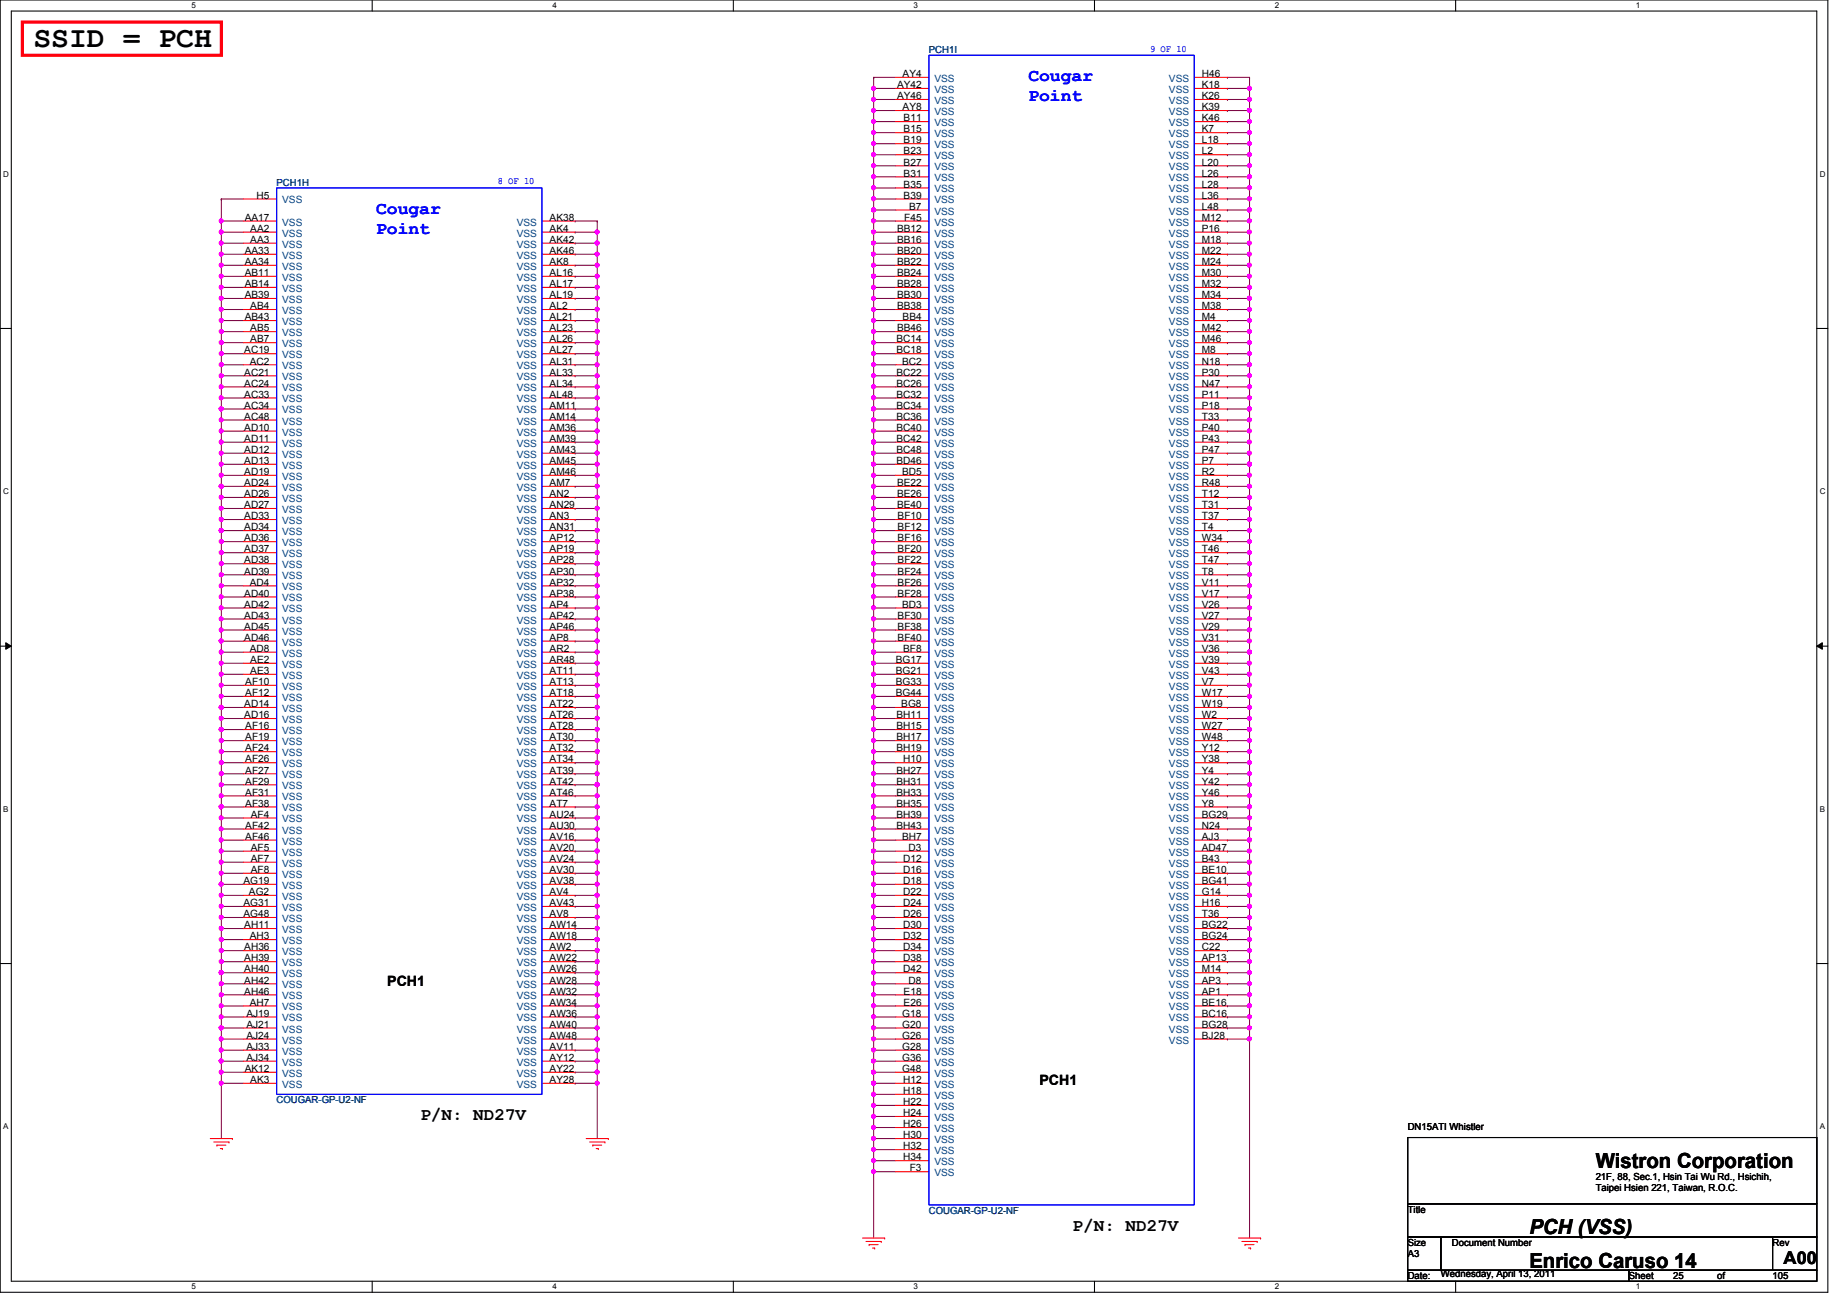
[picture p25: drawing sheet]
<svg xmlns="http://www.w3.org/2000/svg" width="297mm" height="210mm" viewBox="0 0 297 210" stroke-linecap="round" stroke-linejoin="round" font-family="sans-serif">
<defs><g id="words">
<text font-size="4.8" x="5.4" y="7.6">SSID = PCH</text>
<g font-size="3.3">
<text x="256.6" y="187.9">Wistron Corporation</text>
<text x="246" y="203.9">Enrico Caruso 14</text>
<text x="246" y="198.5">PCH (VSS)</text>
</g>
<g font-size="2.8" fill="#00f">
<text x="165.4" y="13">Cougar</text>
<text x="165.4" y="16.3">Point</text>
<text x="60.5" y="34.4">Cougar</text>
<text x="60.5" y="37.6">Point</text>
</g>
<g font-size="2.8">
<text x="67.6" y="180.2">P/N: ND27V</text>
<text x="172.5" y="198">P/N: ND27V</text>
<text x="286.8" y="203.4">A00</text>
</g>
<g font-size="2.3">
<text x="62.3" y="158.6">PCH1</text>
<text x="167.2" y="174.6">PCH1</text>
</g>
<g font-size="1.6" fill="#000080">
<text x="149.4" y="8.6">PCH1I</text>
<text x="44.5" y="29.9">PCH1H</text>
<text x="44.5" y="177.5">COUGAR-GP-U2-NF</text>
<text x="149.4" y="195.2">COUGAR-GP-U2-NF</text>
</g>
<g font-size="1.6" fill="#00f">
<text x="185" y="8.3">9 OF 10</text>
<text x="80" y="29.7">8 OF 10</text>
</g>
<g font-size="1.6">
<text x="144.3" y="14.2">AY42</text>
<text x="144.3" y="16">AY46</text>
<text x="145.2" y="12.4">AY4</text>
<text x="145.2" y="17.7">AY8</text>
<text x="193.3" y="17.7">K39</text>
<text x="193.3" y="12.4">H46</text>
<text x="193.3" y="14.2">K18</text>
<text x="193.3" y="16">K26</text>
<text x="145.3" y="19.5">B11</text>
<text x="145.3" y="21.3">B15</text>
<text x="145.3" y="23.1">B19</text>
<text x="193.3" y="21.3">K7</text>
<text x="193.3" y="23.1">L18</text>
<text x="193.3" y="19.5">K46</text>
<text x="145.3" y="24.8">B23</text>
<text x="145.3" y="26.6">B27</text>
<text x="145.3" y="28.4">B31</text>
<text x="193.3" y="24.8">L2</text>
<text x="193.3" y="26.6">L20</text>
<text x="193.3" y="28.4">L26</text>
<text x="39.4" y="35.5">AA17</text>
<text x="41.2" y="32">H5</text>
<text x="88.4" y="35.5">AK38</text>
<text x="145.3" y="30.2">B35</text>
<text x="145.3" y="32">B39</text>
<text x="145.4" y="35.5">F45</text>
<text x="146.2" y="33.7">B7</text>
<text x="193.3" y="30.2">L28</text>
<text x="193.3" y="32">L36</text>
<text x="193.3" y="33.7">L48</text>
<text x="193.3" y="35.5">M12</text>
<text x="39.4" y="40.9">AA33</text>
<text x="40.3" y="37.3">AA2</text>
<text x="40.3" y="39.1">AA3</text>
<text x="88.4" y="37.3">AK4</text>
<text x="88.4" y="39.1">AK42</text>
<text x="88.4" y="40.9">AK46</text>
<text x="144.3" y="37.3">BB12</text>
<text x="144.3" y="39.1">BB16</text>
<text x="144.3" y="40.9">BB20</text>
<text x="193.3" y="37.3">P16</text>
<text x="193.3" y="39.1">M18</text>
<text x="193.3" y="40.9">M22</text>
<text x="39.4" y="42.6">AA34</text>
<text x="39.4" y="44.4">AB11</text>
<text x="39.4" y="46.2">AB14</text>
<text x="39.4" y="48">AB39</text>
<text x="88.4" y="42.6">AK8</text>
<text x="88.4" y="44.4">AL16</text>
<text x="88.4" y="46.2">AL17</text>
<text x="88.4" y="48">AL19</text>
<text x="144.3" y="42.6">BB22</text>
<text x="144.3" y="44.4">BB24</text>
<text x="144.3" y="46.2">BB28</text>
<text x="144.3" y="48">BB30</text>
<text x="193.3" y="42.6">M24</text>
<text x="193.3" y="44.4">M30</text>
<text x="193.3" y="46.2">M32</text>
<text x="193.3" y="48">M34</text>
<text x="39.4" y="51.5">AB43</text>
<text x="40.3" y="49.7">AB4</text>
<text x="40.3" y="53.3">AB5</text>
<text x="88.4" y="49.7">AL2</text>
<text x="88.4" y="51.5">AL21</text>
<text x="88.4" y="53.3">AL23</text>
<text x="144.3" y="49.7">BB38</text>
<text x="144.3" y="53.3">BB46</text>
<text x="145.2" y="51.5">BB4</text>
<text x="193.3" y="49.7">M38</text>
<text x="193.3" y="51.5">M4</text>
<text x="193.3" y="53.3">M42</text>
<text x="39.3" y="56.9">AC19</text>
<text x="40.2" y="58.6">AC2</text>
<text x="40.3" y="55.1">AB7</text>
<text x="88.4" y="55.1">AL26</text>
<text x="88.4" y="56.9">AL27</text>
<text x="88.4" y="58.6">AL31</text>
<text x="144.2" y="55.1">BC14</text>
<text x="144.2" y="56.9">BC18</text>
<text x="145.1" y="58.6">BC2</text>
<text x="193.3" y="55.1">M46</text>
<text x="193.3" y="56.9">M8</text>
<text x="193.3" y="58.6">N18</text>
<text x="39.3" y="60.4">AC21</text>
<text x="39.3" y="62.2">AC24</text>
<text x="39.3" y="64">AC33</text>
<text x="39.3" y="65.7">AC34</text>
<text x="88.4" y="64">AL48</text>
<text x="88.4" y="65.7">AM11</text>
<text x="88.4" y="62.2">AL34</text>
<text x="88.4" y="60.4">AL33</text>
<text x="144.2" y="60.4">BC22</text>
<text x="144.2" y="62.2">BC26</text>
<text x="144.2" y="64">BC32</text>
<text x="144.2" y="65.7">BC34</text>
<text x="193.3" y="60.4">P30</text>
<text x="193.3" y="64">P11</text>
<text x="193.3" y="65.7">P18</text>
<text x="193.3" y="62.2">N47</text>
<text x="39.3" y="67.5">AC48</text>
<text x="39.3" y="69.3">AD10</text>
<text x="39.3" y="71.1">AD11</text>
<text x="88.4" y="67.5">AM14</text>
<text x="88.4" y="69.3">AM36</text>
<text x="88.4" y="71.1">AM39</text>
<text x="144.2" y="67.5">BC36</text>
<text x="144.2" y="69.3">BC40</text>
<text x="144.2" y="71.1">BC42</text>
<text x="193.3" y="67.5">T33</text>
<text x="193.3" y="69.3">P40</text>
<text x="193.3" y="71.1">P43</text>
<text x="39.3" y="72.9">AD12</text>
<text x="39.3" y="74.6">AD13</text>
<text x="39.3" y="76.4">AD19</text>
<text x="88.4" y="74.6">AM45</text>
<text x="88.4" y="76.4">AM46</text>
<text x="88.4" y="72.9">AM43</text>
<text x="144.2" y="72.9">BC48</text>
<text x="144.2" y="74.6">BD46</text>
<text x="145.1" y="76.4">BD5</text>
<text x="193.3" y="72.9">P47</text>
<text x="193.3" y="74.6">P7</text>
<text x="193.3" y="76.4">R2</text>
<text x="39.3" y="78.2">AD24</text>
<text x="39.3" y="80">AD26</text>
<text x="39.3" y="81.7">AD27</text>
<text x="39.3" y="83.5">AD33</text>
<text x="88.4" y="78.2">AM7</text>
<text x="88.4" y="80">AN2</text>
<text x="88.4" y="81.7">AN29</text>
<text x="88.4" y="83.5">AN3</text>
<text x="144.3" y="78.2">BE22</text>
<text x="144.3" y="80">BE26</text>
<text x="144.3" y="81.7">BE40</text>
<text x="144.4" y="83.5">BF10</text>
<text x="193.3" y="78.2">R48</text>
<text x="193.3" y="80">T12</text>
<text x="193.3" y="81.7">T31</text>
<text x="193.3" y="83.5">T37</text>
<text x="39.3" y="85.3">AD34</text>
<text x="39.3" y="87.1">AD36</text>
<text x="39.3" y="88.9">AD37</text>
<text x="88.4" y="85.3">AN31</text>
<text x="88.4" y="87.1">AP12</text>
<text x="88.4" y="88.9">AP19</text>
<text x="144.4" y="85.3">BF12</text>
<text x="144.4" y="87.1">BF16</text>
<text x="144.4" y="88.9">BF20</text>
<text x="193.3" y="85.3">T4</text>
<text x="193.3" y="87.1">W34</text>
<text x="193.3" y="88.9">T46</text>
<text x="39.3" y="92.4">AD39</text>
<text x="39.3" y="96">AD40</text>
<text x="39.3" y="90.6">AD38</text>
<text x="40.2" y="94.2">AD4</text>
<text x="88.4" y="90.6">AP28</text>
<text x="88.4" y="92.4">AP30</text>
<text x="88.4" y="94.2">AP32</text>
<text x="88.4" y="96">AP38</text>
<text x="144.4" y="90.6">BF22</text>
<text x="144.4" y="92.4">BF24</text>
<text x="144.4" y="94.2">BF26</text>
<text x="144.4" y="96">BF28</text>
<text x="193.3" y="90.6">T47</text>
<text x="193.3" y="92.4">T8</text>
<text x="193.3" y="94.2">V11</text>
<text x="193.3" y="96">V17</text>
<text x="39.3" y="97.7">AD42</text>
<text x="39.3" y="99.5">AD43</text>
<text x="39.3" y="101.3">AD45</text>
<text x="88.4" y="99.5">AP42</text>
<text x="88.4" y="101.3">AP46</text>
<text x="88.4" y="97.7">AP4</text>
<text x="144.4" y="99.5">BF30</text>
<text x="144.4" y="101.3">BF38</text>
<text x="145.1" y="97.7">BD3</text>
<text x="193.3" y="97.7">V26</text>
<text x="193.3" y="99.5">V27</text>
<text x="193.3" y="101.3">V29</text>
<text x="39.3" y="103.1">AD46</text>
<text x="40.2" y="104.9">AD8</text>
<text x="40.3" y="106.6">AE2</text>
<text x="88.4" y="103.1">AP8</text>
<text x="88.4" y="104.9">AR2</text>
<text x="88.4" y="106.6">AR48</text>
<text x="144.1" y="106.6">BG17</text>
<text x="144.4" y="103.1">BF40</text>
<text x="145.2" y="104.9">BF8</text>
<text x="193.3" y="103.1">V31</text>
<text x="193.3" y="104.9">V36</text>
<text x="193.3" y="106.6">V39</text>
<text x="39.3" y="113.7">AD14</text>
<text x="39.5" y="110.2">AF10</text>
<text x="39.5" y="112">AF12</text>
<text x="40.3" y="108.4">AE3</text>
<text x="88.4" y="108.4">AT11</text>
<text x="88.4" y="110.2">AT13</text>
<text x="88.4" y="112">AT18</text>
<text x="88.4" y="113.7">AT22</text>
<text x="144.1" y="108.4">BG21</text>
<text x="144.1" y="110.2">BG33</text>
<text x="144.1" y="112">BG44</text>
<text x="144.9" y="113.7">BG8</text>
<text x="193.3" y="108.4">V43</text>
<text x="193.3" y="110.2">V7</text>
<text x="193.3" y="112">W17</text>
<text x="193.3" y="113.7">W19</text>
<text x="39.3" y="115.5">AD16</text>
<text x="39.5" y="117.3">AF16</text>
<text x="39.5" y="119.1">AF19</text>
<text x="88.4" y="115.5">AT26</text>
<text x="88.4" y="117.3">AT28</text>
<text x="88.4" y="119.1">AT30</text>
<text x="144.2" y="115.5">BH11</text>
<text x="144.2" y="117.3">BH15</text>
<text x="144.2" y="119.1">BH17</text>
<text x="193.3" y="115.5">W2</text>
<text x="193.3" y="117.3">W27</text>
<text x="193.3" y="119.1">W48</text>
<text x="39.5" y="120.9">AF24</text>
<text x="39.5" y="122.6">AF26</text>
<text x="39.5" y="124.4">AF27</text>
<text x="88.4" y="120.9">AT32</text>
<text x="88.4" y="122.6">AT34</text>
<text x="88.4" y="124.4">AT39</text>
<text x="144.2" y="120.9">BH19</text>
<text x="144.2" y="124.4">BH27</text>
<text x="145.2" y="122.6">H10</text>
<text x="193.3" y="120.9">Y12</text>
<text x="193.3" y="122.6">Y38</text>
<text x="193.3" y="124.4">Y4</text>
<text x="39.5" y="126.2">AF29</text>
<text x="39.5" y="128">AF31</text>
<text x="39.5" y="129.8">AF38</text>
<text x="40.3" y="131.5">AF4</text>
<text x="88.4" y="126.2">AT42</text>
<text x="88.4" y="128">AT46</text>
<text x="88.4" y="129.8">AT7</text>
<text x="88.4" y="131.5">AU24</text>
<text x="144.2" y="126.2">BH31</text>
<text x="144.2" y="128">BH33</text>
<text x="144.2" y="129.8">BH35</text>
<text x="144.2" y="131.5">BH39</text>
<text x="193.3" y="126.2">Y42</text>
<text x="193.3" y="128">Y46</text>
<text x="193.3" y="129.8">Y8</text>
<text x="193.3" y="131.5">BG29</text>
<text x="39.5" y="133.3">AF42</text>
<text x="39.5" y="135.1">AF46</text>
<text x="40.3" y="136.9">AF5</text>
<text x="88.4" y="133.3">AU30</text>
<text x="88.4" y="135.1">AV16</text>
<text x="88.4" y="136.9">AV20</text>
<text x="144.2" y="133.3">BH43</text>
<text x="145.1" y="135.1">BH7</text>
<text x="146.1" y="136.9">D3</text>
<text x="193.3" y="133.3">N24</text>
<text x="193.3" y="135.1">AJ3</text>
<text x="193.3" y="136.9">AD47</text>
<text x="39.2" y="142.2">AG19</text>
<text x="40" y="144">AG2</text>
<text x="40.3" y="138.6">AF7</text>
<text x="40.3" y="140.4">AF8</text>
<text x="88.4" y="138.6">AV24</text>
<text x="88.4" y="140.4">AV30</text>
<text x="88.4" y="142.2">AV38</text>
<text x="88.4" y="144">AV4</text>
<text x="145.2" y="138.6">D12</text>
<text x="145.2" y="140.4">D16</text>
<text x="145.2" y="142.2">D18</text>
<text x="145.2" y="144">D22</text>
<text x="193.3" y="138.6">B43</text>
<text x="193.3" y="140.4">BE10</text>
<text x="193.3" y="142.2">BG41</text>
<text x="193.3" y="144">G14</text>
<text x="39.2" y="145.8">AG31</text>
<text x="39.2" y="147.5">AG48</text>
<text x="39.3" y="149.3">AH11</text>
<text x="88.4" y="145.8">AV43</text>
<text x="88.4" y="147.5">AV8</text>
<text x="88.4" y="149.3">AW14</text>
<text x="145.2" y="145.8">D24</text>
<text x="145.2" y="147.5">D26</text>
<text x="145.2" y="149.3">D30</text>
<text x="193.3" y="145.8">H16</text>
<text x="193.3" y="147.5">T36</text>
<text x="193.3" y="149.3">BG22</text>
<text x="39.3" y="152.9">AH36</text>
<text x="39.3" y="154.6">AH39</text>
<text x="40.2" y="151.1">AH3</text>
<text x="88.4" y="151.1">AW18</text>
<text x="88.4" y="152.9">AW2</text>
<text x="88.4" y="154.6">AW22</text>
<text x="145.2" y="151.1">D32</text>
<text x="145.2" y="152.9">D34</text>
<text x="145.2" y="154.6">D38</text>
<text x="193.3" y="151.1">BG24</text>
<text x="193.3" y="152.9">C22</text>
<text x="193.3" y="154.6">AP13</text>
<text x="39.3" y="156.4">AH40</text>
<text x="39.3" y="158.2">AH42</text>
<text x="39.3" y="160">AH46</text>
<text x="40.2" y="161.8">AH7</text>
<text x="88.4" y="156.4">AW26</text>
<text x="88.4" y="158.2">AW28</text>
<text x="88.4" y="160">AW32</text>
<text x="88.4" y="161.8">AW34</text>
<text x="145.2" y="156.4">D42</text>
<text x="145.3" y="160">E18</text>
<text x="145.3" y="161.8">E26</text>
<text x="146.1" y="158.2">D8</text>
<text x="193.3" y="156.4">M14</text>
<text x="193.3" y="158.2">AP3</text>
<text x="193.3" y="160">AP1</text>
<text x="193.3" y="161.8">BE16</text>
<text x="39.6" y="163.5">AJ19</text>
<text x="39.6" y="165.3">AJ21</text>
<text x="39.6" y="167.1">AJ24</text>
<text x="88.4" y="163.5">AW36</text>
<text x="88.4" y="165.3">AW40</text>
<text x="88.4" y="167.1">AW48</text>
<text x="145.1" y="163.5">G18</text>
<text x="145.1" y="165.3">G20</text>
<text x="145.1" y="167.1">G26</text>
<text x="193.3" y="163.5">BC16</text>
<text x="193.3" y="165.3">BG28</text>
<text x="193.3" y="167.1">BJ28</text>
<text x="39.4" y="172.4">AK12</text>
<text x="39.6" y="168.9">AJ33</text>
<text x="39.6" y="170.6">AJ34</text>
<text x="88.4" y="168.9">AV11</text>
<text x="88.4" y="170.6">AY12</text>
<text x="88.4" y="172.4">AY22</text>
<text x="145.1" y="168.9">G28</text>
<text x="145.1" y="170.6">G36</text>
<text x="145.1" y="172.4">G48</text>
<text x="40.3" y="174.2">AK3</text>
<text x="88.4" y="174.2">AY28</text>
<text x="145.2" y="174.2">H12</text>
<text x="145.2" y="176">H18</text>
<text x="145.2" y="177.8">H22</text>
<text x="145.2" y="179.5">H24</text>
<text x="145.2" y="181.3">H26</text>
<text x="145.2" y="183.1">H30</text>
<text x="145.2" y="184.9">H32</text>
<text x="226.4" y="181.7">DN15ATI Whistler</text>
<text x="145.2" y="186.6">H34</text>
<text x="146.3" y="188.4">F3</text>
<text x="256.6" y="189.7">21F, 88, Sec.1, Hsin Tai Wu Rd., Hsichih,</text>
<text x="256.6" y="191.6">Taipei Hsien 221, Taiwan, R.O.C.</text>
<text x="226.4" y="195.1">Title</text>
<text x="226.4" y="200.4">Size</text>
<text x="226.4" y="202.2">A3</text>
<text x="233.5" y="200.4">Document Number</text>
<text x="285.1" y="200.4">Rev</text>
<text x="226.4" y="205.7">Date:</text>
<text x="231.7" y="205.4">Wednesday, April 13, 2011</text>
<text x="262" y="205.7">Sheet</text>
<text x="269.1" y="205.7">25</text>
<text x="276.2" y="205.7">of</text>
<text x="285.1" y="205.7">105</text>
</g>
<g font-size="1.6" fill="#004080">
<text x="150.3" y="13.2">VSS</text>
<text x="150.3" y="14.9">VSS</text>
<text x="150.3" y="16.7">VSS</text>
<text x="188" y="13.2">VSS</text>
<text x="188" y="14.9">VSS</text>
<text x="188" y="16.7">VSS</text>
<text x="150.3" y="18.5">VSS</text>
<text x="150.3" y="20.3">VSS</text>
<text x="150.3" y="22.1">VSS</text>
<text x="150.3" y="23.8">VSS</text>
<text x="188" y="22.1">VSS</text>
<text x="188" y="23.8">VSS</text>
<text x="188" y="18.5">VSS</text>
<text x="188" y="20.3">VSS</text>
<text x="150.3" y="25.6">VSS</text>
<text x="150.3" y="27.4">VSS</text>
<text x="150.3" y="29.2">VSS</text>
<text x="188" y="25.6">VSS</text>
<text x="188" y="27.4">VSS</text>
<text x="188" y="29.2">VSS</text>
<text x="45.4" y="32.7">VSS</text>
<text x="150.3" y="30.9">VSS</text>
<text x="150.3" y="32.7">VSS</text>
<text x="150.3" y="34.5">VSS</text>
<text x="188" y="30.9">VSS</text>
<text x="188" y="32.7">VSS</text>
<text x="188" y="34.5">VSS</text>
<text x="45.4" y="36.3">VSS</text>
<text x="45.4" y="38.1">VSS</text>
<text x="45.4" y="39.8">VSS</text>
<text x="45.4" y="41.6">VSS</text>
<text x="83.1" y="36.3">VSS</text>
<text x="83.1" y="38.1">VSS</text>
<text x="83.1" y="39.8">VSS</text>
<text x="83.1" y="41.6">VSS</text>
<text x="150.3" y="38.1">VSS</text>
<text x="150.3" y="39.8">VSS</text>
<text x="150.3" y="41.6">VSS</text>
<text x="150.3" y="36.3">VSS</text>
<text x="188" y="36.3">VSS</text>
<text x="188" y="38.1">VSS</text>
<text x="188" y="39.8">VSS</text>
<text x="188" y="41.6">VSS</text>
<text x="45.4" y="43.4">VSS</text>
<text x="45.4" y="45.2">VSS</text>
<text x="45.4" y="46.9">VSS</text>
<text x="83.1" y="43.4">VSS</text>
<text x="83.1" y="45.2">VSS</text>
<text x="83.1" y="46.9">VSS</text>
<text x="150.3" y="43.4">VSS</text>
<text x="150.3" y="45.2">VSS</text>
<text x="150.3" y="46.9">VSS</text>
<text x="188" y="43.4">VSS</text>
<text x="188" y="45.2">VSS</text>
<text x="188" y="46.9">VSS</text>
<text x="45.4" y="48.7">VSS</text>
<text x="45.4" y="50.5">VSS</text>
<text x="45.4" y="52.3">VSS</text>
<text x="83.1" y="48.7">VSS</text>
<text x="83.1" y="50.5">VSS</text>
<text x="83.1" y="52.3">VSS</text>
<text x="150.3" y="48.7">VSS</text>
<text x="150.3" y="50.5">VSS</text>
<text x="150.3" y="52.3">VSS</text>
<text x="188" y="48.7">VSS</text>
<text x="188" y="50.5">VSS</text>
<text x="188" y="52.3">VSS</text>
<text x="45.4" y="54.1">VSS</text>
<text x="45.4" y="55.8">VSS</text>
<text x="45.4" y="57.6">VSS</text>
<text x="45.4" y="59.4">VSS</text>
<text x="83.1" y="54.1">VSS</text>
<text x="83.1" y="55.8">VSS</text>
<text x="83.1" y="57.6">VSS</text>
<text x="83.1" y="59.4">VSS</text>
<text x="150.3" y="54.1">VSS</text>
<text x="150.3" y="55.8">VSS</text>
<text x="150.3" y="57.6">VSS</text>
<text x="150.3" y="59.4">VSS</text>
<text x="188" y="54.1">VSS</text>
<text x="188" y="55.8">VSS</text>
<text x="188" y="57.6">VSS</text>
<text x="188" y="59.4">VSS</text>
<text x="45.4" y="61.2">VSS</text>
<text x="45.4" y="62.9">VSS</text>
<text x="45.4" y="64.7">VSS</text>
<text x="83.1" y="64.7">VSS</text>
<text x="83.1" y="62.9">VSS</text>
<text x="83.1" y="61.2">VSS</text>
<text x="150.3" y="61.2">VSS</text>
<text x="150.3" y="62.9">VSS</text>
<text x="150.3" y="64.7">VSS</text>
<text x="188" y="61.2">VSS</text>
<text x="188" y="64.7">VSS</text>
<text x="188" y="62.9">VSS</text>
<text x="45.4" y="66.5">VSS</text>
<text x="45.4" y="68.3">VSS</text>
<text x="45.4" y="70.1">VSS</text>
<text x="45.4" y="71.8">VSS</text>
<text x="83.1" y="66.5">VSS</text>
<text x="83.1" y="68.3">VSS</text>
<text x="83.1" y="70.1">VSS</text>
<text x="83.1" y="71.8">VSS</text>
<text x="150.3" y="66.5">VSS</text>
<text x="150.3" y="68.3">VSS</text>
<text x="150.3" y="70.1">VSS</text>
<text x="150.3" y="71.8">VSS</text>
<text x="188" y="66.5">VSS</text>
<text x="188" y="68.3">VSS</text>
<text x="188" y="70.1">VSS</text>
<text x="188" y="71.8">VSS</text>
<text x="45.4" y="73.6">VSS</text>
<text x="45.4" y="75.4">VSS</text>
<text x="45.4" y="77.2">VSS</text>
<text x="83.1" y="75.4">VSS</text>
<text x="83.1" y="77.2">VSS</text>
<text x="83.1" y="73.6">VSS</text>
<text x="150.3" y="73.6">VSS</text>
<text x="150.3" y="75.4">VSS</text>
<text x="150.3" y="77.2">VSS</text>
<text x="188" y="73.6">VSS</text>
<text x="188" y="75.4">VSS</text>
<text x="188" y="77.2">VSS</text>
<text x="45.4" y="79">VSS</text>
<text x="45.4" y="80.7">VSS</text>
<text x="45.4" y="82.5">VSS</text>
<text x="83.1" y="79">VSS</text>
<text x="83.1" y="80.7">VSS</text>
<text x="83.1" y="82.5">VSS</text>
<text x="150.3" y="79">VSS</text>
<text x="150.3" y="80.7">VSS</text>
<text x="150.3" y="82.5">VSS</text>
<text x="188" y="79">VSS</text>
<text x="188" y="80.7">VSS</text>
<text x="188" y="82.5">VSS</text>
<text x="45.4" y="84.3">VSS</text>
<text x="45.4" y="86.1">VSS</text>
<text x="45.4" y="87.8">VSS</text>
<text x="45.4" y="89.6">VSS</text>
<text x="83.1" y="84.3">VSS</text>
<text x="83.1" y="86.1">VSS</text>
<text x="83.1" y="87.8">VSS</text>
<text x="83.1" y="89.6">VSS</text>
<text x="150.3" y="84.3">VSS</text>
<text x="150.3" y="86.1">VSS</text>
<text x="150.3" y="87.8">VSS</text>
<text x="150.3" y="89.6">VSS</text>
<text x="188" y="84.3">VSS</text>
<text x="188" y="86.1">VSS</text>
<text x="188" y="87.8">VSS</text>
<text x="188" y="89.6">VSS</text>
<text x="45.4" y="93.2">VSS</text>
<text x="45.4" y="95">VSS</text>
<text x="45.4" y="91.4">VSS</text>
<text x="83.1" y="91.4">VSS</text>
<text x="83.1" y="93.2">VSS</text>
<text x="83.1" y="95">VSS</text>
<text x="150.3" y="91.4">VSS</text>
<text x="150.3" y="93.2">VSS</text>
<text x="150.3" y="95">VSS</text>
<text x="188" y="91.4">VSS</text>
<text x="188" y="93.2">VSS</text>
<text x="188" y="95">VSS</text>
<text x="45.4" y="96.7">VSS</text>
<text x="45.4" y="98.5">VSS</text>
<text x="45.4" y="100.3">VSS</text>
<text x="83.1" y="96.7">VSS</text>
<text x="83.1" y="100.3">VSS</text>
<text x="83.1" y="98.5">VSS</text>
<text x="150.3" y="96.7">VSS</text>
<text x="150.3" y="98.5">VSS</text>
<text x="150.3" y="100.3">VSS</text>
<text x="188" y="96.7">VSS</text>
<text x="188" y="98.5">VSS</text>
<text x="188" y="100.3">VSS</text>
<text x="45.4" y="102.1">VSS</text>
<text x="45.4" y="103.8">VSS</text>
<text x="45.4" y="105.6">VSS</text>
<text x="45.4" y="107.4">VSS</text>
<text x="83.1" y="102.1">VSS</text>
<text x="83.1" y="103.8">VSS</text>
<text x="83.1" y="105.6">VSS</text>
<text x="83.1" y="107.4">VSS</text>
<text x="150.3" y="102.1">VSS</text>
<text x="150.3" y="103.8">VSS</text>
<text x="150.3" y="105.6">VSS</text>
<text x="150.3" y="107.4">VSS</text>
<text x="188" y="102.1">VSS</text>
<text x="188" y="103.8">VSS</text>
<text x="188" y="105.6">VSS</text>
<text x="188" y="107.4">VSS</text>
<text x="45.4" y="111">VSS</text>
<text x="45.4" y="112.7">VSS</text>
<text x="45.4" y="109.2">VSS</text>
<text x="83.1" y="109.2">VSS</text>
<text x="83.1" y="111">VSS</text>
<text x="83.1" y="112.7">VSS</text>
<text x="150.3" y="109.2">VSS</text>
<text x="150.3" y="111">VSS</text>
<text x="150.3" y="112.7">VSS</text>
<text x="188" y="109.2">VSS</text>
<text x="188" y="111">VSS</text>
<text x="188" y="112.7">VSS</text>
<text x="45.4" y="116.3">VSS</text>
<text x="45.4" y="118.1">VSS</text>
<text x="45.4" y="119.8">VSS</text>
<text x="45.4" y="114.5">VSS</text>
<text x="83.1" y="114.5">VSS</text>
<text x="83.1" y="116.3">VSS</text>
<text x="83.1" y="118.1">VSS</text>
<text x="83.1" y="119.8">VSS</text>
<text x="150.3" y="114.5">VSS</text>
<text x="150.3" y="116.3">VSS</text>
<text x="150.3" y="118.1">VSS</text>
<text x="150.3" y="119.8">VSS</text>
<text x="188" y="114.5">VSS</text>
<text x="188" y="116.3">VSS</text>
<text x="188" y="118.1">VSS</text>
<text x="188" y="119.8">VSS</text>
<text x="45.4" y="121.6">VSS</text>
<text x="45.4" y="123.4">VSS</text>
<text x="45.4" y="125.2">VSS</text>
<text x="83.1" y="121.6">VSS</text>
<text x="83.1" y="123.4">VSS</text>
<text x="83.1" y="125.2">VSS</text>
<text x="150.3" y="121.6">VSS</text>
<text x="150.3" y="125.2">VSS</text>
<text x="150.3" y="123.4">VSS</text>
<text x="188" y="121.6">VSS</text>
<text x="188" y="123.4">VSS</text>
<text x="188" y="125.2">VSS</text>
<text x="45.4" y="127">VSS</text>
<text x="45.4" y="128.7">VSS</text>
<text x="45.4" y="130.5">VSS</text>
<text x="83.1" y="127">VSS</text>
<text x="83.1" y="128.7">VSS</text>
<text x="83.1" y="130.5">VSS</text>
<text x="150.3" y="127">VSS</text>
<text x="150.3" y="128.7">VSS</text>
<text x="150.3" y="130.5">VSS</text>
<text x="188" y="127">VSS</text>
<text x="188" y="128.7">VSS</text>
<text x="188" y="130.5">VSS</text>
<text x="45.4" y="132.3">VSS</text>
<text x="45.4" y="134.1">VSS</text>
<text x="45.4" y="135.8">VSS</text>
<text x="45.4" y="137.6">VSS</text>
<text x="83.1" y="132.3">VSS</text>
<text x="83.1" y="134.1">VSS</text>
<text x="83.1" y="135.8">VSS</text>
<text x="83.1" y="137.6">VSS</text>
<text x="150.3" y="132.3">VSS</text>
<text x="150.3" y="134.1">VSS</text>
<text x="150.3" y="135.8">VSS</text>
<text x="150.3" y="137.6">VSS</text>
<text x="188" y="132.3">VSS</text>
<text x="188" y="134.1">VSS</text>
<text x="188" y="135.8">VSS</text>
<text x="188" y="137.6">VSS</text>
<text x="45.4" y="139.4">VSS</text>
<text x="45.4" y="141.2">VSS</text>
<text x="45.4" y="143">VSS</text>
<text x="83.1" y="139.4">VSS</text>
<text x="83.1" y="141.2">VSS</text>
<text x="83.1" y="143">VSS</text>
<text x="150.3" y="139.4">VSS</text>
<text x="150.3" y="141.2">VSS</text>
<text x="150.3" y="143">VSS</text>
<text x="188" y="139.4">VSS</text>
<text x="188" y="141.2">VSS</text>
<text x="188" y="143">VSS</text>
<text x="45.4" y="144.7">VSS</text>
<text x="45.4" y="146.5">VSS</text>
<text x="45.4" y="148.3">VSS</text>
<text x="83.1" y="144.7">VSS</text>
<text x="83.1" y="146.5">VSS</text>
<text x="83.1" y="148.3">VSS</text>
<text x="150.3" y="144.7">VSS</text>
<text x="150.3" y="146.5">VSS</text>
<text x="150.3" y="148.3">VSS</text>
<text x="188" y="144.7">VSS</text>
<text x="188" y="146.5">VSS</text>
<text x="188" y="148.3">VSS</text>
<text x="45.4" y="150.1">VSS</text>
<text x="45.4" y="151.8">VSS</text>
<text x="45.4" y="153.6">VSS</text>
<text x="45.4" y="155.4">VSS</text>
<text x="83.1" y="150.1">VSS</text>
<text x="83.1" y="151.8">VSS</text>
<text x="83.1" y="153.6">VSS</text>
<text x="83.1" y="155.4">VSS</text>
<text x="150.3" y="150.1">VSS</text>
<text x="150.3" y="151.8">VSS</text>
<text x="150.3" y="153.6">VSS</text>
<text x="150.3" y="155.4">VSS</text>
<text x="188" y="150.1">VSS</text>
<text x="188" y="151.8">VSS</text>
<text x="188" y="153.6">VSS</text>
<text x="188" y="155.4">VSS</text>
<text x="45.4" y="157.2">VSS</text>
<text x="45.4" y="159">VSS</text>
<text x="45.4" y="160.7">VSS</text>
<text x="83.1" y="157.2">VSS</text>
<text x="83.1" y="159">VSS</text>
<text x="83.1" y="160.7">VSS</text>
<text x="150.3" y="157.2">VSS</text>
<text x="150.3" y="159">VSS</text>
<text x="150.3" y="160.7">VSS</text>
<text x="188" y="157.2">VSS</text>
<text x="188" y="159">VSS</text>
<text x="188" y="160.7">VSS</text>
<text x="45.4" y="162.5">VSS</text>
<text x="45.4" y="164.3">VSS</text>
<text x="45.4" y="166.1">VSS</text>
<text x="45.4" y="167.9">VSS</text>
<text x="83.1" y="162.5">VSS</text>
<text x="83.1" y="164.3">VSS</text>
<text x="83.1" y="166.1">VSS</text>
<text x="83.1" y="167.9">VSS</text>
<text x="150.3" y="162.5">VSS</text>
<text x="150.3" y="164.3">VSS</text>
<text x="150.3" y="166.1">VSS</text>
<text x="150.3" y="167.9">VSS</text>
<text x="188" y="162.5">VSS</text>
<text x="188" y="164.3">VSS</text>
<text x="188" y="166.1">VSS</text>
<text x="188" y="167.9">VSS</text>
<text x="45.4" y="169.6">VSS</text>
<text x="45.4" y="171.4">VSS</text>
<text x="45.4" y="173.2">VSS</text>
<text x="83.1" y="169.6">VSS</text>
<text x="83.1" y="171.4">VSS</text>
<text x="83.1" y="173.2">VSS</text>
<text x="150.3" y="169.6">VSS</text>
<text x="150.3" y="171.4">VSS</text>
<text x="150.3" y="173.2">VSS</text>
<text x="45.4" y="175">VSS</text>
<text x="83.1" y="175">VSS</text>
<text x="150.3" y="175">VSS</text>
<text x="150.3" y="176.7">VSS</text>
<text x="150.3" y="178.5">VSS</text>
<text x="150.3" y="180.3">VSS</text>
<text x="150.3" y="182.1">VSS</text>
<text x="150.3" y="183.9">VSS</text>
<text x="150.3" y="185.6">VSS</text>
<text x="150.3" y="187.4">VSS</text>
<text x="150.3" y="189.2">VSS</text>
</g>
<g font-size="1.3">
<text x="30.8" y="1.3">5</text>
<text x="88.9" y="1.3">4</text>
<text x="146.9" y="1.3">3</text>
<text x="205" y="1.3">2</text>
<text x="263.1" y="1.3">1</text>
<text x=".5" y="28.4">D</text>
<text x="292.6" y="28.4">D</text>
<text x=".5" y="79.5">C</text>
<text x="292.6" y="79.5">C</text>
<text x=".5" y="130.6">B</text>
<text x="292.6" y="130.6">B</text>
<text x=".5" y="181.7">A</text>
<text x="292.6" y="181.7">A</text>
<text x="30.8" y="207.4">5</text>
<text x="88.9" y="207.4">4</text>
<text x="146.9" y="207.4">3</text>
<text x="205" y="207.4">2</text>
<text x="263.1" y="207.4">1</text>
</g>
</g></defs>
<path d="M0 0h294v207.9h-294zM1.8 1.8h290.4v204.3h-290.4z" fill="none" stroke="#000" stroke-width=".17"/>
<g fill="#fff">
<path d="M30.8 .2h.7v1.4h-.7z"/>
<path d="M30.8 206.2h.7v1.4h-.7z"/>
</g>
<path d="M59.9 0v1.8M59.9 206.1v1.8" fill="none" stroke="#000" stroke-width=".17"/>
<g fill="#fff">
<path d="M88.9 .2h.6v1.4h-.6z"/>
<path d="M88.9 206.2h.6v1.4h-.6z"/>
</g>
<path d="M117.9 0v1.8M117.9 206.1v1.8" fill="none" stroke="#000" stroke-width=".17"/>
<g fill="#fff">
<path d="M146.9 .2h.7v1.4h-.7z"/>
<path d="M146.9 206.2h.7v1.4h-.7z"/>
</g>
<path d="M176 0v1.8M176 206.1v1.8" fill="none" stroke="#000" stroke-width=".17"/>
<g fill="#fff">
<path d="M205 .2h.7v1.4h-.7z"/>
<path d="M205 206.2h.7v1.4h-.7z"/>
</g>
<path d="M234.1 0v1.8M234.1 206.1v1.8" fill="none" stroke="#000" stroke-width=".17"/>
<g fill="#fff">
<path d="M263.1 .2h.7v1.4h-.7z"/>
<path d="M263.1 206.2h.7v1.4h-.7z"/>
<path d="M.5 27.3h.9v1.4h-.9z"/>
<path d="M292.6 27.3h.9v1.4h-.9z"/>
<path d="M.5 78.4h.9v1.4h-.9z"/>
<path d="M292.6 78.4h.9v1.4h-.9z"/>
</g>
<path d="M0 52.8h1.8M292.2 52.8h1.8" fill="none" stroke="#000" stroke-width=".17"/>
<g fill="#fff">
<path d="M.5 129.5h.8v1.4h-.8z"/>
<path d="M292.6 129.5h.9v1.4h-.9z"/>
</g>
<path d="M0 103.9h1.8M292.2 103.9h1.8" fill="none" stroke="#000" stroke-width=".17"/>
<path d="M.9 103.4l.9 .5-.9 .5zM292.2 103.9l.9-.5v1z" fill="#000"/>
<path d="M.9 103.4l.9 .5-.9 .5zM292.2 103.9l.9-.5v1z" fill="none" stroke="#000" stroke-width=".16"/>
<g fill="#fff">
<path d="M.5 180.5h.8v1.4h-.8z"/>
<path d="M292.6 180.5h.9v1.4h-.9z"/>
</g>
<path d="M0 155h1.8M292.2 155h1.8" fill="none" stroke="#000" stroke-width=".17"/>
<path d="M35.6 32h.1M35.6 35.6h.1M35.6 32h3.6M35.6 32v5.3M35.6 35.6h3.6" fill="none" stroke="#800040" stroke-width=".17"/>
<circle cx="35.6" cy="35.5" r=".32" fill="#f0f"/>
<circle cx="35.6" cy="35.5" r=".32" fill="none" stroke="#f0f" stroke-width=".17"/>
<path d="M35.6 37.3h.1M35.6 37.3h3.6M35.6 37.3v1.8" fill="none" stroke="#800040" stroke-width=".17"/>
<circle cx="35.6" cy="37.3" r=".32" fill="#f0f"/>
<circle cx="35.6" cy="37.3" r=".32" fill="none" stroke="#f0f" stroke-width=".17"/>
<path d="M35.6 39.1h.1M35.6 39.1h3.6M35.6 39.1v1.8" fill="none" stroke="#800040" stroke-width=".17"/>
<circle cx="35.6" cy="39.1" r=".32" fill="#f0f"/>
<circle cx="35.6" cy="39.1" r=".32" fill="none" stroke="#f0f" stroke-width=".17"/>
<path d="M35.6 40.9h.1M35.6 40.9h3.6M35.6 40.9v1.8" fill="none" stroke="#800040" stroke-width=".17"/>
<circle cx="35.6" cy="40.9" r=".32" fill="#f0f"/>
<circle cx="35.6" cy="40.9" r=".32" fill="none" stroke="#f0f" stroke-width=".17"/>
<path d="M35.6 42.7h.1M35.6 42.7h3.6M35.6 42.7v1.7" fill="none" stroke="#800040" stroke-width=".17"/>
<circle cx="35.6" cy="42.6" r=".32" fill="#f0f"/>
<circle cx="35.6" cy="42.6" r=".32" fill="none" stroke="#f0f" stroke-width=".17"/>
<path d="M35.6 44.4h.1M35.6 44.4h3.6M35.6 44.4v1.8" fill="none" stroke="#800040" stroke-width=".17"/>
<circle cx="35.6" cy="44.4" r=".32" fill="#f0f"/>
<circle cx="35.6" cy="44.4" r=".32" fill="none" stroke="#f0f" stroke-width=".17"/>
<path d="M35.6 46.2h.1M35.6 46.2h3.6M35.6 46.2v1.8" fill="none" stroke="#800040" stroke-width=".17"/>
<circle cx="35.6" cy="46.2" r=".32" fill="#f0f"/>
<circle cx="35.6" cy="46.2" r=".32" fill="none" stroke="#f0f" stroke-width=".17"/>
<path d="M35.6 48h.1M35.6 48h3.6M35.6 48v1.8" fill="none" stroke="#800040" stroke-width=".17"/>
<circle cx="35.6" cy="48" r=".32" fill="#f0f"/>
<circle cx="35.6" cy="48" r=".32" fill="none" stroke="#f0f" stroke-width=".17"/>
<g fill="none" stroke="#800040" stroke-width=".17">
<path d="M35.6 49.8h.1M35.6 51.6h.1M35.6 53.3h.1M35.6 55.1h.1M35.6 56.9h.1M35.6 58.7h.1M35.6 49.8h3.6M35.6 51.6h3.6M35.6 53.3h3.6M35.6 55.1h3.6M35.6 56.9h3.6M35.6 58.7h3.6"/>
<path d="M35.6 53.3v1.8M35.6 60.5h.1M35.6 62.2h.1M35.6 60.5h3.6M35.6 62.2h3.6"/>
</g>
<circle cx="35.6" cy="53.3" r=".32" fill="#f0f"/>
<circle cx="35.6" cy="53.3" r=".32" fill="none" stroke="#f0f" stroke-width=".17"/>
<path d="M35.6 58.7h.1M35.6 58.7v1.8" fill="none" stroke="#800040" stroke-width=".17"/>
<circle cx="35.6" cy="58.6" r=".32" fill="#f0f"/>
<circle cx="35.6" cy="58.6" r=".32" fill="none" stroke="#f0f" stroke-width=".17"/>
<path d="M35.6 56.9h.1M35.6 56.9v1.8" fill="none" stroke="#800040" stroke-width=".17"/>
<circle cx="35.6" cy="56.9" r=".32" fill="#f0f"/>
<circle cx="35.6" cy="56.9" r=".32" fill="none" stroke="#f0f" stroke-width=".17"/>
<path d="M35.6 64h.1M35.6 64v1.8" fill="none" stroke="#800040" stroke-width=".17"/>
<circle cx="35.6" cy="64" r=".32" fill="#f0f"/>
<circle cx="35.6" cy="64" r=".32" fill="none" stroke="#f0f" stroke-width=".17"/>
<path d="M35.6 55.1h.1M35.6 55.1v1.8" fill="none" stroke="#800040" stroke-width=".17"/>
<circle cx="35.6" cy="55.1" r=".32" fill="#f0f"/>
<circle cx="35.6" cy="55.1" r=".32" fill="none" stroke="#f0f" stroke-width=".17"/>
<path d="M35.6 49.8h.1M35.6 49.8v1.8" fill="none" stroke="#800040" stroke-width=".17"/>
<circle cx="35.6" cy="49.8" r=".32" fill="#f0f"/>
<circle cx="35.6" cy="49.8" r=".32" fill="none" stroke="#f0f" stroke-width=".17"/>
<path d="M35.6 51.6h.1M35.6 51.6v1.7" fill="none" stroke="#800040" stroke-width=".17"/>
<circle cx="35.6" cy="51.5" r=".32" fill="#f0f"/>
<circle cx="35.6" cy="51.5" r=".32" fill="none" stroke="#f0f" stroke-width=".17"/>
<path d="M35.6 60.5h.1M35.6 60.5v1.7" fill="none" stroke="#800040" stroke-width=".17"/>
<circle cx="35.6" cy="60.4" r=".32" fill="#f0f"/>
<circle cx="35.6" cy="60.4" r=".32" fill="none" stroke="#f0f" stroke-width=".17"/>
<path d="M35.6 64h.1M35.6 65.8h.1M35.6 64h3.6M35.6 65.8h3.6" fill="none" stroke="#800040" stroke-width=".17"/>
<circle cx="35.6" cy="65.8" r=".32" fill="#f0f"/>
<circle cx="35.6" cy="65.8" r=".32" fill="none" stroke="#f0f" stroke-width=".17"/>
<g fill="none" stroke="#800040" stroke-width=".17">
<path d="M35.6 67.6h.1M35.6 69.3h.1M35.6 71.1h.1M35.6 72.9h.1M35.6 74.7h.1M35.6 76.5h.1M35.6 67.6h3.6M35.6 69.3h3.6M35.6 71.1h3.6M35.6 72.9h3.6M35.6 74.7h3.6M35.6 76.5h3.6"/>
<path d="M35.6 76.5v1.7"/>
</g>
<circle cx="35.6" cy="76.4" r=".32" fill="#f0f"/>
<circle cx="35.6" cy="76.4" r=".32" fill="none" stroke="#f0f" stroke-width=".17"/>
<path d="M35.6 72.9h.1M35.6 72.9v1.8" fill="none" stroke="#800040" stroke-width=".17"/>
<circle cx="35.6" cy="72.9" r=".32" fill="#f0f"/>
<circle cx="35.6" cy="72.9" r=".32" fill="none" stroke="#f0f" stroke-width=".17"/>
<path d="M35.6 71.1h.1M35.6 71.1v1.8" fill="none" stroke="#800040" stroke-width=".17"/>
<circle cx="35.6" cy="71.1" r=".32" fill="#f0f"/>
<circle cx="35.6" cy="71.1" r=".32" fill="none" stroke="#f0f" stroke-width=".17"/>
<path d="M35.6 69.3h.1M35.6 69.3v1.8" fill="none" stroke="#800040" stroke-width=".17"/>
<circle cx="35.6" cy="69.3" r=".32" fill="#f0f"/>
<circle cx="35.6" cy="69.3" r=".32" fill="none" stroke="#f0f" stroke-width=".17"/>
<path d="M35.6 67.6h.1M35.6 67.6v1.7" fill="none" stroke="#800040" stroke-width=".17"/>
<circle cx="35.6" cy="67.5" r=".32" fill="#f0f"/>
<circle cx="35.6" cy="67.5" r=".32" fill="none" stroke="#f0f" stroke-width=".17"/>
<path d="M35.6 65.8h.1M35.6 65.8v1.8" fill="none" stroke="#800040" stroke-width=".17"/>
<circle cx="35.6" cy="65.8" r=".32" fill="#f0f"/>
<circle cx="35.6" cy="65.8" r=".32" fill="none" stroke="#f0f" stroke-width=".17"/>
<path d="M35.6 78.2h.1M35.6 78.2h3.6" fill="none" stroke="#800040" stroke-width=".17"/>
<circle cx="35.6" cy="78.2" r=".32" fill="#f0f"/>
<circle cx="35.6" cy="78.2" r=".32" fill="none" stroke="#f0f" stroke-width=".17"/>
<path d="M35.6 80h.1M35.6 81.8h.1M35.6 83.6h.1M35.6 80h3.6M35.6 81.8h3.6M35.6 83.6h3.6" fill="none" stroke="#800040" stroke-width=".17"/>
<circle cx="35.6" cy="83.5" r=".32" fill="#f0f"/>
<circle cx="35.6" cy="83.5" r=".32" fill="none" stroke="#f0f" stroke-width=".17"/>
<path d="M35.6 85.3h.1M35.6 85.3h3.6" fill="none" stroke="#800040" stroke-width=".17"/>
<circle cx="35.6" cy="85.3" r=".32" fill="#f0f"/>
<circle cx="35.6" cy="85.3" r=".32" fill="none" stroke="#f0f" stroke-width=".17"/>
<path d="M35.6 87.1h.1M35.6 88.9h.1M35.6 90.7h.1M35.6 87.1h3.6M35.6 88.9h3.6M35.6 90.7h3.6M35.6 88.9v1.8" fill="none" stroke="#800040" stroke-width=".17"/>
<circle cx="35.6" cy="88.9" r=".32" fill="#f0f"/>
<circle cx="35.6" cy="88.9" r=".32" fill="none" stroke="#f0f" stroke-width=".17"/>
<path d="M35.6 87.1h.1M35.6 87.1v1.8" fill="none" stroke="#800040" stroke-width=".17"/>
<circle cx="35.6" cy="87.1" r=".32" fill="#f0f"/>
<circle cx="35.6" cy="87.1" r=".32" fill="none" stroke="#f0f" stroke-width=".17"/>
<path d="M35.6 80h.1M35.6 80v1.8" fill="none" stroke="#800040" stroke-width=".17"/>
<circle cx="35.6" cy="80" r=".32" fill="#f0f"/>
<circle cx="35.6" cy="80" r=".32" fill="none" stroke="#f0f" stroke-width=".17"/>
<path d="M35.6 78.2h.1M35.6 78.2v1.8M35.6 83.6h.1M35.6 83.6v1.7" fill="none" stroke="#800040" stroke-width=".17"/>
<circle cx="35.6" cy="78.2" r=".32" fill="#f0f"/>
<circle cx="35.6" cy="78.2" r=".32" fill="none" stroke="#f0f" stroke-width=".17"/>
<path d="M35.6 90.7h.1M35.6 90.7v1.8" fill="none" stroke="#800040" stroke-width=".17"/>
<circle cx="35.6" cy="90.7" r=".32" fill="#f0f"/>
<circle cx="35.6" cy="90.7" r=".32" fill="none" stroke="#f0f" stroke-width=".17"/>
<path d="M35.6 85.3h.1M35.6 85.3v1.8" fill="none" stroke="#800040" stroke-width=".17"/>
<circle cx="35.6" cy="85.3" r=".32" fill="#f0f"/>
<circle cx="35.6" cy="85.3" r=".32" fill="none" stroke="#f0f" stroke-width=".17"/>
<g fill="none" stroke="#800040" stroke-width=".17">
<path d="M35.6 92.5h.1M35.6 94.2h.1M35.6 96h.1M35.6 97.8h.1M35.6 99.6h.1M35.6 92.5h3.6M35.6 94.2h3.6M35.6 96h3.6M35.6 97.8h3.6M35.6 99.6h3.6M35.6 101.3h.1M35.6 103.1h.1"/>
<path d="M35.6 101.3h3.6M35.6 103.1h3.6"/>
</g>
<circle cx="35.6" cy="103.1" r=".32" fill="#f0f"/>
<circle cx="35.6" cy="103.1" r=".32" fill="none" stroke="#f0f" stroke-width=".17"/>
<path d="M35.6 92.5h.1M35.6 92.5v1.7M35.6 104.9h.1M35.6 104.9h3.6" fill="none" stroke="#800040" stroke-width=".17"/>
<circle cx="35.6" cy="92.4" r=".32" fill="#f0f"/>
<circle cx="35.6" cy="92.4" r=".32" fill="none" stroke="#f0f" stroke-width=".17"/>
<path d="M35.6 101.3h.1M35.6 101.3v1.8" fill="none" stroke="#800040" stroke-width=".17"/>
<circle cx="35.6" cy="101.3" r=".32" fill="#f0f"/>
<circle cx="35.6" cy="101.3" r=".32" fill="none" stroke="#f0f" stroke-width=".17"/>
<path d="M35.6 104.9h.1M35.6 104.9v1.8" fill="none" stroke="#800040" stroke-width=".17"/>
<circle cx="35.6" cy="104.9" r=".32" fill="#f0f"/>
<circle cx="35.6" cy="104.9" r=".32" fill="none" stroke="#f0f" stroke-width=".17"/>
<path d="M35.6 96h.1M35.6 96v1.8" fill="none" stroke="#800040" stroke-width=".17"/>
<circle cx="35.6" cy="96" r=".32" fill="#f0f"/>
<circle cx="35.6" cy="96" r=".32" fill="none" stroke="#f0f" stroke-width=".17"/>
<path d="M35.6 94.2h.1M35.6 94.2v1.8" fill="none" stroke="#800040" stroke-width=".17"/>
<circle cx="35.6" cy="94.2" r=".32" fill="#f0f"/>
<circle cx="35.6" cy="94.2" r=".32" fill="none" stroke="#f0f" stroke-width=".17"/>
<path d="M35.6 103.1h.1M35.6 103.1v1.8" fill="none" stroke="#800040" stroke-width=".17"/>
<circle cx="35.6" cy="103.1" r=".32" fill="#f0f"/>
<circle cx="35.6" cy="103.1" r=".32" fill="none" stroke="#f0f" stroke-width=".17"/>
<path d="M35.6 97.8h.1M35.6 97.8v1.8" fill="none" stroke="#800040" stroke-width=".17"/>
<circle cx="35.6" cy="97.8" r=".32" fill="#f0f"/>
<circle cx="35.6" cy="97.8" r=".32" fill="none" stroke="#f0f" stroke-width=".17"/>
<path d="M35.6 106.7h.1M35.6 108.5h.1M35.6 110.2h.1M35.6 112h.1M35.6 113.8h.1M35.6 106.7h3.6M35.6 108.5h3.6M35.6 110.2h3.6M35.6 112h3.6M35.6 113.8h3.6" fill="none" stroke="#800040" stroke-width=".17"/>
<circle cx="35.6" cy="113.8" r=".32" fill="#f0f"/>
<circle cx="35.6" cy="113.8" r=".32" fill="none" stroke="#f0f" stroke-width=".17"/>
<path d="M35.6 115.6h.1M35.6 117.3h.1M35.6 115.6h3.6M35.6 117.3h3.6" fill="none" stroke="#800040" stroke-width=".17"/>
<circle cx="35.6" cy="117.3" r=".32" fill="#f0f"/>
<circle cx="35.6" cy="117.3" r=".32" fill="none" stroke="#f0f" stroke-width=".17"/>
<path d="M35.6 119.1h.1M35.6 119.1h3.6M35.6 119.1v1.8" fill="none" stroke="#800040" stroke-width=".17"/>
<circle cx="35.6" cy="119.1" r=".32" fill="#f0f"/>
<circle cx="35.6" cy="119.1" r=".32" fill="none" stroke="#f0f" stroke-width=".17"/>
<path d="M35.6 112h.1M35.6 112v1.8" fill="none" stroke="#800040" stroke-width=".17"/>
<circle cx="35.6" cy="112" r=".32" fill="#f0f"/>
<circle cx="35.6" cy="112" r=".32" fill="none" stroke="#f0f" stroke-width=".17"/>
<path d="M35.6 106.7h.1M35.6 106.7v1.8" fill="none" stroke="#800040" stroke-width=".17"/>
<circle cx="35.6" cy="106.7" r=".32" fill="#f0f"/>
<circle cx="35.6" cy="106.7" r=".32" fill="none" stroke="#f0f" stroke-width=".17"/>
<path d="M35.6 117.3h.1M35.6 117.3v1.8" fill="none" stroke="#800040" stroke-width=".17"/>
<circle cx="35.6" cy="117.3" r=".32" fill="#f0f"/>
<circle cx="35.6" cy="117.3" r=".32" fill="none" stroke="#f0f" stroke-width=".17"/>
<path d="M35.6 115.6h.1M35.6 115.6v1.7" fill="none" stroke="#800040" stroke-width=".17"/>
<circle cx="35.6" cy="115.5" r=".32" fill="#f0f"/>
<circle cx="35.6" cy="115.5" r=".32" fill="none" stroke="#f0f" stroke-width=".17"/>
<path d="M35.6 108.5h.1M35.6 108.5v1.7" fill="none" stroke="#800040" stroke-width=".17"/>
<circle cx="35.6" cy="108.4" r=".32" fill="#f0f"/>
<circle cx="35.6" cy="108.4" r=".32" fill="none" stroke="#f0f" stroke-width=".17"/>
<path d="M35.6 120.9h.1M35.6 122.7h.1M35.6 124.5h.1M35.6 126.2h.1M35.6 120.9h3.6M35.6 122.7h3.6M35.6 124.5h3.6M35.6 126.2h3.6" fill="none" stroke="#800040" stroke-width=".17"/>
<circle cx="35.6" cy="126.2" r=".32" fill="#f0f"/>
<circle cx="35.6" cy="126.2" r=".32" fill="none" stroke="#f0f" stroke-width=".17"/>
<path d="M35.6 128h.1M35.6 128h3.6" fill="none" stroke="#800040" stroke-width=".17"/>
<circle cx="35.6" cy="128" r=".32" fill="#f0f"/>
<circle cx="35.6" cy="128" r=".32" fill="none" stroke="#f0f" stroke-width=".17"/>
<path d="M35.6 129.8h.1M35.6 129.8h3.6" fill="none" stroke="#800040" stroke-width=".17"/>
<circle cx="35.6" cy="129.8" r=".32" fill="#f0f"/>
<circle cx="35.6" cy="129.8" r=".32" fill="none" stroke="#f0f" stroke-width=".17"/>
<path d="M35.6 131.6h.1M35.6 133.3h.1M35.6 120.9h.1M35.6 131.6h3.6M35.6 133.3h3.6M35.6 120.9v1.8" fill="none" stroke="#800040" stroke-width=".17"/>
<circle cx="35.6" cy="120.9" r=".32" fill="#f0f"/>
<circle cx="35.6" cy="120.9" r=".32" fill="none" stroke="#f0f" stroke-width=".17"/>
<path d="M35.6 122.7h.1M35.6 122.7v1.8" fill="none" stroke="#800040" stroke-width=".17"/>
<circle cx="35.6" cy="122.7" r=".32" fill="#f0f"/>
<circle cx="35.6" cy="122.7" r=".32" fill="none" stroke="#f0f" stroke-width=".17"/>
<path d="M35.6 133.3h.1M35.6 133.3v1.8" fill="none" stroke="#800040" stroke-width=".17"/>
<circle cx="35.6" cy="133.3" r=".32" fill="#f0f"/>
<circle cx="35.6" cy="133.3" r=".32" fill="none" stroke="#f0f" stroke-width=".17"/>
<path d="M35.6 131.6h.1M35.6 131.6v1.7" fill="none" stroke="#800040" stroke-width=".17"/>
<circle cx="35.6" cy="131.5" r=".32" fill="#f0f"/>
<circle cx="35.6" cy="131.5" r=".32" fill="none" stroke="#f0f" stroke-width=".17"/>
<path d="M35.6 129.8h.1M35.6 129.8v1.8" fill="none" stroke="#800040" stroke-width=".17"/>
<circle cx="35.6" cy="129.8" r=".32" fill="#f0f"/>
<circle cx="35.6" cy="129.8" r=".32" fill="none" stroke="#f0f" stroke-width=".17"/>
<path d="M35.6 128h.1M35.6 126.2h.1M35.6 135.1h.1M35.6 136.9h.1M35.6 138.7h.1M35.6 126.2v3.6M35.6 135.1h3.6M35.6 136.9h3.6M35.6 138.7h3.6M35.6 140.5h.1M35.6 140.5h3.6" fill="none" stroke="#800040" stroke-width=".17"/>
<circle cx="35.6" cy="140.4" r=".32" fill="#f0f"/>
<circle cx="35.6" cy="140.4" r=".32" fill="none" stroke="#f0f" stroke-width=".17"/>
<path d="M35.6 142.2h.1M35.6 142.2h3.6" fill="none" stroke="#800040" stroke-width=".17"/>
<circle cx="35.6" cy="142.2" r=".32" fill="#f0f"/>
<circle cx="35.6" cy="142.2" r=".32" fill="none" stroke="#f0f" stroke-width=".17"/>
<path d="M35.6 144h.1M35.6 145.8h.1M35.6 147.6h.1M35.6 144h3.6M35.6 145.8h3.6M35.6 147.6h3.6M35.6 144v1.8" fill="none" stroke="#800040" stroke-width=".17"/>
<circle cx="35.6" cy="144" r=".32" fill="#f0f"/>
<circle cx="35.6" cy="144" r=".32" fill="none" stroke="#f0f" stroke-width=".17"/>
<path d="M35.6 138.7h.1M35.6 138.7v1.8" fill="none" stroke="#800040" stroke-width=".17"/>
<circle cx="35.6" cy="138.7" r=".32" fill="#f0f"/>
<circle cx="35.6" cy="138.7" r=".32" fill="none" stroke="#f0f" stroke-width=".17"/>
<path d="M35.6 147.6h.1M35.6 147.6v1.8" fill="none" stroke="#800040" stroke-width=".17"/>
<circle cx="35.6" cy="147.5" r=".32" fill="#f0f"/>
<circle cx="35.6" cy="147.5" r=".32" fill="none" stroke="#f0f" stroke-width=".17"/>
<path d="M35.6 145.8h.1M35.6 145.8v1.8" fill="none" stroke="#800040" stroke-width=".17"/>
<circle cx="35.6" cy="145.8" r=".32" fill="#f0f"/>
<circle cx="35.6" cy="145.8" r=".32" fill="none" stroke="#f0f" stroke-width=".17"/>
<path d="M35.6 135.1h.1M35.6 135.1v1.8" fill="none" stroke="#800040" stroke-width=".17"/>
<circle cx="35.6" cy="135.1" r=".32" fill="#f0f"/>
<circle cx="35.6" cy="135.1" r=".32" fill="none" stroke="#f0f" stroke-width=".17"/>
<path d="M35.6 142.2h.1M35.6 142.2v1.8" fill="none" stroke="#800040" stroke-width=".17"/>
<circle cx="35.6" cy="142.2" r=".32" fill="#f0f"/>
<circle cx="35.6" cy="142.2" r=".32" fill="none" stroke="#f0f" stroke-width=".17"/>
<path d="M35.6 140.5h.1M35.6 149.4h.1M35.6 151.1h.1M35.6 152.9h.1M35.6 154.7h.1M35.6 156.5h.1M35.6 140.5v1.7M35.6 149.4h3.6M35.6 151.1h3.6M35.6 152.9h3.6M35.6 154.7h3.6M35.6 156.5h3.6" fill="none" stroke="#800040" stroke-width=".17"/>
<circle cx="35.6" cy="156.4" r=".32" fill="#f0f"/>
<circle cx="35.6" cy="156.4" r=".32" fill="none" stroke="#f0f" stroke-width=".17"/>
<path d="M35.6 158.2h.1M35.6 154.7h.1M35.6 158.2h3.6M35.6 154.7v1.8M35.6 160h.1M35.6 161.8h.1M35.6 160h3.6M35.6 161.8h3.6" fill="none" stroke="#800040" stroke-width=".17"/>
<circle cx="35.6" cy="154.7" r=".32" fill="#f0f"/>
<circle cx="35.6" cy="154.7" r=".32" fill="none" stroke="#f0f" stroke-width=".17"/>
<path d="M35.6 149.4h.1M35.6 149.4v1.7" fill="none" stroke="#800040" stroke-width=".17"/>
<circle cx="35.6" cy="149.3" r=".32" fill="#f0f"/>
<circle cx="35.6" cy="149.3" r=".32" fill="none" stroke="#f0f" stroke-width=".17"/>
<path d="M35.6 160h.1M35.6 160v1.8" fill="none" stroke="#800040" stroke-width=".17"/>
<circle cx="35.6" cy="160" r=".32" fill="#f0f"/>
<circle cx="35.6" cy="160" r=".32" fill="none" stroke="#f0f" stroke-width=".17"/>
<path d="M35.6 156.5h.1M35.6 156.5v1.7" fill="none" stroke="#800040" stroke-width=".17"/>
<circle cx="35.6" cy="156.4" r=".32" fill="#f0f"/>
<circle cx="35.6" cy="156.4" r=".32" fill="none" stroke="#f0f" stroke-width=".17"/>
<path d="M35.6 151.1h.1M35.6 151.1v1.8" fill="none" stroke="#800040" stroke-width=".17"/>
<circle cx="35.6" cy="151.1" r=".32" fill="#f0f"/>
<circle cx="35.6" cy="151.1" r=".32" fill="none" stroke="#f0f" stroke-width=".17"/>
<path d="M35.6 158.2h.1M35.6 158.2v1.8M35.6 163.6h.1M35.6 163.6v1.8" fill="none" stroke="#800040" stroke-width=".17"/>
<circle cx="35.6" cy="158.2" r=".32" fill="#f0f"/>
<circle cx="35.6" cy="158.2" r=".32" fill="none" stroke="#f0f" stroke-width=".17"/>
<path d="M35.6 163.6h.1M35.6 163.6h3.6" fill="none" stroke="#800040" stroke-width=".17"/>
<circle cx="35.6" cy="163.5" r=".32" fill="#f0f"/>
<circle cx="35.6" cy="163.5" r=".32" fill="none" stroke="#f0f" stroke-width=".17"/>
<path d="M35.6 165.4h.1M35.6 165.4h3.6" fill="none" stroke="#800040" stroke-width=".17"/>
<circle cx="35.6" cy="165.3" r=".32" fill="#f0f"/>
<circle cx="35.6" cy="165.3" r=".32" fill="none" stroke="#f0f" stroke-width=".17"/>
<path d="M35.6 167.1h.1M35.6 168.9h.1M35.6 170.7h.1M35.6 167.1h3.6M35.6 168.9h3.6M35.6 170.7h3.6" fill="none" stroke="#800040" stroke-width=".17"/>
<circle cx="35.6" cy="170.7" r=".32" fill="#f0f"/>
<circle cx="35.6" cy="170.7" r=".32" fill="none" stroke="#f0f" stroke-width=".17"/>
<path d="M35.6 172.5h.1M35.6 174.2h.1M35.6 168.9h.1M35.6 172.5h3.6M35.6 174.2h3.6M35.6 168.9v1.8" fill="none" stroke="#800040" stroke-width=".17"/>
<circle cx="35.6" cy="168.9" r=".32" fill="#f0f"/>
<circle cx="35.6" cy="168.9" r=".32" fill="none" stroke="#f0f" stroke-width=".17"/>
<path d="M35.6 165.4h.1M35.6 165.4v1.7" fill="none" stroke="#800040" stroke-width=".17"/>
<circle cx="35.6" cy="165.3" r=".32" fill="#f0f"/>
<circle cx="35.6" cy="165.3" r=".32" fill="none" stroke="#f0f" stroke-width=".17"/>
<path d="M35.6 174.2h.1M35.6 174.2v8.9" fill="none" stroke="#800040" stroke-width=".17"/>
<circle cx="35.6" cy="174.2" r=".32" fill="#f0f"/>
<circle cx="35.6" cy="174.2" r=".32" fill="none" stroke="#f0f" stroke-width=".17"/>
<path d="M35.6 170.7h.1M35.6 170.7v1.8" fill="none" stroke="#800040" stroke-width=".17"/>
<circle cx="35.6" cy="170.7" r=".32" fill="#f0f"/>
<circle cx="35.6" cy="170.7" r=".32" fill="none" stroke="#f0f" stroke-width=".17"/>
<path d="M92.5 37.3h.1M92.5 39.1h.1M92.5 37.3h3.6M92.5 39.1h3.6" fill="none" stroke="#800040" stroke-width=".17"/>
<circle cx="96" cy="39.1" r=".32" fill="#f0f"/>
<circle cx="96" cy="39.1" r=".32" fill="none" stroke="#f0f" stroke-width=".17"/>
<g fill="none" stroke="#800040" stroke-width=".17">
<path d="M92.5 35.6h.1M92.5 35.6h3.6M96.1 37.3h.1M96.1 37.3v1.8M92.5 40.9h.1M92.5 42.7h.1M92.5 44.4h.1M92.5 46.2h.1M92.5 48h.1M92.5 49.8h.1M92.5 40.9h3.6M92.5 42.7h3.6"/>
<path d="M92.5 44.4h3.6M92.5 46.2h3.6M92.5 48h3.6M92.5 49.8h3.6"/>
</g>
<circle cx="96" cy="37.3" r=".32" fill="#f0f"/>
<circle cx="96" cy="37.3" r=".32" fill="none" stroke="#f0f" stroke-width=".17"/>
<path d="M96.1 46.2h.1M96.1 46.2v1.8" fill="none" stroke="#800040" stroke-width=".17"/>
<circle cx="96" cy="46.2" r=".32" fill="#f0f"/>
<circle cx="96" cy="46.2" r=".32" fill="none" stroke="#f0f" stroke-width=".17"/>
<path d="M96.1 44.4h.1M96.1 44.4v1.8" fill="none" stroke="#800040" stroke-width=".17"/>
<circle cx="96" cy="44.4" r=".32" fill="#f0f"/>
<circle cx="96" cy="44.4" r=".32" fill="none" stroke="#f0f" stroke-width=".17"/>
<path d="M96.1 42.7h.1M96.1 42.7v1.7" fill="none" stroke="#800040" stroke-width=".17"/>
<circle cx="96" cy="42.6" r=".32" fill="#f0f"/>
<circle cx="96" cy="42.6" r=".32" fill="none" stroke="#f0f" stroke-width=".17"/>
<path d="M96.1 40.9h.1M96.1 40.9v1.8" fill="none" stroke="#800040" stroke-width=".17"/>
<circle cx="96" cy="40.9" r=".32" fill="#f0f"/>
<circle cx="96" cy="40.9" r=".32" fill="none" stroke="#f0f" stroke-width=".17"/>
<path d="M96.1 39.1h.1M96.1 39.1v1.8" fill="none" stroke="#800040" stroke-width=".17"/>
<circle cx="96" cy="39.1" r=".32" fill="#f0f"/>
<circle cx="96" cy="39.1" r=".32" fill="none" stroke="#f0f" stroke-width=".17"/>
<path d="M96.1 49.8h.1M96.1 49.8v1.8" fill="none" stroke="#800040" stroke-width=".17"/>
<circle cx="96" cy="49.8" r=".32" fill="#f0f"/>
<circle cx="96" cy="49.8" r=".32" fill="none" stroke="#f0f" stroke-width=".17"/>
<path d="M96.1 48h.1M96.1 48v1.8" fill="none" stroke="#800040" stroke-width=".17"/>
<circle cx="96" cy="48" r=".32" fill="#f0f"/>
<circle cx="96" cy="48" r=".32" fill="none" stroke="#f0f" stroke-width=".17"/>
<g fill="none" stroke="#800040" stroke-width=".17">
<path d="M92.5 51.6h.1M92.5 53.3h.1M92.5 55.1h.1M92.5 56.9h.1M92.5 58.7h.1M92.5 51.6h3.6M92.5 53.3h3.6M92.5 55.1h3.6M92.5 56.9h3.6M92.5 58.7h3.6M92.5 60.5h.1M92.5 62.2h.1"/>
<path d="M92.5 64h.1M92.5 60.5h3.6M92.5 62.2h3.6M92.5 64h3.6M96.1 64h.1M96.1 64v1.8"/>
</g>
<circle cx="96" cy="64" r=".32" fill="#f0f"/>
<circle cx="96" cy="64" r=".32" fill="none" stroke="#f0f" stroke-width=".17"/>
<path d="M96.1 62.2h.1M96.1 62.2v1.8" fill="none" stroke="#800040" stroke-width=".17"/>
<circle cx="96" cy="62.2" r=".32" fill="#f0f"/>
<circle cx="96" cy="62.2" r=".32" fill="none" stroke="#f0f" stroke-width=".17"/>
<path d="M96.1 60.5h.1M96.1 60.5v1.7" fill="none" stroke="#800040" stroke-width=".17"/>
<circle cx="96" cy="60.4" r=".32" fill="#f0f"/>
<circle cx="96" cy="60.4" r=".32" fill="none" stroke="#f0f" stroke-width=".17"/>
<path d="M96.1 58.7h.1M96.1 58.7v1.8" fill="none" stroke="#800040" stroke-width=".17"/>
<circle cx="96" cy="58.6" r=".32" fill="#f0f"/>
<circle cx="96" cy="58.6" r=".32" fill="none" stroke="#f0f" stroke-width=".17"/>
<path d="M96.1 56.9h.1M96.1 56.9v1.8" fill="none" stroke="#800040" stroke-width=".17"/>
<circle cx="96" cy="56.9" r=".32" fill="#f0f"/>
<circle cx="96" cy="56.9" r=".32" fill="none" stroke="#f0f" stroke-width=".17"/>
<path d="M96.1 51.6h.1M96.1 51.6v1.7" fill="none" stroke="#800040" stroke-width=".17"/>
<circle cx="96" cy="51.5" r=".32" fill="#f0f"/>
<circle cx="96" cy="51.5" r=".32" fill="none" stroke="#f0f" stroke-width=".17"/>
<path d="M96.1 55.1h.1M96.1 55.1v1.8" fill="none" stroke="#800040" stroke-width=".17"/>
<circle cx="96" cy="55.1" r=".32" fill="#f0f"/>
<circle cx="96" cy="55.1" r=".32" fill="none" stroke="#f0f" stroke-width=".17"/>
<path d="M96.1 53.3h.1M96.1 53.3v1.8" fill="none" stroke="#800040" stroke-width=".17"/>
<circle cx="96" cy="53.3" r=".32" fill="#f0f"/>
<circle cx="96" cy="53.3" r=".32" fill="none" stroke="#f0f" stroke-width=".17"/>
<g fill="none" stroke="#800040" stroke-width=".17">
<path d="M92.5 65.8h.1M92.5 67.6h.1M92.5 69.3h.1M92.5 71.1h.1M92.5 72.9h.1M92.5 74.7h.1M92.5 76.5h.1M92.5 78.2h.1M92.5 65.8h3.6M92.5 67.6h3.6M92.5 69.3h3.6M92.5 71.1h3.6"/>
<path d="M92.5 72.9h3.6M92.5 74.7h3.6M92.5 76.5h3.6M92.5 78.2h3.6M96.1 78.2h.1M96.1 78.2v1.8"/>
</g>
<circle cx="96" cy="78.2" r=".32" fill="#f0f"/>
<circle cx="96" cy="78.2" r=".32" fill="none" stroke="#f0f" stroke-width=".17"/>
<path d="M96.1 76.5h.1M96.1 76.5v1.7" fill="none" stroke="#800040" stroke-width=".17"/>
<circle cx="96" cy="76.4" r=".32" fill="#f0f"/>
<circle cx="96" cy="76.4" r=".32" fill="none" stroke="#f0f" stroke-width=".17"/>
<path d="M96.1 74.7h.1M96.1 74.7v1.8" fill="none" stroke="#800040" stroke-width=".17"/>
<circle cx="96" cy="74.6" r=".32" fill="#f0f"/>
<circle cx="96" cy="74.6" r=".32" fill="none" stroke="#f0f" stroke-width=".17"/>
<path d="M96.1 72.9h.1M96.1 72.9v1.8" fill="none" stroke="#800040" stroke-width=".17"/>
<circle cx="96" cy="72.9" r=".32" fill="#f0f"/>
<circle cx="96" cy="72.9" r=".32" fill="none" stroke="#f0f" stroke-width=".17"/>
<path d="M96.1 71.1h.1M96.1 71.1v1.8" fill="none" stroke="#800040" stroke-width=".17"/>
<circle cx="96" cy="71.1" r=".32" fill="#f0f"/>
<circle cx="96" cy="71.1" r=".32" fill="none" stroke="#f0f" stroke-width=".17"/>
<path d="M96.1 69.3h.1M96.1 69.3v1.8" fill="none" stroke="#800040" stroke-width=".17"/>
<circle cx="96" cy="69.3" r=".32" fill="#f0f"/>
<circle cx="96" cy="69.3" r=".32" fill="none" stroke="#f0f" stroke-width=".17"/>
<path d="M96.1 65.8h.1M96.1 65.8v1.8" fill="none" stroke="#800040" stroke-width=".17"/>
<circle cx="96" cy="65.8" r=".32" fill="#f0f"/>
<circle cx="96" cy="65.8" r=".32" fill="none" stroke="#f0f" stroke-width=".17"/>
<path d="M96.1 67.6h.1M96.1 67.6v1.7" fill="none" stroke="#800040" stroke-width=".17"/>
<circle cx="96" cy="67.5" r=".32" fill="#f0f"/>
<circle cx="96" cy="67.5" r=".32" fill="none" stroke="#f0f" stroke-width=".17"/>
<path d="M92.5 80h.1M92.5 81.8h.1M92.5 83.6h.1M92.5 85.3h.1M92.5 87.1h.1M92.5 88.9h.1M92.5 80h3.6M92.5 81.8h3.6M92.5 83.6h3.6M92.5 85.3h3.6M92.5 87.1h3.6M92.5 88.9h3.6" fill="none" stroke="#800040" stroke-width=".17"/>
<circle cx="96" cy="88.9" r=".32" fill="#f0f"/>
<circle cx="96" cy="88.9" r=".32" fill="none" stroke="#f0f" stroke-width=".17"/>
<path d="M92.5 90.7h.1M92.5 90.7h3.6" fill="none" stroke="#800040" stroke-width=".17"/>
<circle cx="96" cy="90.7" r=".32" fill="#f0f"/>
<circle cx="96" cy="90.7" r=".32" fill="none" stroke="#f0f" stroke-width=".17"/>
<path d="M92.5 92.5h.1M92.5 92.5h3.6M96.1 80h.1M96.1 80v1.8" fill="none" stroke="#800040" stroke-width=".17"/>
<circle cx="96" cy="80" r=".32" fill="#f0f"/>
<circle cx="96" cy="80" r=".32" fill="none" stroke="#f0f" stroke-width=".17"/>
<path d="M96.1 83.6h.1M96.1 83.6v1.7" fill="none" stroke="#800040" stroke-width=".17"/>
<circle cx="96" cy="83.5" r=".32" fill="#f0f"/>
<circle cx="96" cy="83.5" r=".32" fill="none" stroke="#f0f" stroke-width=".17"/>
<path d="M96.1 87.1h.1M96.1 87.1v1.8" fill="none" stroke="#800040" stroke-width=".17"/>
<circle cx="96" cy="87.1" r=".32" fill="#f0f"/>
<circle cx="96" cy="87.1" r=".32" fill="none" stroke="#f0f" stroke-width=".17"/>
<path d="M96.1 81.8h.1M96.1 81.8v1.8" fill="none" stroke="#800040" stroke-width=".17"/>
<circle cx="96" cy="81.8" r=".32" fill="#f0f"/>
<circle cx="96" cy="81.8" r=".32" fill="none" stroke="#f0f" stroke-width=".17"/>
<path d="M96.1 92.5h.1M96.1 92.5v1.7" fill="none" stroke="#800040" stroke-width=".17"/>
<circle cx="96" cy="92.4" r=".32" fill="#f0f"/>
<circle cx="96" cy="92.4" r=".32" fill="none" stroke="#f0f" stroke-width=".17"/>
<path d="M96.1 90.7h.1M96.1 90.7v1.8" fill="none" stroke="#800040" stroke-width=".17"/>
<circle cx="96" cy="90.7" r=".32" fill="#f0f"/>
<circle cx="96" cy="90.7" r=".32" fill="none" stroke="#f0f" stroke-width=".17"/>
<g fill="none" stroke="#800040" stroke-width=".17">
<path d="M92.5 94.2h.1M92.5 96h.1M92.5 97.8h.1M92.5 99.6h.1M92.5 94.2h3.6M92.5 96h3.6M92.5 97.8h3.6M92.5 99.6h3.6M96.1 88.9h.1M96.1 88.9v1.8M92.5 101.3h.1M92.5 103.1h.1"/>
<path d="M92.5 104.9h.1M92.5 106.7h.1M92.5 101.3h3.6M92.5 103.1h3.6M92.5 104.9h3.6M92.5 106.7h3.6M96.1 106.7h.1M96.1 106.7v1.8"/>
</g>
<circle cx="96" cy="106.7" r=".32" fill="#f0f"/>
<circle cx="96" cy="106.7" r=".32" fill="none" stroke="#f0f" stroke-width=".17"/>
<path d="M96.1 104.9h.1M96.1 104.9v1.8" fill="none" stroke="#800040" stroke-width=".17"/>
<circle cx="96" cy="104.9" r=".32" fill="#f0f"/>
<circle cx="96" cy="104.9" r=".32" fill="none" stroke="#f0f" stroke-width=".17"/>
<path d="M96.1 103.1h.1M96.1 103.1v1.8" fill="none" stroke="#800040" stroke-width=".17"/>
<circle cx="96" cy="103.1" r=".32" fill="#f0f"/>
<circle cx="96" cy="103.1" r=".32" fill="none" stroke="#f0f" stroke-width=".17"/>
<path d="M96.1 94.2h.1M96.1 94.2v1.8" fill="none" stroke="#800040" stroke-width=".17"/>
<circle cx="96" cy="94.2" r=".32" fill="#f0f"/>
<circle cx="96" cy="94.2" r=".32" fill="none" stroke="#f0f" stroke-width=".17"/>
<path d="M96.1 101.3h.1M96.1 101.3v1.8" fill="none" stroke="#800040" stroke-width=".17"/>
<circle cx="96" cy="101.3" r=".32" fill="#f0f"/>
<circle cx="96" cy="101.3" r=".32" fill="none" stroke="#f0f" stroke-width=".17"/>
<path d="M96.1 99.6h.1M96.1 99.6v1.7" fill="none" stroke="#800040" stroke-width=".17"/>
<circle cx="96" cy="99.5" r=".32" fill="#f0f"/>
<circle cx="96" cy="99.5" r=".32" fill="none" stroke="#f0f" stroke-width=".17"/>
<path d="M96.1 97.8h.1M96.1 97.8v1.8" fill="none" stroke="#800040" stroke-width=".17"/>
<circle cx="96" cy="97.8" r=".32" fill="#f0f"/>
<circle cx="96" cy="97.8" r=".32" fill="none" stroke="#f0f" stroke-width=".17"/>
<path d="M96.1 96h.1M96.1 96v1.8" fill="none" stroke="#800040" stroke-width=".17"/>
<circle cx="96" cy="96" r=".32" fill="#f0f"/>
<circle cx="96" cy="96" r=".32" fill="none" stroke="#f0f" stroke-width=".17"/>
<g fill="none" stroke="#800040" stroke-width=".17">
<path d="M92.5 108.5h.1M92.5 110.2h.1M92.5 112h.1M92.5 113.8h.1M92.5 115.6h.1M92.5 117.3h.1M92.5 119.1h.1M92.5 108.5h3.6M92.5 112h3.6M92.5 113.8h3.6M92.5 115.6h3.6M92.5 117.3h3.6"/>
<path d="M92.5 119.1h3.6M96.1 108.5h.1M96.1 108.5v1.7h-3.6M92.5 120.9h.1M92.5 120.9h3.6"/>
</g>
<circle cx="96" cy="108.4" r=".32" fill="#f0f"/>
<circle cx="96" cy="108.4" r=".32" fill="none" stroke="#f0f" stroke-width=".17"/>
<path d="M96.1 120.9h.1M96.1 120.9v1.8" fill="none" stroke="#800040" stroke-width=".17"/>
<circle cx="96" cy="120.9" r=".32" fill="#f0f"/>
<circle cx="96" cy="120.9" r=".32" fill="none" stroke="#f0f" stroke-width=".17"/>
<path d="M96.1 119.1h.1M96.1 119.1v1.8" fill="none" stroke="#800040" stroke-width=".17"/>
<circle cx="96" cy="119.1" r=".32" fill="#f0f"/>
<circle cx="96" cy="119.1" r=".32" fill="none" stroke="#f0f" stroke-width=".17"/>
<path d="M96.1 117.3h.1M96.1 117.3v1.8" fill="none" stroke="#800040" stroke-width=".17"/>
<circle cx="96" cy="117.3" r=".32" fill="#f0f"/>
<circle cx="96" cy="117.3" r=".32" fill="none" stroke="#f0f" stroke-width=".17"/>
<path d="M96.1 115.6h.1M96.1 115.6v1.7" fill="none" stroke="#800040" stroke-width=".17"/>
<circle cx="96" cy="115.5" r=".32" fill="#f0f"/>
<circle cx="96" cy="115.5" r=".32" fill="none" stroke="#f0f" stroke-width=".17"/>
<path d="M96.1 113.8h.1M96.1 113.8v1.8" fill="none" stroke="#800040" stroke-width=".17"/>
<circle cx="96" cy="113.8" r=".32" fill="#f0f"/>
<circle cx="96" cy="113.8" r=".32" fill="none" stroke="#f0f" stroke-width=".17"/>
<path d="M96.1 112h.1M96.1 112v1.8" fill="none" stroke="#800040" stroke-width=".17"/>
<circle cx="96" cy="112" r=".32" fill="#f0f"/>
<circle cx="96" cy="112" r=".32" fill="none" stroke="#f0f" stroke-width=".17"/>
<path d="M96.1 110.2h.1M96.1 110.2v1.8" fill="none" stroke="#800040" stroke-width=".17"/>
<circle cx="96" cy="110.2" r=".32" fill="#f0f"/>
<circle cx="96" cy="110.2" r=".32" fill="none" stroke="#f0f" stroke-width=".17"/>
<path d="M92.5 122.7h.1M92.5 124.5h.1M92.5 122.7h3.6M92.5 124.5h3.6" fill="none" stroke="#800040" stroke-width=".17"/>
<circle cx="96" cy="124.4" r=".32" fill="#f0f"/>
<circle cx="96" cy="124.4" r=".32" fill="none" stroke="#f0f" stroke-width=".17"/>
<path d="M92.5 126.2h.1M92.5 126.2h3.6" fill="none" stroke="#800040" stroke-width=".17"/>
<circle cx="96" cy="126.2" r=".32" fill="#f0f"/>
<circle cx="96" cy="126.2" r=".32" fill="none" stroke="#f0f" stroke-width=".17"/>
<path d="M92.5 128h.1M92.5 129.8h.1M92.5 131.6h.1M92.5 128h3.6M92.5 129.8h3.6M92.5 131.6h3.6" fill="none" stroke="#800040" stroke-width=".17"/>
<circle cx="96" cy="131.5" r=".32" fill="#f0f"/>
<circle cx="96" cy="131.5" r=".32" fill="none" stroke="#f0f" stroke-width=".17"/>
<path d="M92.5 133.3h.1M92.5 135.1h.1M92.5 133.3h3.6M92.5 135.1h3.6" fill="none" stroke="#800040" stroke-width=".17"/>
<circle cx="96" cy="135.1" r=".32" fill="#f0f"/>
<circle cx="96" cy="135.1" r=".32" fill="none" stroke="#f0f" stroke-width=".17"/>
<path d="M96.1 129.8h.1M96.1 129.8v1.8" fill="none" stroke="#800040" stroke-width=".17"/>
<circle cx="96" cy="129.8" r=".32" fill="#f0f"/>
<circle cx="96" cy="129.8" r=".32" fill="none" stroke="#f0f" stroke-width=".17"/>
<path d="M96.1 124.5h.1M96.1 135.1h.1M96.1 131.6h.1M96.1 124.5v1.7M96.1 131.6v1.7M96.1 135.1v1.8" fill="none" stroke="#800040" stroke-width=".17"/>
<circle cx="96" cy="131.5" r=".32" fill="#f0f"/>
<circle cx="96" cy="131.5" r=".32" fill="none" stroke="#f0f" stroke-width=".17"/>
<path d="M96.1 126.2h.1M96.1 126.2v1.8" fill="none" stroke="#800040" stroke-width=".17"/>
<circle cx="96" cy="126.2" r=".32" fill="#f0f"/>
<circle cx="96" cy="126.2" r=".32" fill="none" stroke="#f0f" stroke-width=".17"/>
<path d="M92.5 136.9h.1M92.5 136.9h3.6" fill="none" stroke="#800040" stroke-width=".17"/>
<circle cx="96" cy="136.9" r=".32" fill="#f0f"/>
<circle cx="96" cy="136.9" r=".32" fill="none" stroke="#f0f" stroke-width=".17"/>
<path d="M92.5 138.7h.1M92.5 138.7h3.6M92.5 140.5h.1M92.5 142.2h.1M92.5 144h.1M92.5 140.5h3.6M92.5 142.2h3.6M92.5 144h3.6" fill="none" stroke="#800040" stroke-width=".17"/>
<circle cx="96" cy="144" r=".32" fill="#f0f"/>
<circle cx="96" cy="144" r=".32" fill="none" stroke="#f0f" stroke-width=".17"/>
<path d="M92.5 145.8h.1M92.5 147.6h.1M92.5 149.4h.1M92.5 145.8h3.6M92.5 149.4h3.6M96.1 145.8h.1M96.1 145.8v1.8h-3.6" fill="none" stroke="#800040" stroke-width=".17"/>
<circle cx="96" cy="145.8" r=".32" fill="#f0f"/>
<circle cx="96" cy="145.8" r=".32" fill="none" stroke="#f0f" stroke-width=".17"/>
<path d="M96.1 138.7h.1M96.1 138.7v1.8" fill="none" stroke="#800040" stroke-width=".17"/>
<circle cx="96" cy="138.7" r=".32" fill="#f0f"/>
<circle cx="96" cy="138.7" r=".32" fill="none" stroke="#f0f" stroke-width=".17"/>
<path d="M96.1 149.4h.1M96.1 149.4v1.7" fill="none" stroke="#800040" stroke-width=".17"/>
<circle cx="96" cy="149.3" r=".32" fill="#f0f"/>
<circle cx="96" cy="149.3" r=".32" fill="none" stroke="#f0f" stroke-width=".17"/>
<path d="M96.1 144h.1M96.1 144v1.8" fill="none" stroke="#800040" stroke-width=".17"/>
<circle cx="96" cy="144" r=".32" fill="#f0f"/>
<circle cx="96" cy="144" r=".32" fill="none" stroke="#f0f" stroke-width=".17"/>
<path d="M96.1 142.2h.1M96.1 142.2v1.8" fill="none" stroke="#800040" stroke-width=".17"/>
<circle cx="96" cy="142.2" r=".32" fill="#f0f"/>
<circle cx="96" cy="142.2" r=".32" fill="none" stroke="#f0f" stroke-width=".17"/>
<path d="M96.1 136.9h.1M96.1 136.9v1.8" fill="none" stroke="#800040" stroke-width=".17"/>
<circle cx="96" cy="136.9" r=".32" fill="#f0f"/>
<circle cx="96" cy="136.9" r=".32" fill="none" stroke="#f0f" stroke-width=".17"/>
<path d="M92.5 151.1h.1M92.5 151.1h3.6" fill="none" stroke="#800040" stroke-width=".17"/>
<circle cx="96" cy="151.1" r=".32" fill="#f0f"/>
<circle cx="96" cy="151.1" r=".32" fill="none" stroke="#f0f" stroke-width=".17"/>
<path d="M92.5 152.9h.1M92.5 154.7h.1M92.5 152.9h3.6M92.5 154.7h3.6" fill="none" stroke="#800040" stroke-width=".17"/>
<circle cx="96" cy="154.7" r=".32" fill="#f0f"/>
<circle cx="96" cy="154.7" r=".32" fill="none" stroke="#f0f" stroke-width=".17"/>
<path d="M92.5 156.5h.1M92.5 156.5h3.6" fill="none" stroke="#800040" stroke-width=".17"/>
<circle cx="96" cy="156.4" r=".32" fill="#f0f"/>
<circle cx="96" cy="156.4" r=".32" fill="none" stroke="#f0f" stroke-width=".17"/>
<path d="M92.5 158.2h.1M92.5 158.2h3.6" fill="none" stroke="#800040" stroke-width=".17"/>
<circle cx="96" cy="158.2" r=".32" fill="#f0f"/>
<circle cx="96" cy="158.2" r=".32" fill="none" stroke="#f0f" stroke-width=".17"/>
<path d="M96.1 152.9h.1M96.1 152.9v1.8M92.5 160h.1M92.5 161.8h.1M92.5 163.6h.1M92.5 160h3.6M92.5 161.8h3.6M92.5 163.6h3.6" fill="none" stroke="#800040" stroke-width=".17"/>
<circle cx="96" cy="152.9" r=".32" fill="#f0f"/>
<circle cx="96" cy="152.9" r=".32" fill="none" stroke="#f0f" stroke-width=".17"/>
<path d="M96.1 163.6h.1M96.1 163.6v1.8" fill="none" stroke="#800040" stroke-width=".17"/>
<circle cx="96" cy="163.5" r=".32" fill="#f0f"/>
<circle cx="96" cy="163.5" r=".32" fill="none" stroke="#f0f" stroke-width=".17"/>
<path d="M96.1 161.8h.1M96.1 161.8v1.8" fill="none" stroke="#800040" stroke-width=".17"/>
<circle cx="96" cy="161.8" r=".32" fill="#f0f"/>
<circle cx="96" cy="161.8" r=".32" fill="none" stroke="#f0f" stroke-width=".17"/>
<path d="M96.1 160h.1M96.1 160v1.8" fill="none" stroke="#800040" stroke-width=".17"/>
<circle cx="96" cy="160" r=".32" fill="#f0f"/>
<circle cx="96" cy="160" r=".32" fill="none" stroke="#f0f" stroke-width=".17"/>
<path d="M96.1 158.2h.1M96.1 158.2v1.8" fill="none" stroke="#800040" stroke-width=".17"/>
<circle cx="96" cy="158.2" r=".32" fill="#f0f"/>
<circle cx="96" cy="158.2" r=".32" fill="none" stroke="#f0f" stroke-width=".17"/>
<path d="M96.1 156.5h.1M96.1 154.7h.1M96.1 154.7v3.5M92.5 165.4h.1M92.5 167.1h.1M92.5 168.9h.1M92.5 165.4h3.6M92.5 167.1h3.6M92.5 168.9h3.6" fill="none" stroke="#800040" stroke-width=".17"/>
<circle cx="96" cy="168.9" r=".32" fill="#f0f"/>
<circle cx="96" cy="168.9" r=".32" fill="none" stroke="#f0f" stroke-width=".17"/>
<path d="M92.5 170.7h.1M92.5 172.5h.1M92.5 174.2h.1M92.5 170.7h3.6M92.5 172.5h3.6M92.5 174.2h3.6M96.1 167.1h.1M96.1 167.1v1.8" fill="none" stroke="#800040" stroke-width=".17"/>
<circle cx="96" cy="167.1" r=".32" fill="#f0f"/>
<circle cx="96" cy="167.1" r=".32" fill="none" stroke="#f0f" stroke-width=".17"/>
<path d="M96.1 170.7h.1M96.1 170.7v1.8" fill="none" stroke="#800040" stroke-width=".17"/>
<circle cx="96" cy="170.7" r=".32" fill="#f0f"/>
<circle cx="96" cy="170.7" r=".32" fill="none" stroke="#f0f" stroke-width=".17"/>
<path d="M96.1 174.2h.1M96.1 174.2v8.9" fill="none" stroke="#800040" stroke-width=".17"/>
<circle cx="96" cy="174.2" r=".32" fill="#f0f"/>
<circle cx="96" cy="174.2" r=".32" fill="none" stroke="#f0f" stroke-width=".17"/>
<path d="M96.1 168.9h.1M96.1 168.9v1.8" fill="none" stroke="#800040" stroke-width=".17"/>
<circle cx="96" cy="168.9" r=".32" fill="#f0f"/>
<circle cx="96" cy="168.9" r=".32" fill="none" stroke="#f0f" stroke-width=".17"/>
<path d="M35.6 167.1h.1M35.6 167.1v1.8" fill="none" stroke="#800040" stroke-width=".17"/>
<circle cx="35.6" cy="167.1" r=".32" fill="#f0f"/>
<circle cx="35.6" cy="167.1" r=".32" fill="none" stroke="#f0f" stroke-width=".17"/>
<path d="M35.6 172.5h.1M35.6 172.5v1.7" fill="none" stroke="#800040" stroke-width=".17"/>
<circle cx="35.6" cy="172.4" r=".32" fill="#f0f"/>
<circle cx="35.6" cy="172.4" r=".32" fill="none" stroke="#f0f" stroke-width=".17"/>
<path d="M35.6 74.7h.1M35.6 74.7v1.8" fill="none" stroke="#800040" stroke-width=".17"/>
<circle cx="35.6" cy="74.6" r=".32" fill="#f0f"/>
<circle cx="35.6" cy="74.6" r=".32" fill="none" stroke="#f0f" stroke-width=".17"/>
<path d="M96.1 140.5h.1M96.1 140.5v1.7" fill="none" stroke="#800040" stroke-width=".17"/>
<circle cx="96" cy="140.4" r=".32" fill="#f0f"/>
<circle cx="96" cy="140.4" r=".32" fill="none" stroke="#f0f" stroke-width=".17"/>
<path d="M35.6 113.8h.1M35.6 113.8v1.8" fill="none" stroke="#800040" stroke-width=".17"/>
<circle cx="35.6" cy="113.8" r=".32" fill="#f0f"/>
<circle cx="35.6" cy="113.8" r=".32" fill="none" stroke="#f0f" stroke-width=".17"/>
<path d="M35.6 99.6h.1M35.6 99.6v1.7" fill="none" stroke="#800040" stroke-width=".17"/>
<circle cx="35.6" cy="99.5" r=".32" fill="#f0f"/>
<circle cx="35.6" cy="99.5" r=".32" fill="none" stroke="#f0f" stroke-width=".17"/>
<path d="M96.1 35.6h.1M96.1 35.6v1.7M35.6 161.8h.1M35.6 161.8v1.8" fill="none" stroke="#800040" stroke-width=".17"/>
<circle cx="35.6" cy="161.8" r=".32" fill="#f0f"/>
<circle cx="35.6" cy="161.8" r=".32" fill="none" stroke="#f0f" stroke-width=".17"/>
<path d="M96.1 122.7h.1M96.1 122.7v1.8" fill="none" stroke="#800040" stroke-width=".17"/>
<circle cx="96" cy="122.7" r=".32" fill="#f0f"/>
<circle cx="96" cy="122.7" r=".32" fill="none" stroke="#f0f" stroke-width=".17"/>
<path d="M35.6 136.9h.1M35.6 136.9v1.8" fill="none" stroke="#800040" stroke-width=".17"/>
<circle cx="35.6" cy="136.9" r=".32" fill="#f0f"/>
<circle cx="35.6" cy="136.9" r=".32" fill="none" stroke="#f0f" stroke-width=".17"/>
<path d="M35.6 124.5h.1M35.6 124.5v1.7" fill="none" stroke="#800040" stroke-width=".17"/>
<circle cx="35.6" cy="124.4" r=".32" fill="#f0f"/>
<circle cx="35.6" cy="124.4" r=".32" fill="none" stroke="#f0f" stroke-width=".17"/>
<path d="M96.1 172.5h.1M96.1 172.5v1.7" fill="none" stroke="#800040" stroke-width=".17"/>
<circle cx="96" cy="172.4" r=".32" fill="#f0f"/>
<circle cx="96" cy="172.4" r=".32" fill="none" stroke="#f0f" stroke-width=".17"/>
<path d="M35.6 152.9h.1M35.6 152.9v1.8" fill="none" stroke="#800040" stroke-width=".17"/>
<circle cx="35.6" cy="152.9" r=".32" fill="#f0f"/>
<circle cx="35.6" cy="152.9" r=".32" fill="none" stroke="#f0f" stroke-width=".17"/>
<path d="M35.6 81.8h.1M35.6 81.8v1.8" fill="none" stroke="#800040" stroke-width=".17"/>
<circle cx="35.6" cy="81.8" r=".32" fill="#f0f"/>
<circle cx="35.6" cy="81.8" r=".32" fill="none" stroke="#f0f" stroke-width=".17"/>
<path d="M96.1 133.3h.1M96.1 133.3v1.8" fill="none" stroke="#800040" stroke-width=".17"/>
<circle cx="96" cy="133.3" r=".32" fill="#f0f"/>
<circle cx="96" cy="133.3" r=".32" fill="none" stroke="#f0f" stroke-width=".17"/>
<path d="M96.1 128h.1M96.1 128v1.8" fill="none" stroke="#800040" stroke-width=".17"/>
<circle cx="96" cy="128" r=".32" fill="#f0f"/>
<circle cx="96" cy="128" r=".32" fill="none" stroke="#f0f" stroke-width=".17"/>
<path d="M96.1 85.3h.1M96.1 85.3v1.8" fill="none" stroke="#800040" stroke-width=".17"/>
<circle cx="96" cy="85.3" r=".32" fill="#f0f"/>
<circle cx="96" cy="85.3" r=".32" fill="none" stroke="#f0f" stroke-width=".17"/>
<path d="M96.1 147.6h.1M96.1 147.6v1.8" fill="none" stroke="#800040" stroke-width=".17"/>
<circle cx="96" cy="147.5" r=".32" fill="#f0f"/>
<circle cx="96" cy="147.5" r=".32" fill="none" stroke="#f0f" stroke-width=".17"/>
<path d="M35.6 110.2h.1M35.6 110.2v1.8" fill="none" stroke="#800040" stroke-width=".17"/>
<circle cx="35.6" cy="110.2" r=".32" fill="#f0f"/>
<circle cx="35.6" cy="110.2" r=".32" fill="none" stroke="#f0f" stroke-width=".17"/>
<path d="M35.6 62.2h.1M35.6 62.2v1.8" fill="none" stroke="#800040" stroke-width=".17"/>
<circle cx="35.6" cy="62.2" r=".32" fill="#f0f"/>
<circle cx="35.6" cy="62.2" r=".32" fill="none" stroke="#f0f" stroke-width=".17"/>
<path d="M96.1 165.4h.1M96.1 165.4v1.7" fill="none" stroke="#800040" stroke-width=".17"/>
<circle cx="96" cy="165.3" r=".32" fill="#f0f"/>
<circle cx="96" cy="165.3" r=".32" fill="none" stroke="#f0f" stroke-width=".17"/>
<path d="M96.1 151.1h.1M96.1 151.1v1.8" fill="none" stroke="#800040" stroke-width=".17"/>
<circle cx="96" cy="151.1" r=".32" fill="#f0f"/>
<circle cx="96" cy="151.1" r=".32" fill="none" stroke="#f0f" stroke-width=".17"/>
<path d="M140.5 12.4h.1M140.5 14.2h.1M140.5 16h.1M140.5 17.8h.1M140.5 19.6h.1M140.5 12.4h3.6M140.5 14.2h3.6M140.5 16h3.6M140.5 17.8h3.6M140.5 19.6h3.6M140.5 21.3h.1M140.5 21.3h3.6" fill="none" stroke="#800040" stroke-width=".17"/>
<circle cx="140.5" cy="21.3" r=".32" fill="#f0f"/>
<circle cx="140.5" cy="21.3" r=".32" fill="none" stroke="#f0f" stroke-width=".17"/>
<path d="M140.5 23.1h.1M140.5 23.1h3.6" fill="none" stroke="#800040" stroke-width=".17"/>
<circle cx="140.5" cy="23.1" r=".32" fill="#f0f"/>
<circle cx="140.5" cy="23.1" r=".32" fill="none" stroke="#f0f" stroke-width=".17"/>
<path d="M140.5 24.9h.1M140.5 24.9h3.6" fill="none" stroke="#800040" stroke-width=".17"/>
<circle cx="140.5" cy="24.9" r=".32" fill="#f0f"/>
<circle cx="140.5" cy="24.9" r=".32" fill="none" stroke="#f0f" stroke-width=".17"/>
<path d="M140.5 26.7h.1M140.5 28.4h.1M140.5 30.2h.1M140.5 32h.1M140.5 33.8h.1M140.5 26.7h3.6M140.5 28.4h3.6M140.5 30.2h3.6M140.5 32h3.6M140.5 33.8h3.6" fill="none" stroke="#800040" stroke-width=".17"/>
<circle cx="140.5" cy="33.8" r=".32" fill="#f0f"/>
<circle cx="140.5" cy="33.8" r=".32" fill="none" stroke="#f0f" stroke-width=".17"/>
<path d="M140.5 35.6h.1M140.5 37.3h.1M140.5 39.1h.1M140.5 35.6h3.6M140.5 37.3h3.6M140.5 39.1h3.6M140.5 40.9h.1M140.5 42.7h.1M140.5 44.4h.1M140.5 40.9h3.6M140.5 42.7h3.6M140.5 44.4h3.6" fill="none" stroke="#800040" stroke-width=".17"/>
<circle cx="140.5" cy="44.4" r=".32" fill="#f0f"/>
<circle cx="140.5" cy="44.4" r=".32" fill="none" stroke="#f0f" stroke-width=".17"/>
<path d="M140.5 46.2h.1M140.5 48h.1M140.5 49.8h.1M140.5 51.6h.1M140.5 46.2h3.6M140.5 48h3.6M140.5 49.8h3.6M140.5 51.6h3.6" fill="none" stroke="#800040" stroke-width=".17"/>
<circle cx="140.5" cy="51.5" r=".32" fill="#f0f"/>
<circle cx="140.5" cy="51.5" r=".32" fill="none" stroke="#f0f" stroke-width=".17"/>
<path d="M140.5 53.3h.1M140.5 53.3h3.6" fill="none" stroke="#800040" stroke-width=".17"/>
<circle cx="140.5" cy="53.3" r=".32" fill="#f0f"/>
<circle cx="140.5" cy="53.3" r=".32" fill="none" stroke="#f0f" stroke-width=".17"/>
<g fill="none" stroke="#800040" stroke-width=".17">
<path d="M140.5 55.1h.1M140.5 56.9h.1M140.5 58.7h.1M140.5 55.1h3.6M140.5 56.9h3.6M140.5 58.7h3.6M140.5 60.5h.1M140.5 62.2h.1M140.5 64h.1M140.5 65.8h.1M140.5 60.5h3.6M140.5 62.2h3.6"/>
<path d="M140.5 64h3.6M140.5 65.8h3.6"/>
</g>
<circle cx="140.5" cy="65.8" r=".32" fill="#f0f"/>
<circle cx="140.5" cy="65.8" r=".32" fill="none" stroke="#f0f" stroke-width=".17"/>
<path d="M140.5 67.6h.1M140.5 69.3h.1M140.5 67.6h3.6M140.5 69.3h3.6" fill="none" stroke="#800040" stroke-width=".17"/>
<circle cx="140.5" cy="69.3" r=".32" fill="#f0f"/>
<circle cx="140.5" cy="69.3" r=".32" fill="none" stroke="#f0f" stroke-width=".17"/>
<path d="M140.5 71.1h.1M140.5 71.1h3.6" fill="none" stroke="#800040" stroke-width=".17"/>
<circle cx="140.5" cy="71.1" r=".32" fill="#f0f"/>
<circle cx="140.5" cy="71.1" r=".32" fill="none" stroke="#f0f" stroke-width=".17"/>
<g fill="none" stroke="#800040" stroke-width=".17">
<path d="M140.5 72.9h.1M140.5 74.7h.1M140.5 76.5h.1M140.5 78.2h.1M140.5 72.9h3.6M140.5 74.7h3.6M140.5 76.5h3.6M140.5 78.2h3.6M140.5 80h.1M140.5 81.8h.1M140.5 83.6h.1M140.5 85.3h.1"/>
<path d="M140.5 87.1h.1M140.5 88.9h.1M140.5 90.7h.1M140.5 92.5h.1M140.5 94.2h.1M140.5 96h.1M140.5 97.8h.1M140.5 99.6h.1M140.5 80h3.6M140.5 81.8h3.6M140.5 83.6h3.6M140.5 85.3h3.6"/>
<path d="M140.5 87.1h3.6M140.5 88.9h3.6M140.5 90.7h3.6M140.5 92.5h3.6M140.5 94.2h3.6M140.5 96h3.6M140.5 97.8h3.6M140.5 99.6h3.6M140.5 101.3h.1M140.5 103.1h.1M140.5 101.3h3.6M140.5 103.1h3.6"/>
</g>
<circle cx="140.5" cy="103.1" r=".32" fill="#f0f"/>
<circle cx="140.5" cy="103.1" r=".32" fill="none" stroke="#f0f" stroke-width=".17"/>
<path d="M140.5 104.9h.1M140.5 104.9h3.6" fill="none" stroke="#800040" stroke-width=".17"/>
<circle cx="140.5" cy="104.9" r=".32" fill="#f0f"/>
<circle cx="140.5" cy="104.9" r=".32" fill="none" stroke="#f0f" stroke-width=".17"/>
<path d="M140.5 106.7h.1M140.5 108.5h.1M140.5 110.2h.1M140.5 106.7h3.6M140.5 108.5h3.6M140.5 110.2h3.6" fill="none" stroke="#800040" stroke-width=".17"/>
<circle cx="140.5" cy="110.2" r=".32" fill="#f0f"/>
<circle cx="140.5" cy="110.2" r=".32" fill="none" stroke="#f0f" stroke-width=".17"/>
<path d="M140.5 112h.1M140.5 113.8h.1M140.5 112h3.6M140.5 113.8h3.6" fill="none" stroke="#800040" stroke-width=".17"/>
<circle cx="140.5" cy="113.8" r=".32" fill="#f0f"/>
<circle cx="140.5" cy="113.8" r=".32" fill="none" stroke="#f0f" stroke-width=".17"/>
<path d="M140.5 115.6h.1M140.5 115.6h3.6" fill="none" stroke="#800040" stroke-width=".17"/>
<circle cx="140.5" cy="115.5" r=".32" fill="#f0f"/>
<circle cx="140.5" cy="115.5" r=".32" fill="none" stroke="#f0f" stroke-width=".17"/>
<g fill="none" stroke="#800040" stroke-width=".17">
<path d="M140.5 117.3h.1M140.5 119.1h.1M140.5 117.3h3.6M140.5 119.1h3.6M140.5 120.9h.1M140.5 122.7h.1M140.5 124.5h.1M140.5 126.2h.1M140.5 128h.1M140.5 120.9h3.6M140.5 122.7h3.6M140.5 124.5h3.6"/>
<path d="M140.5 126.2h3.6M140.5 128h3.6"/>
</g>
<circle cx="140.5" cy="128" r=".32" fill="#f0f"/>
<circle cx="140.5" cy="128" r=".32" fill="none" stroke="#f0f" stroke-width=".17"/>
<path d="M140.5 129.8h.1M140.5 129.8h3.6" fill="none" stroke="#800040" stroke-width=".17"/>
<circle cx="140.5" cy="129.8" r=".32" fill="#f0f"/>
<circle cx="140.5" cy="129.8" r=".32" fill="none" stroke="#f0f" stroke-width=".17"/>
<g fill="none" stroke="#800040" stroke-width=".17">
<path d="M140.5 131.6h.1M140.5 133.3h.1M140.5 135.1h.1M140.5 136.9h.1M140.5 138.7h.1M140.5 131.6h3.6M140.5 133.3h3.6M140.5 135.1h3.6M140.5 136.9h3.6M140.5 138.7h3.6M140.5 140.5h.1M140.5 142.2h.1"/>
<path d="M140.5 140.5h3.6M140.5 142.2h3.6"/>
</g>
<circle cx="140.5" cy="142.2" r=".32" fill="#f0f"/>
<circle cx="140.5" cy="142.2" r=".32" fill="none" stroke="#f0f" stroke-width=".17"/>
<path d="M140.5 144h.1M140.5 144h3.6" fill="none" stroke="#800040" stroke-width=".17"/>
<circle cx="140.5" cy="144" r=".32" fill="#f0f"/>
<circle cx="140.5" cy="144" r=".32" fill="none" stroke="#f0f" stroke-width=".17"/>
<g fill="none" stroke="#800040" stroke-width=".17">
<path d="M140.5 145.8h.1M140.5 147.6h.1M140.5 149.4h.1M140.5 151.1h.1M140.5 152.9h.1M140.5 154.7h.1M140.5 156.5h.1M140.5 158.2h.1M140.5 145.8h3.6M140.5 147.6h3.6M140.5 149.4h3.6M140.5 151.1h3.6"/>
<path d="M140.5 152.9h3.6M140.5 154.7h3.6M140.5 156.5h3.6M140.5 158.2h3.6M140.5 160h.1M140.5 161.8h.1M140.5 163.6h.1M140.5 165.4h.1M140.5 167.1h.1M140.5 168.9h.1M140.5 170.7h.1M140.5 172.5h.1"/>
<path d="M140.5 174.2h.1M140.5 160h3.6M140.5 161.8h3.6M140.5 163.6h3.6M140.5 165.4h3.6M140.5 167.1h3.6M140.5 168.9h3.6M140.5 170.7h3.6M140.5 172.5h3.6M140.5 174.2h3.6"/>
</g>
<circle cx="140.5" cy="174.2" r=".32" fill="#f0f"/>
<circle cx="140.5" cy="174.2" r=".32" fill="none" stroke="#f0f" stroke-width=".17"/>
<path d="M140.5 176h.1M140.5 177.8h.1M140.5 179.6h.1M140.5 176h3.6M140.5 177.8h3.6M140.5 179.6h3.6M140.5 181.4h.1M140.5 181.4h3.6" fill="none" stroke="#800040" stroke-width=".17"/>
<circle cx="140.5" cy="181.3" r=".32" fill="#f0f"/>
<circle cx="140.5" cy="181.3" r=".32" fill="none" stroke="#f0f" stroke-width=".17"/>
<path d="M197.4 160h.1M197.4 161.8h.1M197.4 160h3.6M197.4 161.8h3.6" fill="none" stroke="#800040" stroke-width=".17"/>
<circle cx="200.9" cy="161.8" r=".32" fill="#f0f"/>
<circle cx="200.9" cy="161.8" r=".32" fill="none" stroke="#f0f" stroke-width=".17"/>
<path d="M197.4 163.6h.1M197.4 163.6h3.6" fill="none" stroke="#800040" stroke-width=".17"/>
<circle cx="200.9" cy="163.5" r=".32" fill="#f0f"/>
<circle cx="200.9" cy="163.5" r=".32" fill="none" stroke="#f0f" stroke-width=".17"/>
<path d="M197.4 165.4h.1M197.4 165.4h3.6" fill="none" stroke="#800040" stroke-width=".17"/>
<circle cx="200.9" cy="165.3" r=".32" fill="#f0f"/>
<circle cx="200.9" cy="165.3" r=".32" fill="none" stroke="#f0f" stroke-width=".17"/>
<path d="M197.4 167.1h.1M197.4 167.1h3.6" fill="none" stroke="#800040" stroke-width=".17"/>
<circle cx="200.9" cy="167.1" r=".32" fill="#f0f"/>
<circle cx="200.9" cy="167.1" r=".32" fill="none" stroke="#f0f" stroke-width=".17"/>
<path d="M197.4 131.6h.1M197.4 133.3h.1M197.4 131.6h3.6M197.4 133.3h3.6" fill="none" stroke="#800040" stroke-width=".17"/>
<circle cx="200.9" cy="133.3" r=".32" fill="#f0f"/>
<circle cx="200.9" cy="133.3" r=".32" fill="none" stroke="#f0f" stroke-width=".17"/>
<path d="M197.4 135.1h.1M197.4 135.1h3.6" fill="none" stroke="#800040" stroke-width=".17"/>
<circle cx="200.9" cy="135.1" r=".32" fill="#f0f"/>
<circle cx="200.9" cy="135.1" r=".32" fill="none" stroke="#f0f" stroke-width=".17"/>
<path d="M197.4 136.9h.1M197.4 138.7h.1M197.4 136.9h3.6M197.4 138.7h3.6" fill="none" stroke="#800040" stroke-width=".17"/>
<circle cx="200.9" cy="138.7" r=".32" fill="#f0f"/>
<circle cx="200.9" cy="138.7" r=".32" fill="none" stroke="#f0f" stroke-width=".17"/>
<path d="M197.4 140.5h.1M197.4 140.5h3.6" fill="none" stroke="#800040" stroke-width=".17"/>
<circle cx="200.9" cy="140.4" r=".32" fill="#f0f"/>
<circle cx="200.9" cy="140.4" r=".32" fill="none" stroke="#f0f" stroke-width=".17"/>
<path d="M197.4 142.2h.1M197.4 142.2h3.6" fill="none" stroke="#800040" stroke-width=".17"/>
<circle cx="200.9" cy="142.2" r=".32" fill="#f0f"/>
<circle cx="200.9" cy="142.2" r=".32" fill="none" stroke="#f0f" stroke-width=".17"/>
<path d="M197.4 144h.1M197.4 144h3.6" fill="none" stroke="#800040" stroke-width=".17"/>
<circle cx="200.9" cy="144" r=".32" fill="#f0f"/>
<circle cx="200.9" cy="144" r=".32" fill="none" stroke="#f0f" stroke-width=".17"/>
<path d="M197.4 145.8h.1M197.4 145.8h3.6" fill="none" stroke="#800040" stroke-width=".17"/>
<circle cx="200.9" cy="145.8" r=".32" fill="#f0f"/>
<circle cx="200.9" cy="145.8" r=".32" fill="none" stroke="#f0f" stroke-width=".17"/>
<path d="M197.4 147.6h.1M197.4 149.4h.1M197.4 147.6h3.6M197.4 149.4h3.6" fill="none" stroke="#800040" stroke-width=".17"/>
<circle cx="200.9" cy="149.3" r=".32" fill="#f0f"/>
<circle cx="200.9" cy="149.3" r=".32" fill="none" stroke="#f0f" stroke-width=".17"/>
<path d="M197.4 151.1h.1M197.4 152.9h.1M197.4 154.7h.1M197.4 151.1h3.6M197.4 152.9h3.6M197.4 154.7h3.6" fill="none" stroke="#800040" stroke-width=".17"/>
<circle cx="200.9" cy="154.7" r=".32" fill="#f0f"/>
<circle cx="200.9" cy="154.7" r=".32" fill="none" stroke="#f0f" stroke-width=".17"/>
<path d="M197.4 103.1h.1M197.4 103.1h3.6M197.4 156.5h.1M197.4 158.2h.1M197.4 156.5h3.6M197.4 158.2h3.6" fill="none" stroke="#800040" stroke-width=".17"/>
<circle cx="200.9" cy="103.1" r=".32" fill="#f0f"/>
<circle cx="200.9" cy="103.1" r=".32" fill="none" stroke="#f0f" stroke-width=".17"/>
<path d="M197.4 104.9h.1M197.4 104.9h3.6" fill="none" stroke="#800040" stroke-width=".17"/>
<circle cx="200.9" cy="104.9" r=".32" fill="#f0f"/>
<circle cx="200.9" cy="104.9" r=".32" fill="none" stroke="#f0f" stroke-width=".17"/>
<path d="M197.4 106.7h.1M197.4 108.5h.1M197.4 110.2h.1M197.4 112h.1M197.4 106.7h3.6M197.4 108.5h3.6M197.4 110.2h3.6M197.4 112h3.6" fill="none" stroke="#800040" stroke-width=".17"/>
<circle cx="200.9" cy="112" r=".32" fill="#f0f"/>
<circle cx="200.9" cy="112" r=".32" fill="none" stroke="#f0f" stroke-width=".17"/>
<path d="M197.4 113.8h.1M197.4 113.8h3.6" fill="none" stroke="#800040" stroke-width=".17"/>
<circle cx="200.9" cy="113.8" r=".32" fill="#f0f"/>
<circle cx="200.9" cy="113.8" r=".32" fill="none" stroke="#f0f" stroke-width=".17"/>
<path d="M197.4 115.6h.1M197.4 115.6h3.6" fill="none" stroke="#800040" stroke-width=".17"/>
<circle cx="200.9" cy="115.5" r=".32" fill="#f0f"/>
<circle cx="200.9" cy="115.5" r=".32" fill="none" stroke="#f0f" stroke-width=".17"/>
<path d="M197.4 117.3h.1M197.4 117.3h3.6" fill="none" stroke="#800040" stroke-width=".17"/>
<circle cx="200.9" cy="117.3" r=".32" fill="#f0f"/>
<circle cx="200.9" cy="117.3" r=".32" fill="none" stroke="#f0f" stroke-width=".17"/>
<path d="M197.4 119.1h.1M197.4 119.1h3.6M197.4 120.9h.1M197.4 120.9h3.6" fill="none" stroke="#800040" stroke-width=".17"/>
<circle cx="200.9" cy="120.9" r=".32" fill="#f0f"/>
<circle cx="200.9" cy="120.9" r=".32" fill="none" stroke="#f0f" stroke-width=".17"/>
<path d="M197.4 122.7h.1M197.4 122.7h3.6" fill="none" stroke="#800040" stroke-width=".17"/>
<circle cx="200.9" cy="122.7" r=".32" fill="#f0f"/>
<circle cx="200.9" cy="122.7" r=".32" fill="none" stroke="#f0f" stroke-width=".17"/>
<path d="M197.4 124.5h.1M197.4 124.5h3.6" fill="none" stroke="#800040" stroke-width=".17"/>
<circle cx="200.9" cy="124.4" r=".32" fill="#f0f"/>
<circle cx="200.9" cy="124.4" r=".32" fill="none" stroke="#f0f" stroke-width=".17"/>
<path d="M197.4 126.2h.1M197.4 126.2h3.6" fill="none" stroke="#800040" stroke-width=".17"/>
<circle cx="200.9" cy="126.2" r=".32" fill="#f0f"/>
<circle cx="200.9" cy="126.2" r=".32" fill="none" stroke="#f0f" stroke-width=".17"/>
<path d="M197.4 128h.1M197.4 128h3.6" fill="none" stroke="#800040" stroke-width=".17"/>
<circle cx="200.9" cy="128" r=".32" fill="#f0f"/>
<circle cx="200.9" cy="128" r=".32" fill="none" stroke="#f0f" stroke-width=".17"/>
<path d="M197.4 129.8h.1M197.4 129.8h3.6" fill="none" stroke="#800040" stroke-width=".17"/>
<circle cx="200.9" cy="129.8" r=".32" fill="#f0f"/>
<circle cx="200.9" cy="129.8" r=".32" fill="none" stroke="#f0f" stroke-width=".17"/>
<path d="M197.4 74.7h.1M197.4 74.7h3.6" fill="none" stroke="#800040" stroke-width=".17"/>
<circle cx="200.9" cy="74.6" r=".32" fill="#f0f"/>
<circle cx="200.9" cy="74.6" r=".32" fill="none" stroke="#f0f" stroke-width=".17"/>
<path d="M197.4 76.5h.1M197.4 78.2h.1M197.4 76.5h3.6M197.4 78.2h3.6M197.4 80h.1M197.4 80h3.6" fill="none" stroke="#800040" stroke-width=".17"/>
<circle cx="200.9" cy="80" r=".32" fill="#f0f"/>
<circle cx="200.9" cy="80" r=".32" fill="none" stroke="#f0f" stroke-width=".17"/>
<path d="M197.4 81.8h.1M197.4 81.8h3.6" fill="none" stroke="#800040" stroke-width=".17"/>
<circle cx="200.9" cy="81.8" r=".32" fill="#f0f"/>
<circle cx="200.9" cy="81.8" r=".32" fill="none" stroke="#f0f" stroke-width=".17"/>
<path d="M197.4 83.6h.1M197.4 83.6h3.6" fill="none" stroke="#800040" stroke-width=".17"/>
<circle cx="200.9" cy="83.5" r=".32" fill="#f0f"/>
<circle cx="200.9" cy="83.5" r=".32" fill="none" stroke="#f0f" stroke-width=".17"/>
<path d="M197.4 85.3h.1M197.4 85.3h3.6" fill="none" stroke="#800040" stroke-width=".17"/>
<circle cx="200.9" cy="85.3" r=".32" fill="#f0f"/>
<circle cx="200.9" cy="85.3" r=".32" fill="none" stroke="#f0f" stroke-width=".17"/>
<path d="M197.4 87.1h.1M197.4 87.1h3.6" fill="none" stroke="#800040" stroke-width=".17"/>
<circle cx="200.9" cy="87.1" r=".32" fill="#f0f"/>
<circle cx="200.9" cy="87.1" r=".32" fill="none" stroke="#f0f" stroke-width=".17"/>
<path d="M197.4 88.9h.1M197.4 88.9h3.6" fill="none" stroke="#800040" stroke-width=".17"/>
<circle cx="200.9" cy="88.9" r=".32" fill="#f0f"/>
<circle cx="200.9" cy="88.9" r=".32" fill="none" stroke="#f0f" stroke-width=".17"/>
<path d="M197.4 90.7h.1M197.4 90.7h3.6" fill="none" stroke="#800040" stroke-width=".17"/>
<circle cx="200.9" cy="90.7" r=".32" fill="#f0f"/>
<circle cx="200.9" cy="90.7" r=".32" fill="none" stroke="#f0f" stroke-width=".17"/>
<path d="M197.4 92.5h.1M197.4 92.5h3.6" fill="none" stroke="#800040" stroke-width=".17"/>
<circle cx="200.9" cy="92.4" r=".32" fill="#f0f"/>
<circle cx="200.9" cy="92.4" r=".32" fill="none" stroke="#f0f" stroke-width=".17"/>
<path d="M197.4 94.2h.1M197.4 94.2h3.6" fill="none" stroke="#800040" stroke-width=".17"/>
<circle cx="200.9" cy="94.2" r=".32" fill="#f0f"/>
<circle cx="200.9" cy="94.2" r=".32" fill="none" stroke="#f0f" stroke-width=".17"/>
<path d="M197.4 96h.1M197.4 96h3.6" fill="none" stroke="#800040" stroke-width=".17"/>
<circle cx="200.9" cy="96" r=".32" fill="#f0f"/>
<circle cx="200.9" cy="96" r=".32" fill="none" stroke="#f0f" stroke-width=".17"/>
<path d="M197.4 97.8h.1M197.4 99.6h.1M197.4 97.8h3.6M197.4 99.6h3.6" fill="none" stroke="#800040" stroke-width=".17"/>
<circle cx="200.9" cy="99.5" r=".32" fill="#f0f"/>
<circle cx="200.9" cy="99.5" r=".32" fill="none" stroke="#f0f" stroke-width=".17"/>
<path d="M197.4 101.3h.1M197.4 101.3h3.6" fill="none" stroke="#800040" stroke-width=".17"/>
<circle cx="200.9" cy="101.3" r=".32" fill="#f0f"/>
<circle cx="200.9" cy="101.3" r=".32" fill="none" stroke="#f0f" stroke-width=".17"/>
<path d="M197.4 46.2h.1M197.4 46.2h3.6" fill="none" stroke="#800040" stroke-width=".17"/>
<circle cx="200.9" cy="46.2" r=".32" fill="#f0f"/>
<circle cx="200.9" cy="46.2" r=".32" fill="none" stroke="#f0f" stroke-width=".17"/>
<path d="M197.4 48h.1M197.4 48h3.6" fill="none" stroke="#800040" stroke-width=".17"/>
<circle cx="200.9" cy="48" r=".32" fill="#f0f"/>
<circle cx="200.9" cy="48" r=".32" fill="none" stroke="#f0f" stroke-width=".17"/>
<path d="M197.4 49.8h.1M197.4 51.6h.1M197.4 49.8h3.6M197.4 51.6h3.6" fill="none" stroke="#800040" stroke-width=".17"/>
<circle cx="200.9" cy="51.5" r=".32" fill="#f0f"/>
<circle cx="200.9" cy="51.5" r=".32" fill="none" stroke="#f0f" stroke-width=".17"/>
<path d="M197.4 53.3h.1M197.4 53.3h3.6" fill="none" stroke="#800040" stroke-width=".17"/>
<circle cx="200.9" cy="53.3" r=".32" fill="#f0f"/>
<circle cx="200.9" cy="53.3" r=".32" fill="none" stroke="#f0f" stroke-width=".17"/>
<path d="M197.4 55.1h.1M197.4 56.9h.1M197.4 55.1h3.6M197.4 56.9h3.6" fill="none" stroke="#800040" stroke-width=".17"/>
<circle cx="200.9" cy="56.9" r=".32" fill="#f0f"/>
<circle cx="200.9" cy="56.9" r=".32" fill="none" stroke="#f0f" stroke-width=".17"/>
<path d="M197.4 58.7h.1M197.4 58.7h3.6" fill="none" stroke="#800040" stroke-width=".17"/>
<circle cx="200.9" cy="58.6" r=".32" fill="#f0f"/>
<circle cx="200.9" cy="58.6" r=".32" fill="none" stroke="#f0f" stroke-width=".17"/>
<path d="M197.4 60.5h.1M197.4 62.2h.1M197.4 60.5h3.6M197.4 62.2h3.6" fill="none" stroke="#800040" stroke-width=".17"/>
<circle cx="200.9" cy="62.2" r=".32" fill="#f0f"/>
<circle cx="200.9" cy="62.2" r=".32" fill="none" stroke="#f0f" stroke-width=".17"/>
<path d="M197.4 64h.1M197.4 64h3.6" fill="none" stroke="#800040" stroke-width=".17"/>
<circle cx="200.9" cy="64" r=".32" fill="#f0f"/>
<circle cx="200.9" cy="64" r=".32" fill="none" stroke="#f0f" stroke-width=".17"/>
<path d="M197.4 65.8h.1M197.4 65.8h3.6" fill="none" stroke="#800040" stroke-width=".17"/>
<circle cx="200.9" cy="65.8" r=".32" fill="#f0f"/>
<circle cx="200.9" cy="65.8" r=".32" fill="none" stroke="#f0f" stroke-width=".17"/>
<path d="M197.4 67.6h.1M197.4 69.3h.1M197.4 67.6h3.6M197.4 69.3h3.6" fill="none" stroke="#800040" stroke-width=".17"/>
<circle cx="200.9" cy="69.3" r=".32" fill="#f0f"/>
<circle cx="200.9" cy="69.3" r=".32" fill="none" stroke="#f0f" stroke-width=".17"/>
<path d="M197.4 71.1h.1M197.4 71.1h3.6" fill="none" stroke="#800040" stroke-width=".17"/>
<circle cx="200.9" cy="71.1" r=".32" fill="#f0f"/>
<circle cx="200.9" cy="71.1" r=".32" fill="none" stroke="#f0f" stroke-width=".17"/>
<path d="M197.4 72.9h.1M197.4 72.9h3.6" fill="none" stroke="#800040" stroke-width=".17"/>
<circle cx="200.9" cy="72.9" r=".32" fill="#f0f"/>
<circle cx="200.9" cy="72.9" r=".32" fill="none" stroke="#f0f" stroke-width=".17"/>
<path d="M197.4 17.8h.1M197.4 17.8h3.6" fill="none" stroke="#800040" stroke-width=".17"/>
<circle cx="200.9" cy="17.8" r=".32" fill="#f0f"/>
<circle cx="200.9" cy="17.8" r=".32" fill="none" stroke="#f0f" stroke-width=".17"/>
<path d="M197.4 19.6h.1M197.4 19.6h3.6M197.4 21.3h.1M197.4 21.3h3.6" fill="none" stroke="#800040" stroke-width=".17"/>
<circle cx="200.9" cy="21.3" r=".32" fill="#f0f"/>
<circle cx="200.9" cy="21.3" r=".32" fill="none" stroke="#f0f" stroke-width=".17"/>
<path d="M197.4 23.1h.1M197.4 23.1h3.6" fill="none" stroke="#800040" stroke-width=".17"/>
<circle cx="200.9" cy="23.1" r=".32" fill="#f0f"/>
<circle cx="200.9" cy="23.1" r=".32" fill="none" stroke="#f0f" stroke-width=".17"/>
<path d="M197.4 24.9h.1M197.4 24.9h3.6" fill="none" stroke="#800040" stroke-width=".17"/>
<circle cx="200.9" cy="24.9" r=".32" fill="#f0f"/>
<circle cx="200.9" cy="24.9" r=".32" fill="none" stroke="#f0f" stroke-width=".17"/>
<path d="M197.4 26.7h.1M197.4 28.4h.1M197.4 26.7h3.6M197.4 28.4h3.6" fill="none" stroke="#800040" stroke-width=".17"/>
<circle cx="200.9" cy="28.4" r=".32" fill="#f0f"/>
<circle cx="200.9" cy="28.4" r=".32" fill="none" stroke="#f0f" stroke-width=".17"/>
<path d="M197.4 30.2h.1M197.4 32h.1M197.4 30.2h3.6M197.4 32h3.6" fill="none" stroke="#800040" stroke-width=".17"/>
<circle cx="200.9" cy="32" r=".32" fill="#f0f"/>
<circle cx="200.9" cy="32" r=".32" fill="none" stroke="#f0f" stroke-width=".17"/>
<path d="M197.4 33.8h.1M197.4 33.8h3.6" fill="none" stroke="#800040" stroke-width=".17"/>
<circle cx="200.9" cy="33.8" r=".32" fill="#f0f"/>
<circle cx="200.9" cy="33.8" r=".32" fill="none" stroke="#f0f" stroke-width=".17"/>
<path d="M197.4 35.6h.1M197.4 35.6h3.6" fill="none" stroke="#800040" stroke-width=".17"/>
<circle cx="200.9" cy="35.5" r=".32" fill="#f0f"/>
<circle cx="200.9" cy="35.5" r=".32" fill="none" stroke="#f0f" stroke-width=".17"/>
<path d="M197.4 37.3h.1M197.4 37.3h3.6" fill="none" stroke="#800040" stroke-width=".17"/>
<circle cx="200.9" cy="37.3" r=".32" fill="#f0f"/>
<circle cx="200.9" cy="37.3" r=".32" fill="none" stroke="#f0f" stroke-width=".17"/>
<path d="M197.4 39.1h.1M197.4 39.1h3.6" fill="none" stroke="#800040" stroke-width=".17"/>
<circle cx="200.9" cy="39.1" r=".32" fill="#f0f"/>
<circle cx="200.9" cy="39.1" r=".32" fill="none" stroke="#f0f" stroke-width=".17"/>
<path d="M197.4 40.9h.1M197.4 40.9h3.6" fill="none" stroke="#800040" stroke-width=".17"/>
<circle cx="200.9" cy="40.9" r=".32" fill="#f0f"/>
<circle cx="200.9" cy="40.9" r=".32" fill="none" stroke="#f0f" stroke-width=".17"/>
<path d="M197.4 42.7h.1M197.4 42.7h3.6" fill="none" stroke="#800040" stroke-width=".17"/>
<circle cx="200.9" cy="42.6" r=".32" fill="#f0f"/>
<circle cx="200.9" cy="42.6" r=".32" fill="none" stroke="#f0f" stroke-width=".17"/>
<path d="M197.4 44.4h.1M197.4 44.4h3.6" fill="none" stroke="#800040" stroke-width=".17"/>
<circle cx="200.9" cy="44.4" r=".32" fill="#f0f"/>
<circle cx="200.9" cy="44.4" r=".32" fill="none" stroke="#f0f" stroke-width=".17"/>
<path d="M197.4 12.4h.1M197.4 14.2h.1M197.4 12.4h3.6M197.4 14.2h3.6" fill="none" stroke="#800040" stroke-width=".17"/>
<circle cx="200.9" cy="14.2" r=".32" fill="#f0f"/>
<circle cx="200.9" cy="14.2" r=".32" fill="none" stroke="#f0f" stroke-width=".17"/>
<path d="M197.4 16h.1M197.4 16h3.6" fill="none" stroke="#800040" stroke-width=".17"/>
<circle cx="200.9" cy="16" r=".32" fill="#f0f"/>
<circle cx="200.9" cy="16" r=".32" fill="none" stroke="#f0f" stroke-width=".17"/>
<path d="M140.5 183.1h.1M140.5 183.1h3.6" fill="none" stroke="#800040" stroke-width=".17"/>
<circle cx="140.5" cy="183.1" r=".32" fill="#f0f"/>
<circle cx="140.5" cy="183.1" r=".32" fill="none" stroke="#f0f" stroke-width=".17"/>
<path d="M140.5 12.4h.1M140.5 12.4v1.8M140.5 56.9h.1M140.5 56.9v1.8M140.5 142.2h.1M140.5 142.2v1.8M140.5 184.9h.1M140.5 186.7h.1M140.5 188.5h.1M140.5 184.9h3.6M140.5 186.7h3.6M140.5 188.5h3.6" fill="none" stroke="#800040" stroke-width=".17"/>
<circle cx="140.5" cy="56.9" r=".32" fill="#f0f"/>
<circle cx="140.5" cy="56.9" r=".32" fill="none" stroke="#f0f" stroke-width=".17"/>
<path d="M140.5 49.8h.1M140.5 49.8v1.8" fill="none" stroke="#800040" stroke-width=".17"/>
<circle cx="140.5" cy="49.8" r=".32" fill="#f0f"/>
<circle cx="140.5" cy="49.8" r=".32" fill="none" stroke="#f0f" stroke-width=".17"/>
<path d="M140.5 42.7h.1M140.5 42.7v1.7" fill="none" stroke="#800040" stroke-width=".17"/>
<circle cx="140.5" cy="42.6" r=".32" fill="#f0f"/>
<circle cx="140.5" cy="42.6" r=".32" fill="none" stroke="#f0f" stroke-width=".17"/>
<path d="M140.5 35.6h.1M140.5 35.6v1.7" fill="none" stroke="#800040" stroke-width=".17"/>
<circle cx="140.5" cy="35.5" r=".32" fill="#f0f"/>
<circle cx="140.5" cy="35.5" r=".32" fill="none" stroke="#f0f" stroke-width=".17"/>
<path d="M140.5 28.4h.1M140.5 28.4v1.8" fill="none" stroke="#800040" stroke-width=".17"/>
<circle cx="140.5" cy="28.4" r=".32" fill="#f0f"/>
<circle cx="140.5" cy="28.4" r=".32" fill="none" stroke="#f0f" stroke-width=".17"/>
<path d="M140.5 21.3h.1M140.5 21.3v1.8M140.5 177.8h.1M140.5 177.8v1.8M140.5 181.4h.1M140.5 181.4v1.7" fill="none" stroke="#800040" stroke-width=".17"/>
<circle cx="140.5" cy="177.8" r=".32" fill="#f0f"/>
<circle cx="140.5" cy="177.8" r=".32" fill="none" stroke="#f0f" stroke-width=".17"/>
<path d="M140.5 188.5h.1M140.5 188.5v10.6" fill="none" stroke="#800040" stroke-width=".17"/>
<circle cx="140.5" cy="188.4" r=".32" fill="#f0f"/>
<circle cx="140.5" cy="188.4" r=".32" fill="none" stroke="#f0f" stroke-width=".17"/>
<path d="M140.5 184.9h.1M140.5 184.9v1.8" fill="none" stroke="#800040" stroke-width=".17"/>
<circle cx="140.5" cy="184.9" r=".32" fill="#f0f"/>
<circle cx="140.5" cy="184.9" r=".32" fill="none" stroke="#f0f" stroke-width=".17"/>
<path d="M140.5 122.7h.1M140.5 122.7v1.8" fill="none" stroke="#800040" stroke-width=".17"/>
<circle cx="140.5" cy="122.7" r=".32" fill="#f0f"/>
<circle cx="140.5" cy="122.7" r=".32" fill="none" stroke="#f0f" stroke-width=".17"/>
<path d="M140.5 120.9h.1M140.5 120.9v1.8" fill="none" stroke="#800040" stroke-width=".17"/>
<circle cx="140.5" cy="120.9" r=".32" fill="#f0f"/>
<circle cx="140.5" cy="120.9" r=".32" fill="none" stroke="#f0f" stroke-width=".17"/>
<path d="M140.5 119.1h.1M140.5 119.1v1.8" fill="none" stroke="#800040" stroke-width=".17"/>
<circle cx="140.5" cy="119.1" r=".32" fill="#f0f"/>
<circle cx="140.5" cy="119.1" r=".32" fill="none" stroke="#f0f" stroke-width=".17"/>
<path d="M140.5 108.5h.1M140.5 108.5v1.7" fill="none" stroke="#800040" stroke-width=".17"/>
<circle cx="140.5" cy="108.4" r=".32" fill="#f0f"/>
<circle cx="140.5" cy="108.4" r=".32" fill="none" stroke="#f0f" stroke-width=".17"/>
<path d="M140.5 78.2h.1M140.5 78.2v1.8" fill="none" stroke="#800040" stroke-width=".17"/>
<circle cx="140.5" cy="78.2" r=".32" fill="#f0f"/>
<circle cx="140.5" cy="78.2" r=".32" fill="none" stroke="#f0f" stroke-width=".17"/>
<path d="M140.5 76.5h.1M140.5 76.5v1.7" fill="none" stroke="#800040" stroke-width=".17"/>
<circle cx="140.5" cy="76.4" r=".32" fill="#f0f"/>
<circle cx="140.5" cy="76.4" r=".32" fill="none" stroke="#f0f" stroke-width=".17"/>
<path d="M140.5 16h.1M140.5 16v1.8" fill="none" stroke="#800040" stroke-width=".17"/>
<circle cx="140.5" cy="16" r=".32" fill="#f0f"/>
<circle cx="140.5" cy="16" r=".32" fill="none" stroke="#f0f" stroke-width=".17"/>
<path d="M140.5 172.5h.1M140.5 172.5v1.7" fill="none" stroke="#800040" stroke-width=".17"/>
<circle cx="140.5" cy="172.4" r=".32" fill="#f0f"/>
<circle cx="140.5" cy="172.4" r=".32" fill="none" stroke="#f0f" stroke-width=".17"/>
<path d="M140.5 168.9h.1M140.5 168.9v1.8" fill="none" stroke="#800040" stroke-width=".17"/>
<circle cx="140.5" cy="168.9" r=".32" fill="#f0f"/>
<circle cx="140.5" cy="168.9" r=".32" fill="none" stroke="#f0f" stroke-width=".17"/>
<path d="M140.5 167.1h.1M140.5 167.1v1.8" fill="none" stroke="#800040" stroke-width=".17"/>
<circle cx="140.5" cy="167.1" r=".32" fill="#f0f"/>
<circle cx="140.5" cy="167.1" r=".32" fill="none" stroke="#f0f" stroke-width=".17"/>
<path d="M140.5 165.4h.1M140.5 165.4v1.7" fill="none" stroke="#800040" stroke-width=".17"/>
<circle cx="140.5" cy="165.3" r=".32" fill="#f0f"/>
<circle cx="140.5" cy="165.3" r=".32" fill="none" stroke="#f0f" stroke-width=".17"/>
<path d="M140.5 117.3h.1M140.5 117.3v1.8" fill="none" stroke="#800040" stroke-width=".17"/>
<circle cx="140.5" cy="117.3" r=".32" fill="#f0f"/>
<circle cx="140.5" cy="117.3" r=".32" fill="none" stroke="#f0f" stroke-width=".17"/>
<path d="M140.5 115.6h.1M140.5 115.6v1.7" fill="none" stroke="#800040" stroke-width=".17"/>
<circle cx="140.5" cy="115.5" r=".32" fill="#f0f"/>
<circle cx="140.5" cy="115.5" r=".32" fill="none" stroke="#f0f" stroke-width=".17"/>
<path d="M140.5 55.1h.1M140.5 55.1v1.8M140.5 69.3h.1M140.5 69.3v1.8" fill="none" stroke="#800040" stroke-width=".17"/>
<circle cx="140.5" cy="55.1" r=".32" fill="#f0f"/>
<circle cx="140.5" cy="55.1" r=".32" fill="none" stroke="#f0f" stroke-width=".17"/>
<path d="M140.5 53.3h.1M140.5 53.3v1.8" fill="none" stroke="#800040" stroke-width=".17"/>
<circle cx="140.5" cy="53.3" r=".32" fill="#f0f"/>
<circle cx="140.5" cy="53.3" r=".32" fill="none" stroke="#f0f" stroke-width=".17"/>
<path d="M140.5 39.1h.1M140.5 39.1v1.8" fill="none" stroke="#800040" stroke-width=".17"/>
<circle cx="140.5" cy="39.1" r=".32" fill="#f0f"/>
<circle cx="140.5" cy="39.1" r=".32" fill="none" stroke="#f0f" stroke-width=".17"/>
<path d="M140.5 90.7h.1M140.5 90.7v1.8" fill="none" stroke="#800040" stroke-width=".17"/>
<circle cx="140.5" cy="90.7" r=".32" fill="#f0f"/>
<circle cx="140.5" cy="90.7" r=".32" fill="none" stroke="#f0f" stroke-width=".17"/>
<path d="M140.5 88.9h.1M140.5 88.9v1.8" fill="none" stroke="#800040" stroke-width=".17"/>
<circle cx="140.5" cy="88.9" r=".32" fill="#f0f"/>
<circle cx="140.5" cy="88.9" r=".32" fill="none" stroke="#f0f" stroke-width=".17"/>
<path d="M140.5 163.6h.1M140.5 163.6v1.8" fill="none" stroke="#800040" stroke-width=".17"/>
<circle cx="140.5" cy="163.5" r=".32" fill="#f0f"/>
<circle cx="140.5" cy="163.5" r=".32" fill="none" stroke="#f0f" stroke-width=".17"/>
<path d="M140.5 161.8h.1M140.5 161.8v1.8" fill="none" stroke="#800040" stroke-width=".17"/>
<circle cx="140.5" cy="161.8" r=".32" fill="#f0f"/>
<circle cx="140.5" cy="161.8" r=".32" fill="none" stroke="#f0f" stroke-width=".17"/>
<path d="M140.5 160h.1M140.5 160v1.8" fill="none" stroke="#800040" stroke-width=".17"/>
<circle cx="140.5" cy="160" r=".32" fill="#f0f"/>
<circle cx="140.5" cy="160" r=".32" fill="none" stroke="#f0f" stroke-width=".17"/>
<path d="M140.5 92.5h.1M140.5 92.5v1.7" fill="none" stroke="#800040" stroke-width=".17"/>
<circle cx="140.5" cy="92.4" r=".32" fill="#f0f"/>
<circle cx="140.5" cy="92.4" r=".32" fill="none" stroke="#f0f" stroke-width=".17"/>
<path d="M140.5 51.6h.1M140.5 51.6v1.7M140.5 99.6h.1M140.5 99.6v1.7M140.5 103.1h.1M140.5 103.1v1.8" fill="none" stroke="#800040" stroke-width=".17"/>
<circle cx="140.5" cy="99.5" r=".32" fill="#f0f"/>
<circle cx="140.5" cy="99.5" r=".32" fill="none" stroke="#f0f" stroke-width=".17"/>
<path d="M140.5 97.8h.1M140.5 97.8v1.8" fill="none" stroke="#800040" stroke-width=".17"/>
<circle cx="140.5" cy="97.8" r=".32" fill="#f0f"/>
<circle cx="140.5" cy="97.8" r=".32" fill="none" stroke="#f0f" stroke-width=".17"/>
<path d="M140.5 96h.1M140.5 96v1.8" fill="none" stroke="#800040" stroke-width=".17"/>
<circle cx="140.5" cy="96" r=".32" fill="#f0f"/>
<circle cx="140.5" cy="96" r=".32" fill="none" stroke="#f0f" stroke-width=".17"/>
<path d="M140.5 71.1h.1M140.5 71.1v1.8" fill="none" stroke="#800040" stroke-width=".17"/>
<circle cx="140.5" cy="71.1" r=".32" fill="#f0f"/>
<circle cx="140.5" cy="71.1" r=".32" fill="none" stroke="#f0f" stroke-width=".17"/>
<path d="M140.5 44.4h.1M140.5 44.4v1.8" fill="none" stroke="#800040" stroke-width=".17"/>
<circle cx="140.5" cy="44.4" r=".32" fill="#f0f"/>
<circle cx="140.5" cy="44.4" r=".32" fill="none" stroke="#f0f" stroke-width=".17"/>
<path d="M140.5 87.1h.1M140.5 87.1v1.8" fill="none" stroke="#800040" stroke-width=".17"/>
<circle cx="140.5" cy="87.1" r=".32" fill="#f0f"/>
<circle cx="140.5" cy="87.1" r=".32" fill="none" stroke="#f0f" stroke-width=".17"/>
<path d="M140.5 64h.1M140.5 64v1.8" fill="none" stroke="#800040" stroke-width=".17"/>
<circle cx="140.5" cy="64" r=".32" fill="#f0f"/>
<circle cx="140.5" cy="64" r=".32" fill="none" stroke="#f0f" stroke-width=".17"/>
<path d="M140.5 60.5h.1M140.5 60.5v1.7" fill="none" stroke="#800040" stroke-width=".17"/>
<circle cx="140.5" cy="60.4" r=".32" fill="#f0f"/>
<circle cx="140.5" cy="60.4" r=".32" fill="none" stroke="#f0f" stroke-width=".17"/>
<path d="M140.5 58.7h.1M140.5 58.7v1.8" fill="none" stroke="#800040" stroke-width=".17"/>
<circle cx="140.5" cy="58.6" r=".32" fill="#f0f"/>
<circle cx="140.5" cy="58.6" r=".32" fill="none" stroke="#f0f" stroke-width=".17"/>
<path d="M140.5 32h.1M140.5 32v1.8" fill="none" stroke="#800040" stroke-width=".17"/>
<circle cx="140.5" cy="32" r=".32" fill="#f0f"/>
<circle cx="140.5" cy="32" r=".32" fill="none" stroke="#f0f" stroke-width=".17"/>
<path d="M140.5 138.7h.1M140.5 138.7v1.8" fill="none" stroke="#800040" stroke-width=".17"/>
<circle cx="140.5" cy="138.7" r=".32" fill="#f0f"/>
<circle cx="140.5" cy="138.7" r=".32" fill="none" stroke="#f0f" stroke-width=".17"/>
<path d="M140.5 136.9h.1M140.5 136.9v1.8" fill="none" stroke="#800040" stroke-width=".17"/>
<circle cx="140.5" cy="136.9" r=".32" fill="#f0f"/>
<circle cx="140.5" cy="136.9" r=".32" fill="none" stroke="#f0f" stroke-width=".17"/>
<path d="M140.5 37.3h.1M140.5 37.3v1.8M140.5 128h.1M140.5 128v1.8" fill="none" stroke="#800040" stroke-width=".17"/>
<circle cx="140.5" cy="37.3" r=".32" fill="#f0f"/>
<circle cx="140.5" cy="37.3" r=".32" fill="none" stroke="#f0f" stroke-width=".17"/>
<path d="M140.5 176h.1M140.5 176v1.8" fill="none" stroke="#800040" stroke-width=".17"/>
<circle cx="140.5" cy="176" r=".32" fill="#f0f"/>
<circle cx="140.5" cy="176" r=".32" fill="none" stroke="#f0f" stroke-width=".17"/>
<path d="M140.5 174.2h.1M140.5 174.2v1.8" fill="none" stroke="#800040" stroke-width=".17"/>
<circle cx="140.5" cy="174.2" r=".32" fill="#f0f"/>
<circle cx="140.5" cy="174.2" r=".32" fill="none" stroke="#f0f" stroke-width=".17"/>
<path d="M140.5 124.5h.1M140.5 124.5v1.7" fill="none" stroke="#800040" stroke-width=".17"/>
<circle cx="140.5" cy="124.4" r=".32" fill="#f0f"/>
<circle cx="140.5" cy="124.4" r=".32" fill="none" stroke="#f0f" stroke-width=".17"/>
<path d="M140.5 23.1h.1M140.5 23.1v1.8M140.5 145.8h.1M140.5 145.8v1.8" fill="none" stroke="#800040" stroke-width=".17"/>
<circle cx="140.5" cy="145.8" r=".32" fill="#f0f"/>
<circle cx="140.5" cy="145.8" r=".32" fill="none" stroke="#f0f" stroke-width=".17"/>
<path d="M140.5 144h.1M140.5 144v1.8" fill="none" stroke="#800040" stroke-width=".17"/>
<circle cx="140.5" cy="144" r=".32" fill="#f0f"/>
<circle cx="140.5" cy="144" r=".32" fill="none" stroke="#f0f" stroke-width=".17"/>
<path d="M140.5 135.1h.1M140.5 135.1v1.8" fill="none" stroke="#800040" stroke-width=".17"/>
<circle cx="140.5" cy="135.1" r=".32" fill="#f0f"/>
<circle cx="140.5" cy="135.1" r=".32" fill="none" stroke="#f0f" stroke-width=".17"/>
<path d="M140.5 133.3h.1M140.5 133.3v1.8" fill="none" stroke="#800040" stroke-width=".17"/>
<circle cx="140.5" cy="133.3" r=".32" fill="#f0f"/>
<circle cx="140.5" cy="133.3" r=".32" fill="none" stroke="#f0f" stroke-width=".17"/>
<path d="M140.5 131.6h.1M140.5 131.6v1.7" fill="none" stroke="#800040" stroke-width=".17"/>
<circle cx="140.5" cy="131.5" r=".32" fill="#f0f"/>
<circle cx="140.5" cy="131.5" r=".32" fill="none" stroke="#f0f" stroke-width=".17"/>
<path d="M140.5 129.8h.1M140.5 129.8v1.8" fill="none" stroke="#800040" stroke-width=".17"/>
<circle cx="140.5" cy="129.8" r=".32" fill="#f0f"/>
<circle cx="140.5" cy="129.8" r=".32" fill="none" stroke="#f0f" stroke-width=".17"/>
<path d="M140.5 81.8h.1M140.5 81.8v1.8" fill="none" stroke="#800040" stroke-width=".17"/>
<circle cx="140.5" cy="81.8" r=".32" fill="#f0f"/>
<circle cx="140.5" cy="81.8" r=".32" fill="none" stroke="#f0f" stroke-width=".17"/>
<path d="M140.5 80h.1M140.5 80v1.8" fill="none" stroke="#800040" stroke-width=".17"/>
<circle cx="140.5" cy="80" r=".32" fill="#f0f"/>
<circle cx="140.5" cy="80" r=".32" fill="none" stroke="#f0f" stroke-width=".17"/>
<path d="M140.5 65.8h.1M140.5 65.8v1.8" fill="none" stroke="#800040" stroke-width=".17"/>
<circle cx="140.5" cy="65.8" r=".32" fill="#f0f"/>
<circle cx="140.5" cy="65.8" r=".32" fill="none" stroke="#f0f" stroke-width=".17"/>
<path d="M140.5 110.2h.1M140.5 110.2v1.8" fill="none" stroke="#800040" stroke-width=".17"/>
<circle cx="140.5" cy="110.2" r=".32" fill="#f0f"/>
<circle cx="140.5" cy="110.2" r=".32" fill="none" stroke="#f0f" stroke-width=".17"/>
<path d="M140.5 94.2h.1M140.5 94.2v1.8" fill="none" stroke="#800040" stroke-width=".17"/>
<circle cx="140.5" cy="94.2" r=".32" fill="#f0f"/>
<circle cx="140.5" cy="94.2" r=".32" fill="none" stroke="#f0f" stroke-width=".17"/>
<path d="M140.5 33.8h.1M140.5 33.8v1.8" fill="none" stroke="#800040" stroke-width=".17"/>
<circle cx="140.5" cy="33.8" r=".32" fill="#f0f"/>
<circle cx="140.5" cy="33.8" r=".32" fill="none" stroke="#f0f" stroke-width=".17"/>
<path d="M140.5 26.7h.1M140.5 26.7v1.7" fill="none" stroke="#800040" stroke-width=".17"/>
<circle cx="140.5" cy="26.6" r=".32" fill="#f0f"/>
<circle cx="140.5" cy="26.6" r=".32" fill="none" stroke="#f0f" stroke-width=".17"/>
<path d="M140.5 17.8h.1M140.5 17.8v1.8" fill="none" stroke="#800040" stroke-width=".17"/>
<circle cx="140.5" cy="17.8" r=".32" fill="#f0f"/>
<circle cx="140.5" cy="17.8" r=".32" fill="none" stroke="#f0f" stroke-width=".17"/>
<path d="M140.5 183.1h.1M140.5 183.1v1.8" fill="none" stroke="#800040" stroke-width=".17"/>
<circle cx="140.5" cy="183.1" r=".32" fill="#f0f"/>
<circle cx="140.5" cy="183.1" r=".32" fill="none" stroke="#f0f" stroke-width=".17"/>
<path d="M140.5 104.9h.1M140.5 104.9v1.8" fill="none" stroke="#800040" stroke-width=".17"/>
<circle cx="140.5" cy="104.9" r=".32" fill="#f0f"/>
<circle cx="140.5" cy="104.9" r=".32" fill="none" stroke="#f0f" stroke-width=".17"/>
<path d="M140.5 74.7h.1M140.5 74.7v1.8" fill="none" stroke="#800040" stroke-width=".17"/>
<circle cx="140.5" cy="74.6" r=".32" fill="#f0f"/>
<circle cx="140.5" cy="74.6" r=".32" fill="none" stroke="#f0f" stroke-width=".17"/>
<path d="M140.5 72.9h.1M140.5 72.9v1.8" fill="none" stroke="#800040" stroke-width=".17"/>
<circle cx="140.5" cy="72.9" r=".32" fill="#f0f"/>
<circle cx="140.5" cy="72.9" r=".32" fill="none" stroke="#f0f" stroke-width=".17"/>
<path d="M140.5 46.2h.1M140.5 46.2v1.8" fill="none" stroke="#800040" stroke-width=".17"/>
<circle cx="140.5" cy="46.2" r=".32" fill="#f0f"/>
<circle cx="140.5" cy="46.2" r=".32" fill="none" stroke="#f0f" stroke-width=".17"/>
<path d="M140.5 14.2h.1M140.5 14.2v1.8" fill="none" stroke="#800040" stroke-width=".17"/>
<circle cx="140.5" cy="14.2" r=".32" fill="#f0f"/>
<circle cx="140.5" cy="14.2" r=".32" fill="none" stroke="#f0f" stroke-width=".17"/>
<path d="M140.5 158.2h.1M140.5 158.2v1.8" fill="none" stroke="#800040" stroke-width=".17"/>
<circle cx="140.5" cy="158.2" r=".32" fill="#f0f"/>
<circle cx="140.5" cy="158.2" r=".32" fill="none" stroke="#f0f" stroke-width=".17"/>
<path d="M140.5 156.5h.1M140.5 156.5v1.7" fill="none" stroke="#800040" stroke-width=".17"/>
<circle cx="140.5" cy="156.4" r=".32" fill="#f0f"/>
<circle cx="140.5" cy="156.4" r=".32" fill="none" stroke="#f0f" stroke-width=".17"/>
<path d="M140.5 154.7h.1M140.5 154.7v1.8" fill="none" stroke="#800040" stroke-width=".17"/>
<circle cx="140.5" cy="154.7" r=".32" fill="#f0f"/>
<circle cx="140.5" cy="154.7" r=".32" fill="none" stroke="#f0f" stroke-width=".17"/>
<path d="M140.5 152.9h.1M140.5 152.9v1.8" fill="none" stroke="#800040" stroke-width=".17"/>
<circle cx="140.5" cy="152.9" r=".32" fill="#f0f"/>
<circle cx="140.5" cy="152.9" r=".32" fill="none" stroke="#f0f" stroke-width=".17"/>
<path d="M140.5 151.1h.1M140.5 151.1v1.8" fill="none" stroke="#800040" stroke-width=".17"/>
<circle cx="140.5" cy="151.1" r=".32" fill="#f0f"/>
<circle cx="140.5" cy="151.1" r=".32" fill="none" stroke="#f0f" stroke-width=".17"/>
<path d="M140.5 149.4h.1M140.5 149.4v1.7" fill="none" stroke="#800040" stroke-width=".17"/>
<circle cx="140.5" cy="149.3" r=".32" fill="#f0f"/>
<circle cx="140.5" cy="149.3" r=".32" fill="none" stroke="#f0f" stroke-width=".17"/>
<path d="M140.5 147.6h.1M140.5 147.6v1.8" fill="none" stroke="#800040" stroke-width=".17"/>
<circle cx="140.5" cy="147.5" r=".32" fill="#f0f"/>
<circle cx="140.5" cy="147.5" r=".32" fill="none" stroke="#f0f" stroke-width=".17"/>
<path d="M140.5 85.3h.1M140.5 85.3v1.8M140.5 113.8h.1M140.5 113.8v1.8" fill="none" stroke="#800040" stroke-width=".17"/>
<circle cx="140.5" cy="85.3" r=".32" fill="#f0f"/>
<circle cx="140.5" cy="85.3" r=".32" fill="none" stroke="#f0f" stroke-width=".17"/>
<path d="M140.5 83.6h.1M140.5 83.6v1.7" fill="none" stroke="#800040" stroke-width=".17"/>
<circle cx="140.5" cy="83.5" r=".32" fill="#f0f"/>
<circle cx="140.5" cy="83.5" r=".32" fill="none" stroke="#f0f" stroke-width=".17"/>
<path d="M140.5 24.9h.1M140.5 24.9v1.8" fill="none" stroke="#800040" stroke-width=".17"/>
<circle cx="140.5" cy="24.9" r=".32" fill="#f0f"/>
<circle cx="140.5" cy="24.9" r=".32" fill="none" stroke="#f0f" stroke-width=".17"/>
<path d="M201 12.4h.1M201 19.6h.1M201 12.4v1.8M201 19.6v1.7" fill="none" stroke="#800040" stroke-width=".17"/>
<circle cx="200.9" cy="19.5" r=".32" fill="#f0f"/>
<circle cx="200.9" cy="19.5" r=".32" fill="none" stroke="#f0f" stroke-width=".17"/>
<path d="M201 67.6h.1M201 67.6v1.7" fill="none" stroke="#800040" stroke-width=".17"/>
<circle cx="200.9" cy="67.5" r=".32" fill="#f0f"/>
<circle cx="200.9" cy="67.5" r=".32" fill="none" stroke="#f0f" stroke-width=".17"/>
<path d="M201 119.1h.1M201 119.1v1.8" fill="none" stroke="#800040" stroke-width=".17"/>
<circle cx="200.9" cy="119.1" r=".32" fill="#f0f"/>
<circle cx="200.9" cy="119.1" r=".32" fill="none" stroke="#f0f" stroke-width=".17"/>
<path d="M201 26.7h.1M201 26.7v1.7" fill="none" stroke="#800040" stroke-width=".17"/>
<circle cx="200.9" cy="26.6" r=".32" fill="#f0f"/>
<circle cx="200.9" cy="26.6" r=".32" fill="none" stroke="#f0f" stroke-width=".17"/>
<path d="M201 49.8h.1M201 49.8v1.8M201 62.2h.1M201 62.2v1.8" fill="none" stroke="#800040" stroke-width=".17"/>
<circle cx="200.9" cy="49.8" r=".32" fill="#f0f"/>
<circle cx="200.9" cy="49.8" r=".32" fill="none" stroke="#f0f" stroke-width=".17"/>
<path d="M201 97.8h.1M201 97.8v1.8" fill="none" stroke="#800040" stroke-width=".17"/>
<circle cx="200.9" cy="97.8" r=".32" fill="#f0f"/>
<circle cx="200.9" cy="97.8" r=".32" fill="none" stroke="#f0f" stroke-width=".17"/>
<path d="M201 78.2h.1M201 78.2v1.8" fill="none" stroke="#800040" stroke-width=".17"/>
<circle cx="200.9" cy="78.2" r=".32" fill="#f0f"/>
<circle cx="200.9" cy="78.2" r=".32" fill="none" stroke="#f0f" stroke-width=".17"/>
<path d="M201 74.7h.1M201 74.7v1.8" fill="none" stroke="#800040" stroke-width=".17"/>
<circle cx="200.9" cy="74.6" r=".32" fill="#f0f"/>
<circle cx="200.9" cy="74.6" r=".32" fill="none" stroke="#f0f" stroke-width=".17"/>
<path d="M201 152.9h.1M201 152.9v1.8" fill="none" stroke="#800040" stroke-width=".17"/>
<circle cx="200.9" cy="152.9" r=".32" fill="#f0f"/>
<circle cx="200.9" cy="152.9" r=".32" fill="none" stroke="#f0f" stroke-width=".17"/>
<path d="M201 72.9h.1M201 72.9v1.8M201 112h.1M201 106.7h.1M201 106.7v1.8M201 112v1.8M201 128h.1M201 124.5h.1M201 124.5v1.7M201 128v1.8" fill="none" stroke="#800040" stroke-width=".17"/>
<circle cx="200.9" cy="106.7" r=".32" fill="#f0f"/>
<circle cx="200.9" cy="106.7" r=".32" fill="none" stroke="#f0f" stroke-width=".17"/>
<path d="M201 149.4h.1M201 149.4v1.7" fill="none" stroke="#800040" stroke-width=".17"/>
<circle cx="200.9" cy="149.3" r=".32" fill="#f0f"/>
<circle cx="200.9" cy="149.3" r=".32" fill="none" stroke="#f0f" stroke-width=".17"/>
<path d="M201 147.6h.1M201 147.6v1.8" fill="none" stroke="#800040" stroke-width=".17"/>
<circle cx="200.9" cy="147.5" r=".32" fill="#f0f"/>
<circle cx="200.9" cy="147.5" r=".32" fill="none" stroke="#f0f" stroke-width=".17"/>
<path d="M201 35.6h.1M201 30.2h.1M201 30.2v1.8M201 35.6v1.7M201 40.9h.1M201 40.9v1.8M201 142.2h.1M201 142.2v1.8" fill="none" stroke="#800040" stroke-width=".17"/>
<circle cx="200.9" cy="30.2" r=".32" fill="#f0f"/>
<circle cx="200.9" cy="30.2" r=".32" fill="none" stroke="#f0f" stroke-width=".17"/>
<g fill="none" stroke="#800040" stroke-width=".17">
<path d="M201 32h.1M201 21.3h.1M201 21.3v1.8M201 32v1.8M201 56.9h.1M201 56.9v1.8M201 87.1h.1M201 87.1v1.8M201 115.6h.1M201 115.6v1.7M201 163.6h.1M201 160h.1"/>
<path d="M201 160v1.8M201 163.6v1.8"/>
</g>
<circle cx="200.9" cy="160" r=".32" fill="#f0f"/>
<circle cx="200.9" cy="160" r=".32" fill="none" stroke="#f0f" stroke-width=".17"/>
<path d="M201 80h.1M201 80v1.8M201 108.5h.1M201 108.5v1.7" fill="none" stroke="#800040" stroke-width=".17"/>
<circle cx="200.9" cy="108.4" r=".32" fill="#f0f"/>
<circle cx="200.9" cy="108.4" r=".32" fill="none" stroke="#f0f" stroke-width=".17"/>
<path d="M201 16h.1M201 16v1.8M201 39.1h.1M201 39.1v1.8M201 103.1h.1M201 103.1v1.8M201 136.9h.1M201 136.9v1.8M201 144h.1M201 144v1.8" fill="none" stroke="#800040" stroke-width=".17"/>
<circle cx="200.9" cy="136.9" r=".32" fill="#f0f"/>
<circle cx="200.9" cy="136.9" r=".32" fill="none" stroke="#f0f" stroke-width=".17"/>
<path d="M201 37.3h.1M201 37.3v1.8M201 51.6h.1M201 51.6v1.7M201 99.6h.1M201 99.6v1.7M201 156.5h.1M201 156.5v1.7" fill="none" stroke="#800040" stroke-width=".17"/>
<circle cx="200.9" cy="156.4" r=".32" fill="#f0f"/>
<circle cx="200.9" cy="156.4" r=".32" fill="none" stroke="#f0f" stroke-width=".17"/>
<path d="M201 64h.1M201 64v1.8M201 90.7h.1M201 85.3h.1M201 85.3v1.8M201 90.7v1.8M201 122.7h.1M201 131.6h.1M201 122.7v1.8M201 131.6v1.7" fill="none" stroke="#800040" stroke-width=".17"/>
<circle cx="200.9" cy="131.5" r=".32" fill="#f0f"/>
<circle cx="200.9" cy="131.5" r=".32" fill="none" stroke="#f0f" stroke-width=".17"/>
<g fill="none" stroke="#800040" stroke-width=".17">
<path d="M201 23.1h.1M201 23.1v1.8M201 44.4h.1M201 46.2h.1M201 44.4v3.6M201 69.3h.1M201 71.1h.1M201 69.3v3.6M201 94.2h.1M201 81.8h.1M201 92.5h.1M201 83.6h.1"/>
<path d="M201 81.8v3.5M201 92.5v3.5M201 101.3h.1M201 101.3v1.8M201 126.2h.1M201 126.2v1.8M201 154.7h.1M201 154.7v1.8M201 165.4h.1M201 165.4v1.7"/>
</g>
<circle cx="200.9" cy="154.7" r=".32" fill="#f0f"/>
<circle cx="200.9" cy="154.7" r=".32" fill="none" stroke="#f0f" stroke-width=".17"/>
<path d="M201 14.2h.1M201 14.2v1.8M201 42.7h.1M201 58.7h.1M201 42.7v1.7M201 58.7v1.8M201 138.7h.1M201 138.7v1.8" fill="none" stroke="#800040" stroke-width=".17"/>
<circle cx="200.9" cy="58.6" r=".32" fill="#f0f"/>
<circle cx="200.9" cy="58.6" r=".32" fill="none" stroke="#f0f" stroke-width=".17"/>
<path d="M201 53.3h.1M201 53.3v1.8" fill="none" stroke="#800040" stroke-width=".17"/>
<circle cx="200.9" cy="53.3" r=".32" fill="#f0f"/>
<circle cx="200.9" cy="53.3" r=".32" fill="none" stroke="#f0f" stroke-width=".17"/>
<path d="M201 88.9h.1M201 88.9v1.8M201 113.8h.1M201 104.9h.1M201 104.9v1.8M201 113.8v1.8M201 120.9h.1M201 120.9v1.8" fill="none" stroke="#800040" stroke-width=".17"/>
<circle cx="200.9" cy="104.9" r=".32" fill="#f0f"/>
<circle cx="200.9" cy="104.9" r=".32" fill="none" stroke="#f0f" stroke-width=".17"/>
<path d="M140.5 40.9h.1M140.5 40.9v1.8M201 133.3h.1M201 133.3v1.8M201 140.5h.1M201 140.5v1.7M201 167.1h.1M201 167.1v32" fill="none" stroke="#800040" stroke-width=".17"/>
<circle cx="140.5" cy="40.9" r=".32" fill="#f0f"/>
<circle cx="140.5" cy="40.9" r=".32" fill="none" stroke="#f0f" stroke-width=".17"/>
<path d="M201 161.8h.1M201 161.8v1.8" fill="none" stroke="#800040" stroke-width=".17"/>
<circle cx="200.9" cy="161.8" r=".32" fill="#f0f"/>
<circle cx="200.9" cy="161.8" r=".32" fill="none" stroke="#f0f" stroke-width=".17"/>
<path d="M201 48h.1M201 48v1.8" fill="none" stroke="#800040" stroke-width=".17"/>
<circle cx="200.9" cy="48" r=".32" fill="#f0f"/>
<circle cx="200.9" cy="48" r=".32" fill="none" stroke="#f0f" stroke-width=".17"/>
<path d="M201 129.8h.1M201 129.8v1.8" fill="none" stroke="#800040" stroke-width=".17"/>
<circle cx="200.9" cy="129.8" r=".32" fill="#f0f"/>
<circle cx="200.9" cy="129.8" r=".32" fill="none" stroke="#f0f" stroke-width=".17"/>
<path d="M201 96h.1M201 96v1.8" fill="none" stroke="#800040" stroke-width=".17"/>
<circle cx="200.9" cy="96" r=".32" fill="#f0f"/>
<circle cx="200.9" cy="96" r=".32" fill="none" stroke="#f0f" stroke-width=".17"/>
<path d="M140.5 186.7h.1M140.5 186.7v1.8" fill="none" stroke="#800040" stroke-width=".17"/>
<circle cx="140.5" cy="186.7" r=".32" fill="#f0f"/>
<circle cx="140.5" cy="186.7" r=".32" fill="none" stroke="#f0f" stroke-width=".17"/>
<path d="M201 28.4h.1M201 28.4v1.8" fill="none" stroke="#800040" stroke-width=".17"/>
<circle cx="200.9" cy="28.4" r=".32" fill="#f0f"/>
<circle cx="200.9" cy="28.4" r=".32" fill="none" stroke="#f0f" stroke-width=".17"/>
<path d="M201 24.9h.1M201 24.9v1.8" fill="none" stroke="#800040" stroke-width=".17"/>
<circle cx="200.9" cy="24.9" r=".32" fill="#f0f"/>
<circle cx="200.9" cy="24.9" r=".32" fill="none" stroke="#f0f" stroke-width=".17"/>
<path d="M201 60.5h.1M201 60.5v1.7" fill="none" stroke="#800040" stroke-width=".17"/>
<circle cx="200.9" cy="60.4" r=".32" fill="#f0f"/>
<circle cx="200.9" cy="60.4" r=".32" fill="none" stroke="#f0f" stroke-width=".17"/>
<path d="M201 76.5h.1M201 76.5v1.7" fill="none" stroke="#800040" stroke-width=".17"/>
<circle cx="200.9" cy="76.4" r=".32" fill="#f0f"/>
<circle cx="200.9" cy="76.4" r=".32" fill="none" stroke="#f0f" stroke-width=".17"/>
<path d="M201 117.3h.1M201 117.3v1.8" fill="none" stroke="#800040" stroke-width=".17"/>
<circle cx="200.9" cy="117.3" r=".32" fill="#f0f"/>
<circle cx="200.9" cy="117.3" r=".32" fill="none" stroke="#f0f" stroke-width=".17"/>
<path d="M201 158.2h.1M201 158.2v1.8" fill="none" stroke="#800040" stroke-width=".17"/>
<circle cx="200.9" cy="158.2" r=".32" fill="#f0f"/>
<circle cx="200.9" cy="158.2" r=".32" fill="none" stroke="#f0f" stroke-width=".17"/>
<path d="M201 151.1h.1M201 151.1v1.8" fill="none" stroke="#800040" stroke-width=".17"/>
<circle cx="200.9" cy="151.1" r=".32" fill="#f0f"/>
<circle cx="200.9" cy="151.1" r=".32" fill="none" stroke="#f0f" stroke-width=".17"/>
<path d="M140.5 101.3h.1M140.5 101.3v1.8" fill="none" stroke="#800040" stroke-width=".17"/>
<circle cx="140.5" cy="101.3" r=".32" fill="#f0f"/>
<circle cx="140.5" cy="101.3" r=".32" fill="none" stroke="#f0f" stroke-width=".17"/>
<path d="M140.5 30.2h.1M140.5 30.2v1.8" fill="none" stroke="#800040" stroke-width=".17"/>
<circle cx="140.5" cy="30.2" r=".32" fill="#f0f"/>
<circle cx="140.5" cy="30.2" r=".32" fill="none" stroke="#f0f" stroke-width=".17"/>
<path d="M201 110.2h.1M201 110.2v1.8" fill="none" stroke="#800040" stroke-width=".17"/>
<circle cx="200.9" cy="110.2" r=".32" fill="#f0f"/>
<circle cx="200.9" cy="110.2" r=".32" fill="none" stroke="#f0f" stroke-width=".17"/>
<path d="M140.5 179.6h.1M140.5 179.6v1.8" fill="none" stroke="#800040" stroke-width=".17"/>
<circle cx="140.5" cy="179.6" r=".32" fill="#f0f"/>
<circle cx="140.5" cy="179.6" r=".32" fill="none" stroke="#f0f" stroke-width=".17"/>
<path d="M140.5 140.5h.1M140.5 140.5v1.7" fill="none" stroke="#800040" stroke-width=".17"/>
<circle cx="140.5" cy="140.4" r=".32" fill="#f0f"/>
<circle cx="140.5" cy="140.4" r=".32" fill="none" stroke="#f0f" stroke-width=".17"/>
<path d="M140.5 67.6h.1M140.5 67.6v1.7" fill="none" stroke="#800040" stroke-width=".17"/>
<circle cx="140.5" cy="67.5" r=".32" fill="#f0f"/>
<circle cx="140.5" cy="67.5" r=".32" fill="none" stroke="#f0f" stroke-width=".17"/>
<path d="M140.5 62.2h.1M140.5 62.2v1.8" fill="none" stroke="#800040" stroke-width=".17"/>
<circle cx="140.5" cy="62.2" r=".32" fill="#f0f"/>
<circle cx="140.5" cy="62.2" r=".32" fill="none" stroke="#f0f" stroke-width=".17"/>
<path d="M140.5 126.2h.1M140.5 126.2v1.8" fill="none" stroke="#800040" stroke-width=".17"/>
<circle cx="140.5" cy="126.2" r=".32" fill="#f0f"/>
<circle cx="140.5" cy="126.2" r=".32" fill="none" stroke="#f0f" stroke-width=".17"/>
<path d="M201 65.8h.1M201 65.8v1.8" fill="none" stroke="#800040" stroke-width=".17"/>
<circle cx="200.9" cy="65.8" r=".32" fill="#f0f"/>
<circle cx="200.9" cy="65.8" r=".32" fill="none" stroke="#f0f" stroke-width=".17"/>
<path d="M201 33.8h.1M201 33.8v1.8" fill="none" stroke="#800040" stroke-width=".17"/>
<circle cx="200.9" cy="33.8" r=".32" fill="#f0f"/>
<circle cx="200.9" cy="33.8" r=".32" fill="none" stroke="#f0f" stroke-width=".17"/>
<path d="M201 55.1h.1M201 55.1v1.8" fill="none" stroke="#800040" stroke-width=".17"/>
<circle cx="200.9" cy="55.1" r=".32" fill="#f0f"/>
<circle cx="200.9" cy="55.1" r=".32" fill="none" stroke="#f0f" stroke-width=".17"/>
<path d="M201 17.8h.1M201 17.8v1.8" fill="none" stroke="#800040" stroke-width=".17"/>
<circle cx="200.9" cy="17.8" r=".32" fill="#f0f"/>
<circle cx="200.9" cy="17.8" r=".32" fill="none" stroke="#f0f" stroke-width=".17"/>
<path d="M201 135.1h.1M201 135.1v1.8" fill="none" stroke="#800040" stroke-width=".17"/>
<circle cx="200.9" cy="135.1" r=".32" fill="#f0f"/>
<circle cx="200.9" cy="135.1" r=".32" fill="none" stroke="#f0f" stroke-width=".17"/>
<path d="M140.5 106.7h.1M140.5 106.7v1.8" fill="none" stroke="#800040" stroke-width=".17"/>
<circle cx="140.5" cy="106.7" r=".32" fill="#f0f"/>
<circle cx="140.5" cy="106.7" r=".32" fill="none" stroke="#f0f" stroke-width=".17"/>
<path d="M140.5 48h.1M140.5 48v1.8" fill="none" stroke="#800040" stroke-width=".17"/>
<circle cx="140.5" cy="48" r=".32" fill="#f0f"/>
<circle cx="140.5" cy="48" r=".32" fill="none" stroke="#f0f" stroke-width=".17"/>
<path d="M140.5 19.6h.1M140.5 19.6v1.7" fill="none" stroke="#800040" stroke-width=".17"/>
<circle cx="140.5" cy="19.5" r=".32" fill="#f0f"/>
<circle cx="140.5" cy="19.5" r=".32" fill="none" stroke="#f0f" stroke-width=".17"/>
<path d="M201 145.8h.1M201 145.8v1.8" fill="none" stroke="#800040" stroke-width=".17"/>
<circle cx="200.9" cy="145.8" r=".32" fill="#f0f"/>
<circle cx="200.9" cy="145.8" r=".32" fill="none" stroke="#f0f" stroke-width=".17"/>
<path d="M140.5 170.7h.1M140.5 170.7v1.8" fill="none" stroke="#800040" stroke-width=".17"/>
<circle cx="140.5" cy="170.7" r=".32" fill="#f0f"/>
<circle cx="140.5" cy="170.7" r=".32" fill="none" stroke="#f0f" stroke-width=".17"/>
<path d="M140.5 112h.1M140.5 112v1.8" fill="none" stroke="#800040" stroke-width=".17"/>
<circle cx="140.5" cy="112" r=".32" fill="#f0f"/>
<circle cx="140.5" cy="112" r=".32" fill="none" stroke="#f0f" stroke-width=".17"/>
<g fill="none" stroke="#f00" stroke-width=".17">
<path d="M144.1 12.4h5.3M144.1 14.2h5.3M144.1 16h5.3M144.1 17.8h5.3M144.1 19.6h5.3M192.1 12.4h5.3M192.1 14.2h5.3M192.1 16h5.3M192.1 17.8h5.3M192.1 19.6h5.3M39.2 35.6h5.3M39.2 37.3h5.3"/>
<path d="M39.2 39.1h5.3M39.2 32h5.3M87.2 35.6h5.3M87.2 37.3h5.3M87.2 39.1h5.3M144.1 35.6h5.3M144.1 37.3h5.3M144.1 39.1h5.3M144.1 32h5.3M144.1 21.3h5.3M144.1 23.1h5.3M144.1 24.9h5.3"/>
<path d="M144.1 26.7h5.3M144.1 28.4h5.3M144.1 30.2h5.3M144.1 33.8h5.3M192.1 35.6h5.3M192.1 37.3h5.3M192.1 39.1h5.3M192.1 32h5.3M192.1 21.3h5.3M192.1 23.1h5.3M192.1 24.9h5.3M192.1 26.7h5.3"/>
<path d="M192.1 28.4h5.3M192.1 30.2h5.3M192.1 33.8h5.3M39.2 42.7h5.3M39.2 44.4h5.3M39.2 46.2h5.3M39.2 48h5.3M39.2 49.8h5.3M39.2 51.6h5.3M39.2 53.3h5.3M39.2 55.1h5.3M39.2 56.9h5.3"/>
<path d="M39.2 58.7h5.3M39.2 40.9h5.3M87.2 42.7h5.3M87.2 44.4h5.3M87.2 46.2h5.3M87.2 48h5.3M87.2 49.8h5.3M87.2 51.6h5.3M87.2 53.3h5.3M87.2 55.1h5.3M87.2 56.9h5.3M87.2 58.7h5.3"/>
<path d="M87.2 40.9h5.3M144.1 42.7h5.3M144.1 44.4h5.3M144.1 46.2h5.3M144.1 48h5.3M144.1 49.8h5.3M144.1 51.6h5.3M144.1 53.3h5.3M144.1 55.1h5.3M144.1 56.9h5.3M144.1 58.7h5.3M144.1 40.9h5.3"/>
<path d="M192.1 42.7h5.3M192.1 44.4h5.3M192.1 46.2h5.3M192.1 48h5.3M192.1 49.8h5.3M192.1 51.6h5.3M192.1 53.3h5.3M192.1 55.1h5.3M192.1 56.9h5.3M192.1 58.7h5.3M192.1 40.9h5.3M39.2 60.5h5.3"/>
<path d="M39.2 62.2h5.3M39.2 64h5.3M39.2 65.8h5.3M39.2 67.6h5.3M39.2 69.3h5.3M39.2 71.1h5.3M39.2 72.9h5.3M39.2 74.7h5.3M39.2 76.5h5.3M39.2 78.2h5.3M87.2 60.5h5.3M87.2 62.2h5.3"/>
<path d="M87.2 64h5.3M87.2 65.8h5.3M87.2 67.6h5.3M87.2 69.3h5.3M87.2 71.1h5.3M87.2 72.9h5.3M87.2 74.7h5.3M87.2 76.5h5.3M87.2 78.2h5.3M144.1 60.5h5.3M144.1 62.2h5.3M144.1 64h5.3"/>
<path d="M144.1 65.8h5.3M144.1 67.6h5.3M144.1 69.3h5.3M144.1 71.1h5.3M144.1 72.9h5.3M144.1 74.7h5.3M144.1 76.5h5.3M144.1 78.2h5.3M192.1 60.5h5.3M192.1 62.2h5.3M192.1 64h5.3M192.1 65.8h5.3"/>
<path d="M192.1 67.6h5.3M192.1 69.3h5.3M192.1 71.1h5.3M192.1 72.9h5.3M192.1 74.7h5.3M192.1 76.5h5.3M192.1 78.2h5.3M39.2 80h5.3M39.2 81.8h5.3M39.2 83.6h5.3M39.2 85.3h5.3M39.2 87.1h5.3"/>
<path d="M39.2 88.9h5.3M39.2 92.5h5.3M39.2 94.2h5.3M39.2 96h5.3M39.2 97.8h5.3M39.2 99.6h5.3M39.2 90.7h5.3M87.2 80h5.3M87.2 81.8h5.3M87.2 83.6h5.3M87.2 85.3h5.3M87.2 87.1h5.3"/>
<path d="M87.2 88.9h5.3M87.2 92.5h5.3M87.2 94.2h5.3M87.2 96h5.3M87.2 97.8h5.3M87.2 99.6h5.3M87.2 90.7h5.3M144.1 80h5.3M144.1 81.8h5.3M144.1 83.6h5.3M144.1 85.3h5.3M144.1 87.1h5.3"/>
<path d="M144.1 88.9h5.3M144.1 92.5h5.3M144.1 94.2h5.3M144.1 96h5.3M144.1 97.8h5.3M144.1 99.6h5.3M144.1 90.7h5.3M192.1 80h5.3M192.1 81.8h5.3M192.1 83.6h5.3M192.1 85.3h5.3M192.1 87.1h5.3"/>
<path d="M192.1 88.9h5.3M192.1 92.5h5.3M192.1 94.2h5.3M192.1 96h5.3M192.1 97.8h5.3M192.1 99.6h5.3M192.1 90.7h5.3M39.2 101.3h5.3M39.2 103.1h5.3M39.2 110.2h5.3M39.2 112h5.3M39.2 115.6h5.3"/>
<path d="M39.2 117.3h5.3M39.2 119.1h5.3M39.2 104.9h5.3M39.2 106.7h5.3M39.2 108.5h5.3M39.2 113.8h5.3M87.2 101.3h5.3M87.2 103.1h5.3M87.2 110.2h5.3M87.2 112h5.3M87.2 115.6h5.3M87.2 117.3h5.3"/>
<path d="M87.2 119.1h5.3M87.2 104.9h5.3M87.2 106.7h5.3M87.2 108.5h5.3M87.2 113.8h5.3M144.1 101.3h5.3M144.1 103.1h5.3M144.1 110.2h5.3M144.1 112h5.3M144.1 115.6h5.3M144.1 117.3h5.3M144.1 119.1h5.3"/>
<path d="M144.1 104.9h5.3M144.1 106.7h5.3M144.1 108.5h5.3M144.1 113.8h5.3M192.1 101.3h5.3M192.1 103.1h5.3M192.1 110.2h5.3M192.1 112h5.3M192.1 115.6h5.3M192.1 117.3h5.3M192.1 119.1h5.3M192.1 104.9h5.3"/>
<path d="M192.1 106.7h5.3M192.1 108.5h5.3M192.1 113.8h5.3M39.2 120.9h5.3M39.2 122.7h5.3M39.2 124.5h5.3M39.2 126.2h5.3M39.2 128h5.3M39.2 129.8h5.3M39.2 131.6h5.3M39.2 133.3h5.3M39.2 135.1h5.3"/>
<path d="M39.2 138.7h5.3M39.2 136.9h5.3M87.2 120.9h5.3M87.2 122.7h5.3M87.2 124.5h5.3M87.2 126.2h5.3M87.2 128h5.3M87.2 129.8h5.3M87.2 131.6h5.3M87.2 133.3h5.3M87.2 135.1h5.3M87.2 138.7h5.3"/>
<path d="M87.2 136.9h5.3M144.1 120.9h5.3M144.1 122.7h5.3M144.1 124.5h5.3M144.1 126.2h5.3M144.1 128h5.3M144.1 129.8h5.3M144.1 131.6h5.3M144.1 133.3h5.3M144.1 135.1h5.3M144.1 138.7h5.3M144.1 136.9h5.3"/>
<path d="M192.1 120.9h5.3M192.1 122.7h5.3M192.1 124.5h5.3M192.1 126.2h5.3M192.1 128h5.3M192.1 129.8h5.3M192.1 131.6h5.3M192.1 133.3h5.3M192.1 135.1h5.3M192.1 138.7h5.3M192.1 136.9h5.3M39.2 140.5h5.3"/>
<path d="M39.2 142.2h5.3M39.2 144h5.3M39.2 145.8h5.3M39.2 147.6h5.3M39.2 149.4h5.3M39.2 151.1h5.3M39.2 152.9h5.3M39.2 154.7h5.3M39.2 156.5h5.3M39.2 158.2h5.3M87.2 140.5h5.3M87.2 142.2h5.3"/>
<path d="M87.2 144h5.3M87.2 145.8h5.3M87.2 147.6h5.3M87.2 149.4h5.3M87.2 151.1h5.3M87.2 152.9h5.3M87.2 154.7h5.3M87.2 156.5h5.3M87.2 158.2h5.3M144.1 140.5h5.3M144.1 142.2h5.3M144.1 144h5.3"/>
<path d="M144.1 145.8h5.3M144.1 147.6h5.3M144.1 149.4h5.3M144.1 151.1h5.3M144.1 152.9h5.3M144.1 154.7h5.3M144.1 156.5h5.3M144.1 158.2h5.3M192.1 140.5h5.3M192.1 142.2h5.3M192.1 144h5.3M192.1 145.8h5.3"/>
<path d="M192.1 147.6h5.3M192.1 149.4h5.3M192.1 151.1h5.3M192.1 152.9h5.3M192.1 154.7h5.3M192.1 156.5h5.3M192.1 158.2h5.3M39.2 160h5.3M39.2 161.8h5.3M39.2 163.6h5.3M39.2 168.9h5.3M39.2 170.7h5.3"/>
<path d="M39.2 172.5h5.3M39.2 174.2h5.3M39.2 165.4h5.3M39.2 167.1h5.3M87.2 160h5.3M87.2 161.8h5.3M87.2 163.6h5.3M87.2 168.9h5.3M87.2 170.7h5.3M87.2 172.5h5.3M87.2 174.2h5.3M87.2 165.4h5.3"/>
<path d="M87.2 167.1h5.3M144.1 160h5.3M144.1 161.8h5.3M144.1 163.6h5.3M144.1 168.9h5.3M144.1 170.7h5.3M144.1 172.5h5.3M144.1 174.2h5.3M144.1 165.4h5.3M144.1 167.1h5.3M144.1 176h5.3M144.1 177.8h5.3"/>
<path d="M144.1 179.6h5.3M192.1 160h5.3M192.1 161.8h5.3M192.1 163.6h5.3M192.1 165.4h5.3M192.1 167.1h5.3M33.8 183.1h3.6M34.4 183.7h2.4M34.9 184.2h.1M34.9 184.2h1.4M35.4 184.7h.4M35.8 184.7h.1"/>
<path d="M36.8 183.7h.1M37.4 183.1h.1M94.3 183.1h3.5M94.8 183.7h2.5M95.3 184.2h.1M95.3 184.2h1.5M95.9 184.7h.3M96.2 184.7h.1M97.3 183.7h.1M97.8 183.1h.1M138.7 199.1h3.6M139.3 199.7h2.4"/>
<path d="M141.7 199.7h.1M142.3 199.1h.1M144.1 183.1h5.3M144.1 181.4h5.3M144.1 184.9h5.3M144.1 186.7h5.3M144.1 188.5h5.3M199.2 199.1h3.5M199.7 199.7h2.5M202.2 199.7h.1M202.7 199.1h.1M139.8 200.2h.1"/>
<path d="M139.8 200.2h1.4M140.3 200.7h.4M140.7 200.7h.1M200.2 200.2h.1M200.2 200.2h1.5M200.8 200.7h.3M201.1 200.7h.1"/>
</g>
<path d="M226.4 183h65.8v10.6h-65.8zM226.4 193.6h65.8v5.4h-65.8zM226.4 199h5.3v5.3h-5.3zM231.7 199h53.4v5.3h-53.4zM285.1 199h7.1v5.3h-7.1zM226.4 204.3h35.6v1.8h-35.6zM262 204.3h30.2v1.8h-30.2z" fill="none" stroke="#000" stroke-width=".17"/>
<path d="M3.6 3.6h32v5.3h-32z" fill="none" stroke="#f00" stroke-width=".51"/>
<path d="M149.4 8.9h42.7v184.9h-42.7zM44.5 30.2h42.7v145.8h-42.7z" fill="none" stroke="#00f" stroke-width=".17"/>
<circle cx="35.6" cy="35.5" r=".32" fill="#f0f"/>
<circle cx="35.6" cy="35.5" r=".32" fill="none" stroke="#f0f" stroke-width=".17"/>
<circle cx="35.6" cy="37.3" r=".32" fill="#f0f"/>
<circle cx="35.6" cy="37.3" r=".32" fill="none" stroke="#f0f" stroke-width=".17"/>
<circle cx="35.6" cy="39.1" r=".32" fill="#f0f"/>
<circle cx="35.6" cy="39.1" r=".32" fill="none" stroke="#f0f" stroke-width=".17"/>
<circle cx="35.6" cy="40.9" r=".32" fill="#f0f"/>
<circle cx="35.6" cy="40.9" r=".32" fill="none" stroke="#f0f" stroke-width=".17"/>
<circle cx="35.6" cy="42.6" r=".32" fill="#f0f"/>
<circle cx="35.6" cy="42.6" r=".32" fill="none" stroke="#f0f" stroke-width=".17"/>
<circle cx="35.6" cy="44.4" r=".32" fill="#f0f"/>
<circle cx="35.6" cy="44.4" r=".32" fill="none" stroke="#f0f" stroke-width=".17"/>
<circle cx="35.6" cy="46.2" r=".32" fill="#f0f"/>
<circle cx="35.6" cy="46.2" r=".32" fill="none" stroke="#f0f" stroke-width=".17"/>
<circle cx="35.6" cy="48" r=".32" fill="#f0f"/>
<circle cx="35.6" cy="48" r=".32" fill="none" stroke="#f0f" stroke-width=".17"/>
<circle cx="35.6" cy="53.3" r=".32" fill="#f0f"/>
<circle cx="35.6" cy="53.3" r=".32" fill="none" stroke="#f0f" stroke-width=".17"/>
<circle cx="35.6" cy="58.6" r=".32" fill="#f0f"/>
<circle cx="35.6" cy="58.6" r=".32" fill="none" stroke="#f0f" stroke-width=".17"/>
<circle cx="35.6" cy="56.9" r=".32" fill="#f0f"/>
<circle cx="35.6" cy="56.9" r=".32" fill="none" stroke="#f0f" stroke-width=".17"/>
<circle cx="35.6" cy="64" r=".32" fill="#f0f"/>
<circle cx="35.6" cy="64" r=".32" fill="none" stroke="#f0f" stroke-width=".17"/>
<circle cx="35.6" cy="55.1" r=".32" fill="#f0f"/>
<circle cx="35.6" cy="55.1" r=".32" fill="none" stroke="#f0f" stroke-width=".17"/>
<circle cx="35.6" cy="49.8" r=".32" fill="#f0f"/>
<circle cx="35.6" cy="49.8" r=".32" fill="none" stroke="#f0f" stroke-width=".17"/>
<circle cx="35.6" cy="51.5" r=".32" fill="#f0f"/>
<circle cx="35.6" cy="51.5" r=".32" fill="none" stroke="#f0f" stroke-width=".17"/>
<circle cx="35.6" cy="60.4" r=".32" fill="#f0f"/>
<circle cx="35.6" cy="60.4" r=".32" fill="none" stroke="#f0f" stroke-width=".17"/>
<circle cx="35.6" cy="65.8" r=".32" fill="#f0f"/>
<circle cx="35.6" cy="65.8" r=".32" fill="none" stroke="#f0f" stroke-width=".17"/>
<circle cx="35.6" cy="76.4" r=".32" fill="#f0f"/>
<circle cx="35.6" cy="76.4" r=".32" fill="none" stroke="#f0f" stroke-width=".17"/>
<circle cx="35.6" cy="72.9" r=".32" fill="#f0f"/>
<circle cx="35.6" cy="72.9" r=".32" fill="none" stroke="#f0f" stroke-width=".17"/>
<circle cx="35.6" cy="71.1" r=".32" fill="#f0f"/>
<circle cx="35.6" cy="71.1" r=".32" fill="none" stroke="#f0f" stroke-width=".17"/>
<circle cx="35.6" cy="69.3" r=".32" fill="#f0f"/>
<circle cx="35.6" cy="69.3" r=".32" fill="none" stroke="#f0f" stroke-width=".17"/>
<circle cx="35.6" cy="67.5" r=".32" fill="#f0f"/>
<circle cx="35.6" cy="67.5" r=".32" fill="none" stroke="#f0f" stroke-width=".17"/>
<circle cx="35.6" cy="65.8" r=".32" fill="#f0f"/>
<circle cx="35.6" cy="65.8" r=".32" fill="none" stroke="#f0f" stroke-width=".17"/>
<circle cx="35.6" cy="78.2" r=".32" fill="#f0f"/>
<circle cx="35.6" cy="78.2" r=".32" fill="none" stroke="#f0f" stroke-width=".17"/>
<circle cx="35.6" cy="83.5" r=".32" fill="#f0f"/>
<circle cx="35.6" cy="83.5" r=".32" fill="none" stroke="#f0f" stroke-width=".17"/>
<circle cx="35.6" cy="85.3" r=".32" fill="#f0f"/>
<circle cx="35.6" cy="85.3" r=".32" fill="none" stroke="#f0f" stroke-width=".17"/>
<circle cx="35.6" cy="88.9" r=".32" fill="#f0f"/>
<circle cx="35.6" cy="88.9" r=".32" fill="none" stroke="#f0f" stroke-width=".17"/>
<circle cx="35.6" cy="87.1" r=".32" fill="#f0f"/>
<circle cx="35.6" cy="87.1" r=".32" fill="none" stroke="#f0f" stroke-width=".17"/>
<circle cx="35.6" cy="80" r=".32" fill="#f0f"/>
<circle cx="35.6" cy="80" r=".32" fill="none" stroke="#f0f" stroke-width=".17"/>
<circle cx="35.6" cy="78.2" r=".32" fill="#f0f"/>
<circle cx="35.6" cy="78.2" r=".32" fill="none" stroke="#f0f" stroke-width=".17"/>
<circle cx="35.6" cy="90.7" r=".32" fill="#f0f"/>
<circle cx="35.6" cy="90.7" r=".32" fill="none" stroke="#f0f" stroke-width=".17"/>
<circle cx="35.6" cy="85.3" r=".32" fill="#f0f"/>
<circle cx="35.6" cy="85.3" r=".32" fill="none" stroke="#f0f" stroke-width=".17"/>
<circle cx="35.6" cy="103.1" r=".32" fill="#f0f"/>
<circle cx="35.6" cy="103.1" r=".32" fill="none" stroke="#f0f" stroke-width=".17"/>
<circle cx="35.6" cy="92.4" r=".32" fill="#f0f"/>
<circle cx="35.6" cy="92.4" r=".32" fill="none" stroke="#f0f" stroke-width=".17"/>
<circle cx="35.6" cy="101.3" r=".32" fill="#f0f"/>
<circle cx="35.6" cy="101.3" r=".32" fill="none" stroke="#f0f" stroke-width=".17"/>
<circle cx="35.6" cy="104.9" r=".32" fill="#f0f"/>
<circle cx="35.6" cy="104.9" r=".32" fill="none" stroke="#f0f" stroke-width=".17"/>
<circle cx="35.6" cy="96" r=".32" fill="#f0f"/>
<circle cx="35.6" cy="96" r=".32" fill="none" stroke="#f0f" stroke-width=".17"/>
<circle cx="35.6" cy="94.2" r=".32" fill="#f0f"/>
<circle cx="35.6" cy="94.2" r=".32" fill="none" stroke="#f0f" stroke-width=".17"/>
<circle cx="35.6" cy="103.1" r=".32" fill="#f0f"/>
<circle cx="35.6" cy="103.1" r=".32" fill="none" stroke="#f0f" stroke-width=".17"/>
<circle cx="35.6" cy="97.8" r=".32" fill="#f0f"/>
<circle cx="35.6" cy="97.8" r=".32" fill="none" stroke="#f0f" stroke-width=".17"/>
<circle cx="35.6" cy="113.8" r=".32" fill="#f0f"/>
<circle cx="35.6" cy="113.8" r=".32" fill="none" stroke="#f0f" stroke-width=".17"/>
<circle cx="35.6" cy="117.3" r=".32" fill="#f0f"/>
<circle cx="35.6" cy="117.3" r=".32" fill="none" stroke="#f0f" stroke-width=".17"/>
<circle cx="35.6" cy="119.1" r=".32" fill="#f0f"/>
<circle cx="35.6" cy="119.1" r=".32" fill="none" stroke="#f0f" stroke-width=".17"/>
<circle cx="35.6" cy="112" r=".32" fill="#f0f"/>
<circle cx="35.6" cy="112" r=".32" fill="none" stroke="#f0f" stroke-width=".17"/>
<circle cx="35.6" cy="106.7" r=".32" fill="#f0f"/>
<circle cx="35.6" cy="106.7" r=".32" fill="none" stroke="#f0f" stroke-width=".17"/>
<circle cx="35.6" cy="117.3" r=".32" fill="#f0f"/>
<circle cx="35.6" cy="117.3" r=".32" fill="none" stroke="#f0f" stroke-width=".17"/>
<circle cx="35.6" cy="115.5" r=".32" fill="#f0f"/>
<circle cx="35.6" cy="115.5" r=".32" fill="none" stroke="#f0f" stroke-width=".17"/>
<circle cx="35.6" cy="108.4" r=".32" fill="#f0f"/>
<circle cx="35.6" cy="108.4" r=".32" fill="none" stroke="#f0f" stroke-width=".17"/>
<circle cx="35.6" cy="126.2" r=".32" fill="#f0f"/>
<circle cx="35.6" cy="126.2" r=".32" fill="none" stroke="#f0f" stroke-width=".17"/>
<circle cx="35.6" cy="128" r=".32" fill="#f0f"/>
<circle cx="35.6" cy="128" r=".32" fill="none" stroke="#f0f" stroke-width=".17"/>
<circle cx="35.6" cy="129.8" r=".32" fill="#f0f"/>
<circle cx="35.6" cy="129.8" r=".32" fill="none" stroke="#f0f" stroke-width=".17"/>
<circle cx="35.6" cy="120.9" r=".32" fill="#f0f"/>
<circle cx="35.6" cy="120.9" r=".32" fill="none" stroke="#f0f" stroke-width=".17"/>
<circle cx="35.6" cy="122.7" r=".32" fill="#f0f"/>
<circle cx="35.6" cy="122.7" r=".32" fill="none" stroke="#f0f" stroke-width=".17"/>
<circle cx="35.6" cy="133.3" r=".32" fill="#f0f"/>
<circle cx="35.6" cy="133.3" r=".32" fill="none" stroke="#f0f" stroke-width=".17"/>
<circle cx="35.6" cy="131.5" r=".32" fill="#f0f"/>
<circle cx="35.6" cy="131.5" r=".32" fill="none" stroke="#f0f" stroke-width=".17"/>
<circle cx="35.6" cy="129.8" r=".32" fill="#f0f"/>
<circle cx="35.6" cy="129.8" r=".32" fill="none" stroke="#f0f" stroke-width=".17"/>
<circle cx="35.6" cy="140.4" r=".32" fill="#f0f"/>
<circle cx="35.6" cy="140.4" r=".32" fill="none" stroke="#f0f" stroke-width=".17"/>
<circle cx="35.6" cy="142.2" r=".32" fill="#f0f"/>
<circle cx="35.6" cy="142.2" r=".32" fill="none" stroke="#f0f" stroke-width=".17"/>
<circle cx="35.6" cy="144" r=".32" fill="#f0f"/>
<circle cx="35.6" cy="144" r=".32" fill="none" stroke="#f0f" stroke-width=".17"/>
<circle cx="35.6" cy="138.7" r=".32" fill="#f0f"/>
<circle cx="35.6" cy="138.7" r=".32" fill="none" stroke="#f0f" stroke-width=".17"/>
<circle cx="35.6" cy="147.5" r=".32" fill="#f0f"/>
<circle cx="35.6" cy="147.5" r=".32" fill="none" stroke="#f0f" stroke-width=".17"/>
<circle cx="35.6" cy="145.8" r=".32" fill="#f0f"/>
<circle cx="35.6" cy="145.8" r=".32" fill="none" stroke="#f0f" stroke-width=".17"/>
<circle cx="35.6" cy="135.1" r=".32" fill="#f0f"/>
<circle cx="35.6" cy="135.1" r=".32" fill="none" stroke="#f0f" stroke-width=".17"/>
<circle cx="35.6" cy="142.2" r=".32" fill="#f0f"/>
<circle cx="35.6" cy="142.2" r=".32" fill="none" stroke="#f0f" stroke-width=".17"/>
<circle cx="35.6" cy="156.4" r=".32" fill="#f0f"/>
<circle cx="35.6" cy="156.4" r=".32" fill="none" stroke="#f0f" stroke-width=".17"/>
<circle cx="35.6" cy="154.7" r=".32" fill="#f0f"/>
<circle cx="35.6" cy="154.7" r=".32" fill="none" stroke="#f0f" stroke-width=".17"/>
<circle cx="35.6" cy="149.3" r=".32" fill="#f0f"/>
<circle cx="35.6" cy="149.3" r=".32" fill="none" stroke="#f0f" stroke-width=".17"/>
<circle cx="35.6" cy="160" r=".32" fill="#f0f"/>
<circle cx="35.6" cy="160" r=".32" fill="none" stroke="#f0f" stroke-width=".17"/>
<circle cx="35.6" cy="156.4" r=".32" fill="#f0f"/>
<circle cx="35.6" cy="156.4" r=".32" fill="none" stroke="#f0f" stroke-width=".17"/>
<circle cx="35.6" cy="151.1" r=".32" fill="#f0f"/>
<circle cx="35.6" cy="151.1" r=".32" fill="none" stroke="#f0f" stroke-width=".17"/>
<circle cx="35.6" cy="158.2" r=".32" fill="#f0f"/>
<circle cx="35.6" cy="158.2" r=".32" fill="none" stroke="#f0f" stroke-width=".17"/>
<circle cx="35.6" cy="163.5" r=".32" fill="#f0f"/>
<circle cx="35.6" cy="163.5" r=".32" fill="none" stroke="#f0f" stroke-width=".17"/>
<circle cx="35.6" cy="165.3" r=".32" fill="#f0f"/>
<circle cx="35.6" cy="165.3" r=".32" fill="none" stroke="#f0f" stroke-width=".17"/>
<circle cx="35.6" cy="170.7" r=".32" fill="#f0f"/>
<circle cx="35.6" cy="170.7" r=".32" fill="none" stroke="#f0f" stroke-width=".17"/>
<circle cx="35.6" cy="168.9" r=".32" fill="#f0f"/>
<circle cx="35.6" cy="168.9" r=".32" fill="none" stroke="#f0f" stroke-width=".17"/>
<circle cx="35.6" cy="165.3" r=".32" fill="#f0f"/>
<circle cx="35.6" cy="165.3" r=".32" fill="none" stroke="#f0f" stroke-width=".17"/>
<circle cx="35.6" cy="174.2" r=".32" fill="#f0f"/>
<circle cx="35.6" cy="174.2" r=".32" fill="none" stroke="#f0f" stroke-width=".17"/>
<circle cx="35.6" cy="170.7" r=".32" fill="#f0f"/>
<circle cx="35.6" cy="170.7" r=".32" fill="none" stroke="#f0f" stroke-width=".17"/>
<circle cx="96" cy="39.1" r=".32" fill="#f0f"/>
<circle cx="96" cy="39.1" r=".32" fill="none" stroke="#f0f" stroke-width=".17"/>
<circle cx="96" cy="37.3" r=".32" fill="#f0f"/>
<circle cx="96" cy="37.3" r=".32" fill="none" stroke="#f0f" stroke-width=".17"/>
<circle cx="96" cy="46.2" r=".32" fill="#f0f"/>
<circle cx="96" cy="46.2" r=".32" fill="none" stroke="#f0f" stroke-width=".17"/>
<circle cx="96" cy="44.4" r=".32" fill="#f0f"/>
<circle cx="96" cy="44.4" r=".32" fill="none" stroke="#f0f" stroke-width=".17"/>
<circle cx="96" cy="42.6" r=".32" fill="#f0f"/>
<circle cx="96" cy="42.6" r=".32" fill="none" stroke="#f0f" stroke-width=".17"/>
<circle cx="96" cy="40.9" r=".32" fill="#f0f"/>
<circle cx="96" cy="40.9" r=".32" fill="none" stroke="#f0f" stroke-width=".17"/>
<circle cx="96" cy="39.1" r=".32" fill="#f0f"/>
<circle cx="96" cy="39.1" r=".32" fill="none" stroke="#f0f" stroke-width=".17"/>
<circle cx="96" cy="49.8" r=".32" fill="#f0f"/>
<circle cx="96" cy="49.8" r=".32" fill="none" stroke="#f0f" stroke-width=".17"/>
<circle cx="96" cy="48" r=".32" fill="#f0f"/>
<circle cx="96" cy="48" r=".32" fill="none" stroke="#f0f" stroke-width=".17"/>
<circle cx="96" cy="64" r=".32" fill="#f0f"/>
<circle cx="96" cy="64" r=".32" fill="none" stroke="#f0f" stroke-width=".17"/>
<circle cx="96" cy="62.2" r=".32" fill="#f0f"/>
<circle cx="96" cy="62.2" r=".32" fill="none" stroke="#f0f" stroke-width=".17"/>
<circle cx="96" cy="60.4" r=".32" fill="#f0f"/>
<circle cx="96" cy="60.4" r=".32" fill="none" stroke="#f0f" stroke-width=".17"/>
<circle cx="96" cy="58.6" r=".32" fill="#f0f"/>
<circle cx="96" cy="58.6" r=".32" fill="none" stroke="#f0f" stroke-width=".17"/>
<circle cx="96" cy="56.9" r=".32" fill="#f0f"/>
<circle cx="96" cy="56.9" r=".32" fill="none" stroke="#f0f" stroke-width=".17"/>
<circle cx="96" cy="51.5" r=".32" fill="#f0f"/>
<circle cx="96" cy="51.5" r=".32" fill="none" stroke="#f0f" stroke-width=".17"/>
<circle cx="96" cy="55.1" r=".32" fill="#f0f"/>
<circle cx="96" cy="55.1" r=".32" fill="none" stroke="#f0f" stroke-width=".17"/>
<circle cx="96" cy="53.3" r=".32" fill="#f0f"/>
<circle cx="96" cy="53.3" r=".32" fill="none" stroke="#f0f" stroke-width=".17"/>
<circle cx="96" cy="78.2" r=".32" fill="#f0f"/>
<circle cx="96" cy="78.2" r=".32" fill="none" stroke="#f0f" stroke-width=".17"/>
<circle cx="96" cy="76.4" r=".32" fill="#f0f"/>
<circle cx="96" cy="76.4" r=".32" fill="none" stroke="#f0f" stroke-width=".17"/>
<circle cx="96" cy="74.6" r=".32" fill="#f0f"/>
<circle cx="96" cy="74.6" r=".32" fill="none" stroke="#f0f" stroke-width=".17"/>
<circle cx="96" cy="72.9" r=".32" fill="#f0f"/>
<circle cx="96" cy="72.9" r=".32" fill="none" stroke="#f0f" stroke-width=".17"/>
<circle cx="96" cy="71.1" r=".32" fill="#f0f"/>
<circle cx="96" cy="71.1" r=".32" fill="none" stroke="#f0f" stroke-width=".17"/>
<circle cx="96" cy="69.3" r=".32" fill="#f0f"/>
<circle cx="96" cy="69.3" r=".32" fill="none" stroke="#f0f" stroke-width=".17"/>
<circle cx="96" cy="65.8" r=".32" fill="#f0f"/>
<circle cx="96" cy="65.8" r=".32" fill="none" stroke="#f0f" stroke-width=".17"/>
<circle cx="96" cy="67.5" r=".32" fill="#f0f"/>
<circle cx="96" cy="67.5" r=".32" fill="none" stroke="#f0f" stroke-width=".17"/>
<circle cx="96" cy="88.9" r=".32" fill="#f0f"/>
<circle cx="96" cy="88.9" r=".32" fill="none" stroke="#f0f" stroke-width=".17"/>
<circle cx="96" cy="90.7" r=".32" fill="#f0f"/>
<circle cx="96" cy="90.7" r=".32" fill="none" stroke="#f0f" stroke-width=".17"/>
<circle cx="96" cy="80" r=".32" fill="#f0f"/>
<circle cx="96" cy="80" r=".32" fill="none" stroke="#f0f" stroke-width=".17"/>
<circle cx="96" cy="83.5" r=".32" fill="#f0f"/>
<circle cx="96" cy="83.5" r=".32" fill="none" stroke="#f0f" stroke-width=".17"/>
<circle cx="96" cy="87.1" r=".32" fill="#f0f"/>
<circle cx="96" cy="87.1" r=".32" fill="none" stroke="#f0f" stroke-width=".17"/>
<circle cx="96" cy="81.8" r=".32" fill="#f0f"/>
<circle cx="96" cy="81.8" r=".32" fill="none" stroke="#f0f" stroke-width=".17"/>
<circle cx="96" cy="92.4" r=".32" fill="#f0f"/>
<circle cx="96" cy="92.4" r=".32" fill="none" stroke="#f0f" stroke-width=".17"/>
<circle cx="96" cy="90.7" r=".32" fill="#f0f"/>
<circle cx="96" cy="90.7" r=".32" fill="none" stroke="#f0f" stroke-width=".17"/>
<circle cx="96" cy="106.7" r=".32" fill="#f0f"/>
<circle cx="96" cy="106.7" r=".32" fill="none" stroke="#f0f" stroke-width=".17"/>
<circle cx="96" cy="104.9" r=".32" fill="#f0f"/>
<circle cx="96" cy="104.9" r=".32" fill="none" stroke="#f0f" stroke-width=".17"/>
<circle cx="96" cy="103.1" r=".32" fill="#f0f"/>
<circle cx="96" cy="103.1" r=".32" fill="none" stroke="#f0f" stroke-width=".17"/>
<circle cx="96" cy="94.2" r=".32" fill="#f0f"/>
<circle cx="96" cy="94.2" r=".32" fill="none" stroke="#f0f" stroke-width=".17"/>
<circle cx="96" cy="101.3" r=".32" fill="#f0f"/>
<circle cx="96" cy="101.3" r=".32" fill="none" stroke="#f0f" stroke-width=".17"/>
<circle cx="96" cy="99.5" r=".32" fill="#f0f"/>
<circle cx="96" cy="99.5" r=".32" fill="none" stroke="#f0f" stroke-width=".17"/>
<circle cx="96" cy="97.8" r=".32" fill="#f0f"/>
<circle cx="96" cy="97.8" r=".32" fill="none" stroke="#f0f" stroke-width=".17"/>
<circle cx="96" cy="96" r=".32" fill="#f0f"/>
<circle cx="96" cy="96" r=".32" fill="none" stroke="#f0f" stroke-width=".17"/>
<circle cx="96" cy="108.4" r=".32" fill="#f0f"/>
<circle cx="96" cy="108.4" r=".32" fill="none" stroke="#f0f" stroke-width=".17"/>
<circle cx="96" cy="120.9" r=".32" fill="#f0f"/>
<circle cx="96" cy="120.9" r=".32" fill="none" stroke="#f0f" stroke-width=".17"/>
<circle cx="96" cy="119.1" r=".32" fill="#f0f"/>
<circle cx="96" cy="119.1" r=".32" fill="none" stroke="#f0f" stroke-width=".17"/>
<circle cx="96" cy="117.3" r=".32" fill="#f0f"/>
<circle cx="96" cy="117.3" r=".32" fill="none" stroke="#f0f" stroke-width=".17"/>
<circle cx="96" cy="115.5" r=".32" fill="#f0f"/>
<circle cx="96" cy="115.5" r=".32" fill="none" stroke="#f0f" stroke-width=".17"/>
<circle cx="96" cy="113.8" r=".32" fill="#f0f"/>
<circle cx="96" cy="113.8" r=".32" fill="none" stroke="#f0f" stroke-width=".17"/>
<circle cx="96" cy="112" r=".32" fill="#f0f"/>
<circle cx="96" cy="112" r=".32" fill="none" stroke="#f0f" stroke-width=".17"/>
<circle cx="96" cy="110.2" r=".32" fill="#f0f"/>
<circle cx="96" cy="110.2" r=".32" fill="none" stroke="#f0f" stroke-width=".17"/>
<circle cx="96" cy="124.4" r=".32" fill="#f0f"/>
<circle cx="96" cy="124.4" r=".32" fill="none" stroke="#f0f" stroke-width=".17"/>
<circle cx="96" cy="126.2" r=".32" fill="#f0f"/>
<circle cx="96" cy="126.2" r=".32" fill="none" stroke="#f0f" stroke-width=".17"/>
<circle cx="96" cy="131.5" r=".32" fill="#f0f"/>
<circle cx="96" cy="131.5" r=".32" fill="none" stroke="#f0f" stroke-width=".17"/>
<circle cx="96" cy="135.1" r=".32" fill="#f0f"/>
<circle cx="96" cy="135.1" r=".32" fill="none" stroke="#f0f" stroke-width=".17"/>
<circle cx="96" cy="129.8" r=".32" fill="#f0f"/>
<circle cx="96" cy="129.8" r=".32" fill="none" stroke="#f0f" stroke-width=".17"/>
<circle cx="96" cy="131.5" r=".32" fill="#f0f"/>
<circle cx="96" cy="131.5" r=".32" fill="none" stroke="#f0f" stroke-width=".17"/>
<circle cx="96" cy="126.2" r=".32" fill="#f0f"/>
<circle cx="96" cy="126.2" r=".32" fill="none" stroke="#f0f" stroke-width=".17"/>
<circle cx="96" cy="136.9" r=".32" fill="#f0f"/>
<circle cx="96" cy="136.9" r=".32" fill="none" stroke="#f0f" stroke-width=".17"/>
<circle cx="96" cy="144" r=".32" fill="#f0f"/>
<circle cx="96" cy="144" r=".32" fill="none" stroke="#f0f" stroke-width=".17"/>
<circle cx="96" cy="145.8" r=".32" fill="#f0f"/>
<circle cx="96" cy="145.8" r=".32" fill="none" stroke="#f0f" stroke-width=".17"/>
<circle cx="96" cy="138.7" r=".32" fill="#f0f"/>
<circle cx="96" cy="138.7" r=".32" fill="none" stroke="#f0f" stroke-width=".17"/>
<circle cx="96" cy="149.3" r=".32" fill="#f0f"/>
<circle cx="96" cy="149.3" r=".32" fill="none" stroke="#f0f" stroke-width=".17"/>
<circle cx="96" cy="144" r=".32" fill="#f0f"/>
<circle cx="96" cy="144" r=".32" fill="none" stroke="#f0f" stroke-width=".17"/>
<circle cx="96" cy="142.2" r=".32" fill="#f0f"/>
<circle cx="96" cy="142.2" r=".32" fill="none" stroke="#f0f" stroke-width=".17"/>
<circle cx="96" cy="136.9" r=".32" fill="#f0f"/>
<circle cx="96" cy="136.9" r=".32" fill="none" stroke="#f0f" stroke-width=".17"/>
<circle cx="96" cy="151.1" r=".32" fill="#f0f"/>
<circle cx="96" cy="151.1" r=".32" fill="none" stroke="#f0f" stroke-width=".17"/>
<circle cx="96" cy="154.7" r=".32" fill="#f0f"/>
<circle cx="96" cy="154.7" r=".32" fill="none" stroke="#f0f" stroke-width=".17"/>
<circle cx="96" cy="156.4" r=".32" fill="#f0f"/>
<circle cx="96" cy="156.4" r=".32" fill="none" stroke="#f0f" stroke-width=".17"/>
<circle cx="96" cy="158.2" r=".32" fill="#f0f"/>
<circle cx="96" cy="158.2" r=".32" fill="none" stroke="#f0f" stroke-width=".17"/>
<circle cx="96" cy="152.9" r=".32" fill="#f0f"/>
<circle cx="96" cy="152.9" r=".32" fill="none" stroke="#f0f" stroke-width=".17"/>
<circle cx="96" cy="163.5" r=".32" fill="#f0f"/>
<circle cx="96" cy="163.5" r=".32" fill="none" stroke="#f0f" stroke-width=".17"/>
<circle cx="96" cy="161.8" r=".32" fill="#f0f"/>
<circle cx="96" cy="161.8" r=".32" fill="none" stroke="#f0f" stroke-width=".17"/>
<circle cx="96" cy="160" r=".32" fill="#f0f"/>
<circle cx="96" cy="160" r=".32" fill="none" stroke="#f0f" stroke-width=".17"/>
<circle cx="96" cy="158.2" r=".32" fill="#f0f"/>
<circle cx="96" cy="158.2" r=".32" fill="none" stroke="#f0f" stroke-width=".17"/>
<circle cx="96" cy="168.9" r=".32" fill="#f0f"/>
<circle cx="96" cy="168.9" r=".32" fill="none" stroke="#f0f" stroke-width=".17"/>
<circle cx="96" cy="167.1" r=".32" fill="#f0f"/>
<circle cx="96" cy="167.1" r=".32" fill="none" stroke="#f0f" stroke-width=".17"/>
<circle cx="96" cy="170.7" r=".32" fill="#f0f"/>
<circle cx="96" cy="170.7" r=".32" fill="none" stroke="#f0f" stroke-width=".17"/>
<circle cx="96" cy="174.2" r=".32" fill="#f0f"/>
<circle cx="96" cy="174.2" r=".32" fill="none" stroke="#f0f" stroke-width=".17"/>
<circle cx="96" cy="168.9" r=".32" fill="#f0f"/>
<circle cx="96" cy="168.9" r=".32" fill="none" stroke="#f0f" stroke-width=".17"/>
<circle cx="35.6" cy="167.1" r=".32" fill="#f0f"/>
<circle cx="35.6" cy="167.1" r=".32" fill="none" stroke="#f0f" stroke-width=".17"/>
<circle cx="35.6" cy="172.4" r=".32" fill="#f0f"/>
<circle cx="35.6" cy="172.4" r=".32" fill="none" stroke="#f0f" stroke-width=".17"/>
<circle cx="35.6" cy="74.6" r=".32" fill="#f0f"/>
<circle cx="35.6" cy="74.6" r=".32" fill="none" stroke="#f0f" stroke-width=".17"/>
<circle cx="96" cy="140.4" r=".32" fill="#f0f"/>
<circle cx="96" cy="140.4" r=".32" fill="none" stroke="#f0f" stroke-width=".17"/>
<circle cx="35.6" cy="113.8" r=".32" fill="#f0f"/>
<circle cx="35.6" cy="113.8" r=".32" fill="none" stroke="#f0f" stroke-width=".17"/>
<circle cx="35.6" cy="99.5" r=".32" fill="#f0f"/>
<circle cx="35.6" cy="99.5" r=".32" fill="none" stroke="#f0f" stroke-width=".17"/>
<circle cx="35.6" cy="161.8" r=".32" fill="#f0f"/>
<circle cx="35.6" cy="161.8" r=".32" fill="none" stroke="#f0f" stroke-width=".17"/>
<circle cx="96" cy="122.7" r=".32" fill="#f0f"/>
<circle cx="96" cy="122.7" r=".32" fill="none" stroke="#f0f" stroke-width=".17"/>
<circle cx="35.6" cy="136.9" r=".32" fill="#f0f"/>
<circle cx="35.6" cy="136.9" r=".32" fill="none" stroke="#f0f" stroke-width=".17"/>
<circle cx="35.6" cy="124.4" r=".32" fill="#f0f"/>
<circle cx="35.6" cy="124.4" r=".32" fill="none" stroke="#f0f" stroke-width=".17"/>
<circle cx="96" cy="172.4" r=".32" fill="#f0f"/>
<circle cx="96" cy="172.4" r=".32" fill="none" stroke="#f0f" stroke-width=".17"/>
<circle cx="35.6" cy="152.9" r=".32" fill="#f0f"/>
<circle cx="35.6" cy="152.9" r=".32" fill="none" stroke="#f0f" stroke-width=".17"/>
<circle cx="35.6" cy="81.8" r=".32" fill="#f0f"/>
<circle cx="35.6" cy="81.8" r=".32" fill="none" stroke="#f0f" stroke-width=".17"/>
<circle cx="96" cy="133.3" r=".32" fill="#f0f"/>
<circle cx="96" cy="133.3" r=".32" fill="none" stroke="#f0f" stroke-width=".17"/>
<circle cx="96" cy="128" r=".32" fill="#f0f"/>
<circle cx="96" cy="128" r=".32" fill="none" stroke="#f0f" stroke-width=".17"/>
<circle cx="96" cy="85.3" r=".32" fill="#f0f"/>
<circle cx="96" cy="85.3" r=".32" fill="none" stroke="#f0f" stroke-width=".17"/>
<circle cx="96" cy="147.5" r=".32" fill="#f0f"/>
<circle cx="96" cy="147.5" r=".32" fill="none" stroke="#f0f" stroke-width=".17"/>
<circle cx="35.6" cy="110.2" r=".32" fill="#f0f"/>
<circle cx="35.6" cy="110.2" r=".32" fill="none" stroke="#f0f" stroke-width=".17"/>
<circle cx="35.6" cy="62.2" r=".32" fill="#f0f"/>
<circle cx="35.6" cy="62.2" r=".32" fill="none" stroke="#f0f" stroke-width=".17"/>
<circle cx="96" cy="165.3" r=".32" fill="#f0f"/>
<circle cx="96" cy="165.3" r=".32" fill="none" stroke="#f0f" stroke-width=".17"/>
<circle cx="96" cy="151.1" r=".32" fill="#f0f"/>
<circle cx="96" cy="151.1" r=".32" fill="none" stroke="#f0f" stroke-width=".17"/>
<circle cx="140.5" cy="21.3" r=".32" fill="#f0f"/>
<circle cx="140.5" cy="21.3" r=".32" fill="none" stroke="#f0f" stroke-width=".17"/>
<circle cx="140.5" cy="23.1" r=".32" fill="#f0f"/>
<circle cx="140.5" cy="23.1" r=".32" fill="none" stroke="#f0f" stroke-width=".17"/>
<circle cx="140.5" cy="24.9" r=".32" fill="#f0f"/>
<circle cx="140.5" cy="24.9" r=".32" fill="none" stroke="#f0f" stroke-width=".17"/>
<circle cx="140.5" cy="33.8" r=".32" fill="#f0f"/>
<circle cx="140.5" cy="33.8" r=".32" fill="none" stroke="#f0f" stroke-width=".17"/>
<circle cx="140.5" cy="44.4" r=".32" fill="#f0f"/>
<circle cx="140.5" cy="44.4" r=".32" fill="none" stroke="#f0f" stroke-width=".17"/>
<circle cx="140.5" cy="51.5" r=".32" fill="#f0f"/>
<circle cx="140.5" cy="51.5" r=".32" fill="none" stroke="#f0f" stroke-width=".17"/>
<circle cx="140.5" cy="53.3" r=".32" fill="#f0f"/>
<circle cx="140.5" cy="53.3" r=".32" fill="none" stroke="#f0f" stroke-width=".17"/>
<circle cx="140.5" cy="65.8" r=".32" fill="#f0f"/>
<circle cx="140.5" cy="65.8" r=".32" fill="none" stroke="#f0f" stroke-width=".17"/>
<circle cx="140.5" cy="69.3" r=".32" fill="#f0f"/>
<circle cx="140.5" cy="69.3" r=".32" fill="none" stroke="#f0f" stroke-width=".17"/>
<circle cx="140.5" cy="71.1" r=".32" fill="#f0f"/>
<circle cx="140.5" cy="71.1" r=".32" fill="none" stroke="#f0f" stroke-width=".17"/>
<circle cx="140.5" cy="103.1" r=".32" fill="#f0f"/>
<circle cx="140.5" cy="103.1" r=".32" fill="none" stroke="#f0f" stroke-width=".17"/>
<circle cx="140.5" cy="104.9" r=".32" fill="#f0f"/>
<circle cx="140.5" cy="104.9" r=".32" fill="none" stroke="#f0f" stroke-width=".17"/>
<circle cx="140.5" cy="110.2" r=".32" fill="#f0f"/>
<circle cx="140.5" cy="110.2" r=".32" fill="none" stroke="#f0f" stroke-width=".17"/>
<circle cx="140.5" cy="113.8" r=".32" fill="#f0f"/>
<circle cx="140.5" cy="113.8" r=".32" fill="none" stroke="#f0f" stroke-width=".17"/>
<circle cx="140.5" cy="115.5" r=".32" fill="#f0f"/>
<circle cx="140.5" cy="115.5" r=".32" fill="none" stroke="#f0f" stroke-width=".17"/>
<circle cx="140.5" cy="128" r=".32" fill="#f0f"/>
<circle cx="140.5" cy="128" r=".32" fill="none" stroke="#f0f" stroke-width=".17"/>
<circle cx="140.5" cy="129.8" r=".32" fill="#f0f"/>
<circle cx="140.5" cy="129.8" r=".32" fill="none" stroke="#f0f" stroke-width=".17"/>
<circle cx="140.5" cy="142.2" r=".32" fill="#f0f"/>
<circle cx="140.5" cy="142.2" r=".32" fill="none" stroke="#f0f" stroke-width=".17"/>
<circle cx="140.5" cy="144" r=".32" fill="#f0f"/>
<circle cx="140.5" cy="144" r=".32" fill="none" stroke="#f0f" stroke-width=".17"/>
<circle cx="140.5" cy="174.2" r=".32" fill="#f0f"/>
<circle cx="140.5" cy="174.2" r=".32" fill="none" stroke="#f0f" stroke-width=".17"/>
<circle cx="140.5" cy="181.3" r=".32" fill="#f0f"/>
<circle cx="140.5" cy="181.3" r=".32" fill="none" stroke="#f0f" stroke-width=".17"/>
<circle cx="200.9" cy="161.8" r=".32" fill="#f0f"/>
<circle cx="200.9" cy="161.8" r=".32" fill="none" stroke="#f0f" stroke-width=".17"/>
<circle cx="200.9" cy="163.5" r=".32" fill="#f0f"/>
<circle cx="200.9" cy="163.5" r=".32" fill="none" stroke="#f0f" stroke-width=".17"/>
<circle cx="200.9" cy="165.3" r=".32" fill="#f0f"/>
<circle cx="200.9" cy="165.3" r=".32" fill="none" stroke="#f0f" stroke-width=".17"/>
<circle cx="200.9" cy="167.1" r=".32" fill="#f0f"/>
<circle cx="200.9" cy="167.1" r=".32" fill="none" stroke="#f0f" stroke-width=".17"/>
<circle cx="200.9" cy="133.3" r=".32" fill="#f0f"/>
<circle cx="200.9" cy="133.3" r=".32" fill="none" stroke="#f0f" stroke-width=".17"/>
<circle cx="200.9" cy="135.1" r=".32" fill="#f0f"/>
<circle cx="200.9" cy="135.1" r=".32" fill="none" stroke="#f0f" stroke-width=".17"/>
<circle cx="200.9" cy="138.7" r=".32" fill="#f0f"/>
<circle cx="200.9" cy="138.7" r=".32" fill="none" stroke="#f0f" stroke-width=".17"/>
<circle cx="200.9" cy="140.4" r=".32" fill="#f0f"/>
<circle cx="200.9" cy="140.4" r=".32" fill="none" stroke="#f0f" stroke-width=".17"/>
<circle cx="200.9" cy="142.2" r=".32" fill="#f0f"/>
<circle cx="200.9" cy="142.2" r=".32" fill="none" stroke="#f0f" stroke-width=".17"/>
<circle cx="200.9" cy="144" r=".32" fill="#f0f"/>
<circle cx="200.9" cy="144" r=".32" fill="none" stroke="#f0f" stroke-width=".17"/>
<circle cx="200.9" cy="145.8" r=".32" fill="#f0f"/>
<circle cx="200.9" cy="145.8" r=".32" fill="none" stroke="#f0f" stroke-width=".17"/>
<circle cx="200.9" cy="149.3" r=".32" fill="#f0f"/>
<circle cx="200.9" cy="149.3" r=".32" fill="none" stroke="#f0f" stroke-width=".17"/>
<circle cx="200.9" cy="154.7" r=".32" fill="#f0f"/>
<circle cx="200.9" cy="154.7" r=".32" fill="none" stroke="#f0f" stroke-width=".17"/>
<circle cx="200.9" cy="103.1" r=".32" fill="#f0f"/>
<circle cx="200.9" cy="103.1" r=".32" fill="none" stroke="#f0f" stroke-width=".17"/>
<circle cx="200.9" cy="104.9" r=".32" fill="#f0f"/>
<circle cx="200.9" cy="104.9" r=".32" fill="none" stroke="#f0f" stroke-width=".17"/>
<circle cx="200.9" cy="112" r=".32" fill="#f0f"/>
<circle cx="200.9" cy="112" r=".32" fill="none" stroke="#f0f" stroke-width=".17"/>
<circle cx="200.9" cy="113.8" r=".32" fill="#f0f"/>
<circle cx="200.9" cy="113.8" r=".32" fill="none" stroke="#f0f" stroke-width=".17"/>
<circle cx="200.9" cy="115.5" r=".32" fill="#f0f"/>
<circle cx="200.9" cy="115.5" r=".32" fill="none" stroke="#f0f" stroke-width=".17"/>
<circle cx="200.9" cy="117.3" r=".32" fill="#f0f"/>
<circle cx="200.9" cy="117.3" r=".32" fill="none" stroke="#f0f" stroke-width=".17"/>
<circle cx="200.9" cy="120.9" r=".32" fill="#f0f"/>
<circle cx="200.9" cy="120.9" r=".32" fill="none" stroke="#f0f" stroke-width=".17"/>
<circle cx="200.9" cy="122.7" r=".32" fill="#f0f"/>
<circle cx="200.9" cy="122.7" r=".32" fill="none" stroke="#f0f" stroke-width=".17"/>
<circle cx="200.9" cy="124.4" r=".32" fill="#f0f"/>
<circle cx="200.9" cy="124.4" r=".32" fill="none" stroke="#f0f" stroke-width=".17"/>
<circle cx="200.9" cy="126.2" r=".32" fill="#f0f"/>
<circle cx="200.9" cy="126.2" r=".32" fill="none" stroke="#f0f" stroke-width=".17"/>
<circle cx="200.9" cy="128" r=".32" fill="#f0f"/>
<circle cx="200.9" cy="128" r=".32" fill="none" stroke="#f0f" stroke-width=".17"/>
<circle cx="200.9" cy="129.8" r=".32" fill="#f0f"/>
<circle cx="200.9" cy="129.8" r=".32" fill="none" stroke="#f0f" stroke-width=".17"/>
<circle cx="200.9" cy="74.6" r=".32" fill="#f0f"/>
<circle cx="200.9" cy="74.6" r=".32" fill="none" stroke="#f0f" stroke-width=".17"/>
<circle cx="200.9" cy="80" r=".32" fill="#f0f"/>
<circle cx="200.9" cy="80" r=".32" fill="none" stroke="#f0f" stroke-width=".17"/>
<circle cx="200.9" cy="81.8" r=".32" fill="#f0f"/>
<circle cx="200.9" cy="81.8" r=".32" fill="none" stroke="#f0f" stroke-width=".17"/>
<circle cx="200.9" cy="83.5" r=".32" fill="#f0f"/>
<circle cx="200.9" cy="83.5" r=".32" fill="none" stroke="#f0f" stroke-width=".17"/>
<circle cx="200.9" cy="85.3" r=".32" fill="#f0f"/>
<circle cx="200.9" cy="85.3" r=".32" fill="none" stroke="#f0f" stroke-width=".17"/>
<circle cx="200.9" cy="87.1" r=".32" fill="#f0f"/>
<circle cx="200.9" cy="87.1" r=".32" fill="none" stroke="#f0f" stroke-width=".17"/>
<circle cx="200.9" cy="88.9" r=".32" fill="#f0f"/>
<circle cx="200.9" cy="88.9" r=".32" fill="none" stroke="#f0f" stroke-width=".17"/>
<circle cx="200.9" cy="90.7" r=".32" fill="#f0f"/>
<circle cx="200.9" cy="90.7" r=".32" fill="none" stroke="#f0f" stroke-width=".17"/>
<circle cx="200.9" cy="92.4" r=".32" fill="#f0f"/>
<circle cx="200.9" cy="92.4" r=".32" fill="none" stroke="#f0f" stroke-width=".17"/>
<circle cx="200.9" cy="94.2" r=".32" fill="#f0f"/>
<circle cx="200.9" cy="94.2" r=".32" fill="none" stroke="#f0f" stroke-width=".17"/>
<circle cx="200.9" cy="96" r=".32" fill="#f0f"/>
<circle cx="200.9" cy="96" r=".32" fill="none" stroke="#f0f" stroke-width=".17"/>
<circle cx="200.9" cy="99.5" r=".32" fill="#f0f"/>
<circle cx="200.9" cy="99.5" r=".32" fill="none" stroke="#f0f" stroke-width=".17"/>
<circle cx="200.9" cy="101.3" r=".32" fill="#f0f"/>
<circle cx="200.9" cy="101.3" r=".32" fill="none" stroke="#f0f" stroke-width=".17"/>
<circle cx="200.9" cy="46.2" r=".32" fill="#f0f"/>
<circle cx="200.9" cy="46.2" r=".32" fill="none" stroke="#f0f" stroke-width=".17"/>
<circle cx="200.9" cy="48" r=".32" fill="#f0f"/>
<circle cx="200.9" cy="48" r=".32" fill="none" stroke="#f0f" stroke-width=".17"/>
<circle cx="200.9" cy="51.5" r=".32" fill="#f0f"/>
<circle cx="200.9" cy="51.5" r=".32" fill="none" stroke="#f0f" stroke-width=".17"/>
<circle cx="200.9" cy="53.3" r=".32" fill="#f0f"/>
<circle cx="200.9" cy="53.3" r=".32" fill="none" stroke="#f0f" stroke-width=".17"/>
<circle cx="200.9" cy="56.9" r=".32" fill="#f0f"/>
<circle cx="200.9" cy="56.9" r=".32" fill="none" stroke="#f0f" stroke-width=".17"/>
<circle cx="200.9" cy="58.6" r=".32" fill="#f0f"/>
<circle cx="200.9" cy="58.6" r=".32" fill="none" stroke="#f0f" stroke-width=".17"/>
<circle cx="200.9" cy="62.2" r=".32" fill="#f0f"/>
<circle cx="200.9" cy="62.2" r=".32" fill="none" stroke="#f0f" stroke-width=".17"/>
<circle cx="200.9" cy="64" r=".32" fill="#f0f"/>
<circle cx="200.9" cy="64" r=".32" fill="none" stroke="#f0f" stroke-width=".17"/>
<circle cx="200.9" cy="65.8" r=".32" fill="#f0f"/>
<circle cx="200.9" cy="65.8" r=".32" fill="none" stroke="#f0f" stroke-width=".17"/>
<circle cx="200.9" cy="69.3" r=".32" fill="#f0f"/>
<circle cx="200.9" cy="69.3" r=".32" fill="none" stroke="#f0f" stroke-width=".17"/>
<circle cx="200.9" cy="71.1" r=".32" fill="#f0f"/>
<circle cx="200.9" cy="71.1" r=".32" fill="none" stroke="#f0f" stroke-width=".17"/>
<circle cx="200.9" cy="72.9" r=".32" fill="#f0f"/>
<circle cx="200.9" cy="72.9" r=".32" fill="none" stroke="#f0f" stroke-width=".17"/>
<circle cx="200.9" cy="17.8" r=".32" fill="#f0f"/>
<circle cx="200.9" cy="17.8" r=".32" fill="none" stroke="#f0f" stroke-width=".17"/>
<circle cx="200.9" cy="21.3" r=".32" fill="#f0f"/>
<circle cx="200.9" cy="21.3" r=".32" fill="none" stroke="#f0f" stroke-width=".17"/>
<circle cx="200.9" cy="23.1" r=".32" fill="#f0f"/>
<circle cx="200.9" cy="23.1" r=".32" fill="none" stroke="#f0f" stroke-width=".17"/>
<circle cx="200.9" cy="24.9" r=".32" fill="#f0f"/>
<circle cx="200.9" cy="24.9" r=".32" fill="none" stroke="#f0f" stroke-width=".17"/>
<circle cx="200.9" cy="28.4" r=".32" fill="#f0f"/>
<circle cx="200.9" cy="28.4" r=".32" fill="none" stroke="#f0f" stroke-width=".17"/>
<circle cx="200.9" cy="32" r=".32" fill="#f0f"/>
<circle cx="200.9" cy="32" r=".32" fill="none" stroke="#f0f" stroke-width=".17"/>
<circle cx="200.9" cy="33.8" r=".32" fill="#f0f"/>
<circle cx="200.9" cy="33.8" r=".32" fill="none" stroke="#f0f" stroke-width=".17"/>
<circle cx="200.9" cy="35.5" r=".32" fill="#f0f"/>
<circle cx="200.9" cy="35.5" r=".32" fill="none" stroke="#f0f" stroke-width=".17"/>
<circle cx="200.9" cy="37.3" r=".32" fill="#f0f"/>
<circle cx="200.9" cy="37.3" r=".32" fill="none" stroke="#f0f" stroke-width=".17"/>
<circle cx="200.9" cy="39.1" r=".32" fill="#f0f"/>
<circle cx="200.9" cy="39.1" r=".32" fill="none" stroke="#f0f" stroke-width=".17"/>
<circle cx="200.9" cy="40.9" r=".32" fill="#f0f"/>
<circle cx="200.9" cy="40.9" r=".32" fill="none" stroke="#f0f" stroke-width=".17"/>
<circle cx="200.9" cy="42.6" r=".32" fill="#f0f"/>
<circle cx="200.9" cy="42.6" r=".32" fill="none" stroke="#f0f" stroke-width=".17"/>
<circle cx="200.9" cy="44.4" r=".32" fill="#f0f"/>
<circle cx="200.9" cy="44.4" r=".32" fill="none" stroke="#f0f" stroke-width=".17"/>
<circle cx="200.9" cy="14.2" r=".32" fill="#f0f"/>
<circle cx="200.9" cy="14.2" r=".32" fill="none" stroke="#f0f" stroke-width=".17"/>
<circle cx="200.9" cy="16" r=".32" fill="#f0f"/>
<circle cx="200.9" cy="16" r=".32" fill="none" stroke="#f0f" stroke-width=".17"/>
<circle cx="140.5" cy="183.1" r=".32" fill="#f0f"/>
<circle cx="140.5" cy="183.1" r=".32" fill="none" stroke="#f0f" stroke-width=".17"/>
<circle cx="140.5" cy="56.9" r=".32" fill="#f0f"/>
<circle cx="140.5" cy="56.9" r=".32" fill="none" stroke="#f0f" stroke-width=".17"/>
<circle cx="140.5" cy="49.8" r=".32" fill="#f0f"/>
<circle cx="140.5" cy="49.8" r=".32" fill="none" stroke="#f0f" stroke-width=".17"/>
<circle cx="140.5" cy="42.6" r=".32" fill="#f0f"/>
<circle cx="140.5" cy="42.6" r=".32" fill="none" stroke="#f0f" stroke-width=".17"/>
<circle cx="140.5" cy="35.5" r=".32" fill="#f0f"/>
<circle cx="140.5" cy="35.5" r=".32" fill="none" stroke="#f0f" stroke-width=".17"/>
<circle cx="140.5" cy="28.4" r=".32" fill="#f0f"/>
<circle cx="140.5" cy="28.4" r=".32" fill="none" stroke="#f0f" stroke-width=".17"/>
<circle cx="140.5" cy="177.8" r=".32" fill="#f0f"/>
<circle cx="140.5" cy="177.8" r=".32" fill="none" stroke="#f0f" stroke-width=".17"/>
<circle cx="140.5" cy="188.4" r=".32" fill="#f0f"/>
<circle cx="140.5" cy="188.4" r=".32" fill="none" stroke="#f0f" stroke-width=".17"/>
<circle cx="140.5" cy="184.9" r=".32" fill="#f0f"/>
<circle cx="140.5" cy="184.9" r=".32" fill="none" stroke="#f0f" stroke-width=".17"/>
<circle cx="140.5" cy="122.7" r=".32" fill="#f0f"/>
<circle cx="140.5" cy="122.7" r=".32" fill="none" stroke="#f0f" stroke-width=".17"/>
<circle cx="140.5" cy="120.9" r=".32" fill="#f0f"/>
<circle cx="140.5" cy="120.9" r=".32" fill="none" stroke="#f0f" stroke-width=".17"/>
<circle cx="140.5" cy="119.1" r=".32" fill="#f0f"/>
<circle cx="140.5" cy="119.1" r=".32" fill="none" stroke="#f0f" stroke-width=".17"/>
<circle cx="140.5" cy="108.4" r=".32" fill="#f0f"/>
<circle cx="140.5" cy="108.4" r=".32" fill="none" stroke="#f0f" stroke-width=".17"/>
<circle cx="140.5" cy="78.2" r=".32" fill="#f0f"/>
<circle cx="140.5" cy="78.2" r=".32" fill="none" stroke="#f0f" stroke-width=".17"/>
<circle cx="140.5" cy="76.4" r=".32" fill="#f0f"/>
<circle cx="140.5" cy="76.4" r=".32" fill="none" stroke="#f0f" stroke-width=".17"/>
<circle cx="140.5" cy="16" r=".32" fill="#f0f"/>
<circle cx="140.5" cy="16" r=".32" fill="none" stroke="#f0f" stroke-width=".17"/>
<circle cx="140.5" cy="172.4" r=".32" fill="#f0f"/>
<circle cx="140.5" cy="172.4" r=".32" fill="none" stroke="#f0f" stroke-width=".17"/>
<circle cx="140.5" cy="168.9" r=".32" fill="#f0f"/>
<circle cx="140.5" cy="168.9" r=".32" fill="none" stroke="#f0f" stroke-width=".17"/>
<circle cx="140.5" cy="167.1" r=".32" fill="#f0f"/>
<circle cx="140.5" cy="167.1" r=".32" fill="none" stroke="#f0f" stroke-width=".17"/>
<circle cx="140.5" cy="165.3" r=".32" fill="#f0f"/>
<circle cx="140.5" cy="165.3" r=".32" fill="none" stroke="#f0f" stroke-width=".17"/>
<circle cx="140.5" cy="117.3" r=".32" fill="#f0f"/>
<circle cx="140.5" cy="117.3" r=".32" fill="none" stroke="#f0f" stroke-width=".17"/>
<circle cx="140.5" cy="115.5" r=".32" fill="#f0f"/>
<circle cx="140.5" cy="115.5" r=".32" fill="none" stroke="#f0f" stroke-width=".17"/>
<circle cx="140.5" cy="55.1" r=".32" fill="#f0f"/>
<circle cx="140.5" cy="55.1" r=".32" fill="none" stroke="#f0f" stroke-width=".17"/>
<circle cx="140.5" cy="53.3" r=".32" fill="#f0f"/>
<circle cx="140.5" cy="53.3" r=".32" fill="none" stroke="#f0f" stroke-width=".17"/>
<circle cx="140.5" cy="39.1" r=".32" fill="#f0f"/>
<circle cx="140.5" cy="39.1" r=".32" fill="none" stroke="#f0f" stroke-width=".17"/>
<circle cx="140.5" cy="90.7" r=".32" fill="#f0f"/>
<circle cx="140.5" cy="90.7" r=".32" fill="none" stroke="#f0f" stroke-width=".17"/>
<circle cx="140.5" cy="88.9" r=".32" fill="#f0f"/>
<circle cx="140.5" cy="88.9" r=".32" fill="none" stroke="#f0f" stroke-width=".17"/>
<circle cx="140.5" cy="163.5" r=".32" fill="#f0f"/>
<circle cx="140.5" cy="163.5" r=".32" fill="none" stroke="#f0f" stroke-width=".17"/>
<circle cx="140.5" cy="161.8" r=".32" fill="#f0f"/>
<circle cx="140.5" cy="161.8" r=".32" fill="none" stroke="#f0f" stroke-width=".17"/>
<circle cx="140.5" cy="160" r=".32" fill="#f0f"/>
<circle cx="140.5" cy="160" r=".32" fill="none" stroke="#f0f" stroke-width=".17"/>
<circle cx="140.5" cy="92.4" r=".32" fill="#f0f"/>
<circle cx="140.5" cy="92.4" r=".32" fill="none" stroke="#f0f" stroke-width=".17"/>
<circle cx="140.5" cy="99.5" r=".32" fill="#f0f"/>
<circle cx="140.5" cy="99.5" r=".32" fill="none" stroke="#f0f" stroke-width=".17"/>
<circle cx="140.5" cy="97.8" r=".32" fill="#f0f"/>
<circle cx="140.5" cy="97.8" r=".32" fill="none" stroke="#f0f" stroke-width=".17"/>
<circle cx="140.5" cy="96" r=".32" fill="#f0f"/>
<circle cx="140.5" cy="96" r=".32" fill="none" stroke="#f0f" stroke-width=".17"/>
<circle cx="140.5" cy="71.1" r=".32" fill="#f0f"/>
<circle cx="140.5" cy="71.1" r=".32" fill="none" stroke="#f0f" stroke-width=".17"/>
<circle cx="140.5" cy="44.4" r=".32" fill="#f0f"/>
<circle cx="140.5" cy="44.4" r=".32" fill="none" stroke="#f0f" stroke-width=".17"/>
<circle cx="140.5" cy="87.1" r=".32" fill="#f0f"/>
<circle cx="140.5" cy="87.1" r=".32" fill="none" stroke="#f0f" stroke-width=".17"/>
<circle cx="140.5" cy="64" r=".32" fill="#f0f"/>
<circle cx="140.5" cy="64" r=".32" fill="none" stroke="#f0f" stroke-width=".17"/>
<circle cx="140.5" cy="60.4" r=".32" fill="#f0f"/>
<circle cx="140.5" cy="60.4" r=".32" fill="none" stroke="#f0f" stroke-width=".17"/>
<circle cx="140.5" cy="58.6" r=".32" fill="#f0f"/>
<circle cx="140.5" cy="58.6" r=".32" fill="none" stroke="#f0f" stroke-width=".17"/>
<circle cx="140.5" cy="32" r=".32" fill="#f0f"/>
<circle cx="140.5" cy="32" r=".32" fill="none" stroke="#f0f" stroke-width=".17"/>
<circle cx="140.5" cy="138.7" r=".32" fill="#f0f"/>
<circle cx="140.5" cy="138.7" r=".32" fill="none" stroke="#f0f" stroke-width=".17"/>
<circle cx="140.5" cy="136.9" r=".32" fill="#f0f"/>
<circle cx="140.5" cy="136.9" r=".32" fill="none" stroke="#f0f" stroke-width=".17"/>
<circle cx="140.5" cy="37.3" r=".32" fill="#f0f"/>
<circle cx="140.5" cy="37.3" r=".32" fill="none" stroke="#f0f" stroke-width=".17"/>
<circle cx="140.5" cy="176" r=".32" fill="#f0f"/>
<circle cx="140.5" cy="176" r=".32" fill="none" stroke="#f0f" stroke-width=".17"/>
<circle cx="140.5" cy="174.2" r=".32" fill="#f0f"/>
<circle cx="140.5" cy="174.2" r=".32" fill="none" stroke="#f0f" stroke-width=".17"/>
<circle cx="140.5" cy="124.4" r=".32" fill="#f0f"/>
<circle cx="140.5" cy="124.4" r=".32" fill="none" stroke="#f0f" stroke-width=".17"/>
<circle cx="140.5" cy="145.8" r=".32" fill="#f0f"/>
<circle cx="140.5" cy="145.8" r=".32" fill="none" stroke="#f0f" stroke-width=".17"/>
<circle cx="140.5" cy="144" r=".32" fill="#f0f"/>
<circle cx="140.5" cy="144" r=".32" fill="none" stroke="#f0f" stroke-width=".17"/>
<circle cx="140.5" cy="135.1" r=".32" fill="#f0f"/>
<circle cx="140.5" cy="135.1" r=".32" fill="none" stroke="#f0f" stroke-width=".17"/>
<circle cx="140.5" cy="133.3" r=".32" fill="#f0f"/>
<circle cx="140.5" cy="133.3" r=".32" fill="none" stroke="#f0f" stroke-width=".17"/>
<circle cx="140.5" cy="131.5" r=".32" fill="#f0f"/>
<circle cx="140.5" cy="131.5" r=".32" fill="none" stroke="#f0f" stroke-width=".17"/>
<circle cx="140.5" cy="129.8" r=".32" fill="#f0f"/>
<circle cx="140.5" cy="129.8" r=".32" fill="none" stroke="#f0f" stroke-width=".17"/>
<circle cx="140.5" cy="81.8" r=".32" fill="#f0f"/>
<circle cx="140.5" cy="81.8" r=".32" fill="none" stroke="#f0f" stroke-width=".17"/>
<circle cx="140.5" cy="80" r=".32" fill="#f0f"/>
<circle cx="140.5" cy="80" r=".32" fill="none" stroke="#f0f" stroke-width=".17"/>
<circle cx="140.5" cy="65.8" r=".32" fill="#f0f"/>
<circle cx="140.5" cy="65.8" r=".32" fill="none" stroke="#f0f" stroke-width=".17"/>
<circle cx="140.5" cy="110.2" r=".32" fill="#f0f"/>
<circle cx="140.5" cy="110.2" r=".32" fill="none" stroke="#f0f" stroke-width=".17"/>
<circle cx="140.5" cy="94.2" r=".32" fill="#f0f"/>
<circle cx="140.5" cy="94.2" r=".32" fill="none" stroke="#f0f" stroke-width=".17"/>
<circle cx="140.5" cy="33.8" r=".32" fill="#f0f"/>
<circle cx="140.5" cy="33.8" r=".32" fill="none" stroke="#f0f" stroke-width=".17"/>
<circle cx="140.5" cy="26.6" r=".32" fill="#f0f"/>
<circle cx="140.5" cy="26.6" r=".32" fill="none" stroke="#f0f" stroke-width=".17"/>
<circle cx="140.5" cy="17.8" r=".32" fill="#f0f"/>
<circle cx="140.5" cy="17.8" r=".32" fill="none" stroke="#f0f" stroke-width=".17"/>
<circle cx="140.5" cy="183.1" r=".32" fill="#f0f"/>
<circle cx="140.5" cy="183.1" r=".32" fill="none" stroke="#f0f" stroke-width=".17"/>
<circle cx="140.5" cy="104.9" r=".32" fill="#f0f"/>
<circle cx="140.5" cy="104.9" r=".32" fill="none" stroke="#f0f" stroke-width=".17"/>
<circle cx="140.5" cy="74.6" r=".32" fill="#f0f"/>
<circle cx="140.5" cy="74.6" r=".32" fill="none" stroke="#f0f" stroke-width=".17"/>
<circle cx="140.5" cy="72.9" r=".32" fill="#f0f"/>
<circle cx="140.5" cy="72.9" r=".32" fill="none" stroke="#f0f" stroke-width=".17"/>
<circle cx="140.5" cy="46.2" r=".32" fill="#f0f"/>
<circle cx="140.5" cy="46.2" r=".32" fill="none" stroke="#f0f" stroke-width=".17"/>
<circle cx="140.5" cy="14.2" r=".32" fill="#f0f"/>
<circle cx="140.5" cy="14.2" r=".32" fill="none" stroke="#f0f" stroke-width=".17"/>
<circle cx="140.5" cy="158.2" r=".32" fill="#f0f"/>
<circle cx="140.5" cy="158.2" r=".32" fill="none" stroke="#f0f" stroke-width=".17"/>
<circle cx="140.5" cy="156.4" r=".32" fill="#f0f"/>
<circle cx="140.5" cy="156.4" r=".32" fill="none" stroke="#f0f" stroke-width=".17"/>
<circle cx="140.5" cy="154.7" r=".32" fill="#f0f"/>
<circle cx="140.5" cy="154.7" r=".32" fill="none" stroke="#f0f" stroke-width=".17"/>
<circle cx="140.5" cy="152.9" r=".32" fill="#f0f"/>
<circle cx="140.5" cy="152.9" r=".32" fill="none" stroke="#f0f" stroke-width=".17"/>
<circle cx="140.5" cy="151.1" r=".32" fill="#f0f"/>
<circle cx="140.5" cy="151.1" r=".32" fill="none" stroke="#f0f" stroke-width=".17"/>
<circle cx="140.5" cy="149.3" r=".32" fill="#f0f"/>
<circle cx="140.5" cy="149.3" r=".32" fill="none" stroke="#f0f" stroke-width=".17"/>
<circle cx="140.5" cy="147.5" r=".32" fill="#f0f"/>
<circle cx="140.5" cy="147.5" r=".32" fill="none" stroke="#f0f" stroke-width=".17"/>
<circle cx="140.5" cy="85.3" r=".32" fill="#f0f"/>
<circle cx="140.5" cy="85.3" r=".32" fill="none" stroke="#f0f" stroke-width=".17"/>
<circle cx="140.5" cy="83.5" r=".32" fill="#f0f"/>
<circle cx="140.5" cy="83.5" r=".32" fill="none" stroke="#f0f" stroke-width=".17"/>
<circle cx="140.5" cy="24.9" r=".32" fill="#f0f"/>
<circle cx="140.5" cy="24.9" r=".32" fill="none" stroke="#f0f" stroke-width=".17"/>
<circle cx="200.9" cy="19.5" r=".32" fill="#f0f"/>
<circle cx="200.9" cy="19.5" r=".32" fill="none" stroke="#f0f" stroke-width=".17"/>
<circle cx="200.9" cy="67.5" r=".32" fill="#f0f"/>
<circle cx="200.9" cy="67.5" r=".32" fill="none" stroke="#f0f" stroke-width=".17"/>
<circle cx="200.9" cy="119.1" r=".32" fill="#f0f"/>
<circle cx="200.9" cy="119.1" r=".32" fill="none" stroke="#f0f" stroke-width=".17"/>
<circle cx="200.9" cy="26.6" r=".32" fill="#f0f"/>
<circle cx="200.9" cy="26.6" r=".32" fill="none" stroke="#f0f" stroke-width=".17"/>
<circle cx="200.9" cy="49.8" r=".32" fill="#f0f"/>
<circle cx="200.9" cy="49.8" r=".32" fill="none" stroke="#f0f" stroke-width=".17"/>
<circle cx="200.9" cy="97.8" r=".32" fill="#f0f"/>
<circle cx="200.9" cy="97.8" r=".32" fill="none" stroke="#f0f" stroke-width=".17"/>
<circle cx="200.9" cy="78.2" r=".32" fill="#f0f"/>
<circle cx="200.9" cy="78.2" r=".32" fill="none" stroke="#f0f" stroke-width=".17"/>
<circle cx="200.9" cy="74.6" r=".32" fill="#f0f"/>
<circle cx="200.9" cy="74.6" r=".32" fill="none" stroke="#f0f" stroke-width=".17"/>
<circle cx="200.9" cy="152.9" r=".32" fill="#f0f"/>
<circle cx="200.9" cy="152.9" r=".32" fill="none" stroke="#f0f" stroke-width=".17"/>
<circle cx="200.9" cy="106.7" r=".32" fill="#f0f"/>
<circle cx="200.9" cy="106.7" r=".32" fill="none" stroke="#f0f" stroke-width=".17"/>
<circle cx="200.9" cy="149.3" r=".32" fill="#f0f"/>
<circle cx="200.9" cy="149.3" r=".32" fill="none" stroke="#f0f" stroke-width=".17"/>
<circle cx="200.9" cy="147.5" r=".32" fill="#f0f"/>
<circle cx="200.9" cy="147.5" r=".32" fill="none" stroke="#f0f" stroke-width=".17"/>
<circle cx="200.9" cy="30.2" r=".32" fill="#f0f"/>
<circle cx="200.9" cy="30.2" r=".32" fill="none" stroke="#f0f" stroke-width=".17"/>
<circle cx="200.9" cy="160" r=".32" fill="#f0f"/>
<circle cx="200.9" cy="160" r=".32" fill="none" stroke="#f0f" stroke-width=".17"/>
<circle cx="200.9" cy="108.4" r=".32" fill="#f0f"/>
<circle cx="200.9" cy="108.4" r=".32" fill="none" stroke="#f0f" stroke-width=".17"/>
<circle cx="200.9" cy="136.9" r=".32" fill="#f0f"/>
<circle cx="200.9" cy="136.9" r=".32" fill="none" stroke="#f0f" stroke-width=".17"/>
<circle cx="200.9" cy="156.4" r=".32" fill="#f0f"/>
<circle cx="200.9" cy="156.4" r=".32" fill="none" stroke="#f0f" stroke-width=".17"/>
<circle cx="200.9" cy="131.5" r=".32" fill="#f0f"/>
<circle cx="200.9" cy="131.5" r=".32" fill="none" stroke="#f0f" stroke-width=".17"/>
<circle cx="200.9" cy="154.7" r=".32" fill="#f0f"/>
<circle cx="200.9" cy="154.7" r=".32" fill="none" stroke="#f0f" stroke-width=".17"/>
<circle cx="200.9" cy="58.6" r=".32" fill="#f0f"/>
<circle cx="200.9" cy="58.6" r=".32" fill="none" stroke="#f0f" stroke-width=".17"/>
<circle cx="200.9" cy="53.3" r=".32" fill="#f0f"/>
<circle cx="200.9" cy="53.3" r=".32" fill="none" stroke="#f0f" stroke-width=".17"/>
<circle cx="200.9" cy="104.9" r=".32" fill="#f0f"/>
<circle cx="200.9" cy="104.9" r=".32" fill="none" stroke="#f0f" stroke-width=".17"/>
<circle cx="140.5" cy="40.9" r=".32" fill="#f0f"/>
<circle cx="140.5" cy="40.9" r=".32" fill="none" stroke="#f0f" stroke-width=".17"/>
<circle cx="200.9" cy="161.8" r=".32" fill="#f0f"/>
<circle cx="200.9" cy="161.8" r=".32" fill="none" stroke="#f0f" stroke-width=".17"/>
<circle cx="200.9" cy="48" r=".32" fill="#f0f"/>
<circle cx="200.9" cy="48" r=".32" fill="none" stroke="#f0f" stroke-width=".17"/>
<circle cx="200.9" cy="129.8" r=".32" fill="#f0f"/>
<circle cx="200.9" cy="129.8" r=".32" fill="none" stroke="#f0f" stroke-width=".17"/>
<circle cx="200.9" cy="96" r=".32" fill="#f0f"/>
<circle cx="200.9" cy="96" r=".32" fill="none" stroke="#f0f" stroke-width=".17"/>
<circle cx="140.5" cy="186.7" r=".32" fill="#f0f"/>
<circle cx="140.5" cy="186.7" r=".32" fill="none" stroke="#f0f" stroke-width=".17"/>
<circle cx="200.9" cy="28.4" r=".32" fill="#f0f"/>
<circle cx="200.9" cy="28.4" r=".32" fill="none" stroke="#f0f" stroke-width=".17"/>
<circle cx="200.9" cy="24.9" r=".32" fill="#f0f"/>
<circle cx="200.9" cy="24.9" r=".32" fill="none" stroke="#f0f" stroke-width=".17"/>
<circle cx="200.9" cy="60.4" r=".32" fill="#f0f"/>
<circle cx="200.9" cy="60.4" r=".32" fill="none" stroke="#f0f" stroke-width=".17"/>
<circle cx="200.9" cy="76.4" r=".32" fill="#f0f"/>
<circle cx="200.9" cy="76.4" r=".32" fill="none" stroke="#f0f" stroke-width=".17"/>
<circle cx="200.9" cy="117.3" r=".32" fill="#f0f"/>
<circle cx="200.9" cy="117.3" r=".32" fill="none" stroke="#f0f" stroke-width=".17"/>
<circle cx="200.9" cy="158.2" r=".32" fill="#f0f"/>
<circle cx="200.9" cy="158.2" r=".32" fill="none" stroke="#f0f" stroke-width=".17"/>
<circle cx="200.9" cy="151.1" r=".32" fill="#f0f"/>
<circle cx="200.9" cy="151.1" r=".32" fill="none" stroke="#f0f" stroke-width=".17"/>
<circle cx="140.5" cy="101.3" r=".32" fill="#f0f"/>
<circle cx="140.5" cy="101.3" r=".32" fill="none" stroke="#f0f" stroke-width=".17"/>
<circle cx="140.5" cy="30.2" r=".32" fill="#f0f"/>
<circle cx="140.5" cy="30.2" r=".32" fill="none" stroke="#f0f" stroke-width=".17"/>
<circle cx="200.9" cy="110.2" r=".32" fill="#f0f"/>
<circle cx="200.9" cy="110.2" r=".32" fill="none" stroke="#f0f" stroke-width=".17"/>
<circle cx="140.5" cy="179.6" r=".32" fill="#f0f"/>
<circle cx="140.5" cy="179.6" r=".32" fill="none" stroke="#f0f" stroke-width=".17"/>
<circle cx="140.5" cy="140.4" r=".32" fill="#f0f"/>
<circle cx="140.5" cy="140.4" r=".32" fill="none" stroke="#f0f" stroke-width=".17"/>
<circle cx="140.5" cy="67.5" r=".32" fill="#f0f"/>
<circle cx="140.5" cy="67.5" r=".32" fill="none" stroke="#f0f" stroke-width=".17"/>
<circle cx="140.5" cy="62.2" r=".32" fill="#f0f"/>
<circle cx="140.5" cy="62.2" r=".32" fill="none" stroke="#f0f" stroke-width=".17"/>
<circle cx="140.5" cy="126.2" r=".32" fill="#f0f"/>
<circle cx="140.5" cy="126.2" r=".32" fill="none" stroke="#f0f" stroke-width=".17"/>
<circle cx="200.9" cy="65.8" r=".32" fill="#f0f"/>
<circle cx="200.9" cy="65.8" r=".32" fill="none" stroke="#f0f" stroke-width=".17"/>
<circle cx="200.9" cy="33.8" r=".32" fill="#f0f"/>
<circle cx="200.9" cy="33.8" r=".32" fill="none" stroke="#f0f" stroke-width=".17"/>
<circle cx="200.9" cy="55.1" r=".32" fill="#f0f"/>
<circle cx="200.9" cy="55.1" r=".32" fill="none" stroke="#f0f" stroke-width=".17"/>
<circle cx="200.9" cy="17.8" r=".32" fill="#f0f"/>
<circle cx="200.9" cy="17.8" r=".32" fill="none" stroke="#f0f" stroke-width=".17"/>
<circle cx="200.9" cy="135.1" r=".32" fill="#f0f"/>
<circle cx="200.9" cy="135.1" r=".32" fill="none" stroke="#f0f" stroke-width=".17"/>
<circle cx="140.5" cy="106.7" r=".32" fill="#f0f"/>
<circle cx="140.5" cy="106.7" r=".32" fill="none" stroke="#f0f" stroke-width=".17"/>
<circle cx="140.5" cy="48" r=".32" fill="#f0f"/>
<circle cx="140.5" cy="48" r=".32" fill="none" stroke="#f0f" stroke-width=".17"/>
<circle cx="140.5" cy="19.5" r=".32" fill="#f0f"/>
<circle cx="140.5" cy="19.5" r=".32" fill="none" stroke="#f0f" stroke-width=".17"/>
<circle cx="200.9" cy="145.8" r=".32" fill="#f0f"/>
<circle cx="200.9" cy="145.8" r=".32" fill="none" stroke="#f0f" stroke-width=".17"/>
<circle cx="140.5" cy="170.7" r=".32" fill="#f0f"/>
<circle cx="140.5" cy="170.7" r=".32" fill="none" stroke="#f0f" stroke-width=".17"/>
<circle cx="140.5" cy="112" r=".32" fill="#f0f"/>
<circle cx="140.5" cy="112" r=".32" fill="none" stroke="#f0f" stroke-width=".17"/>
<use href="#words"/>
</svg>
